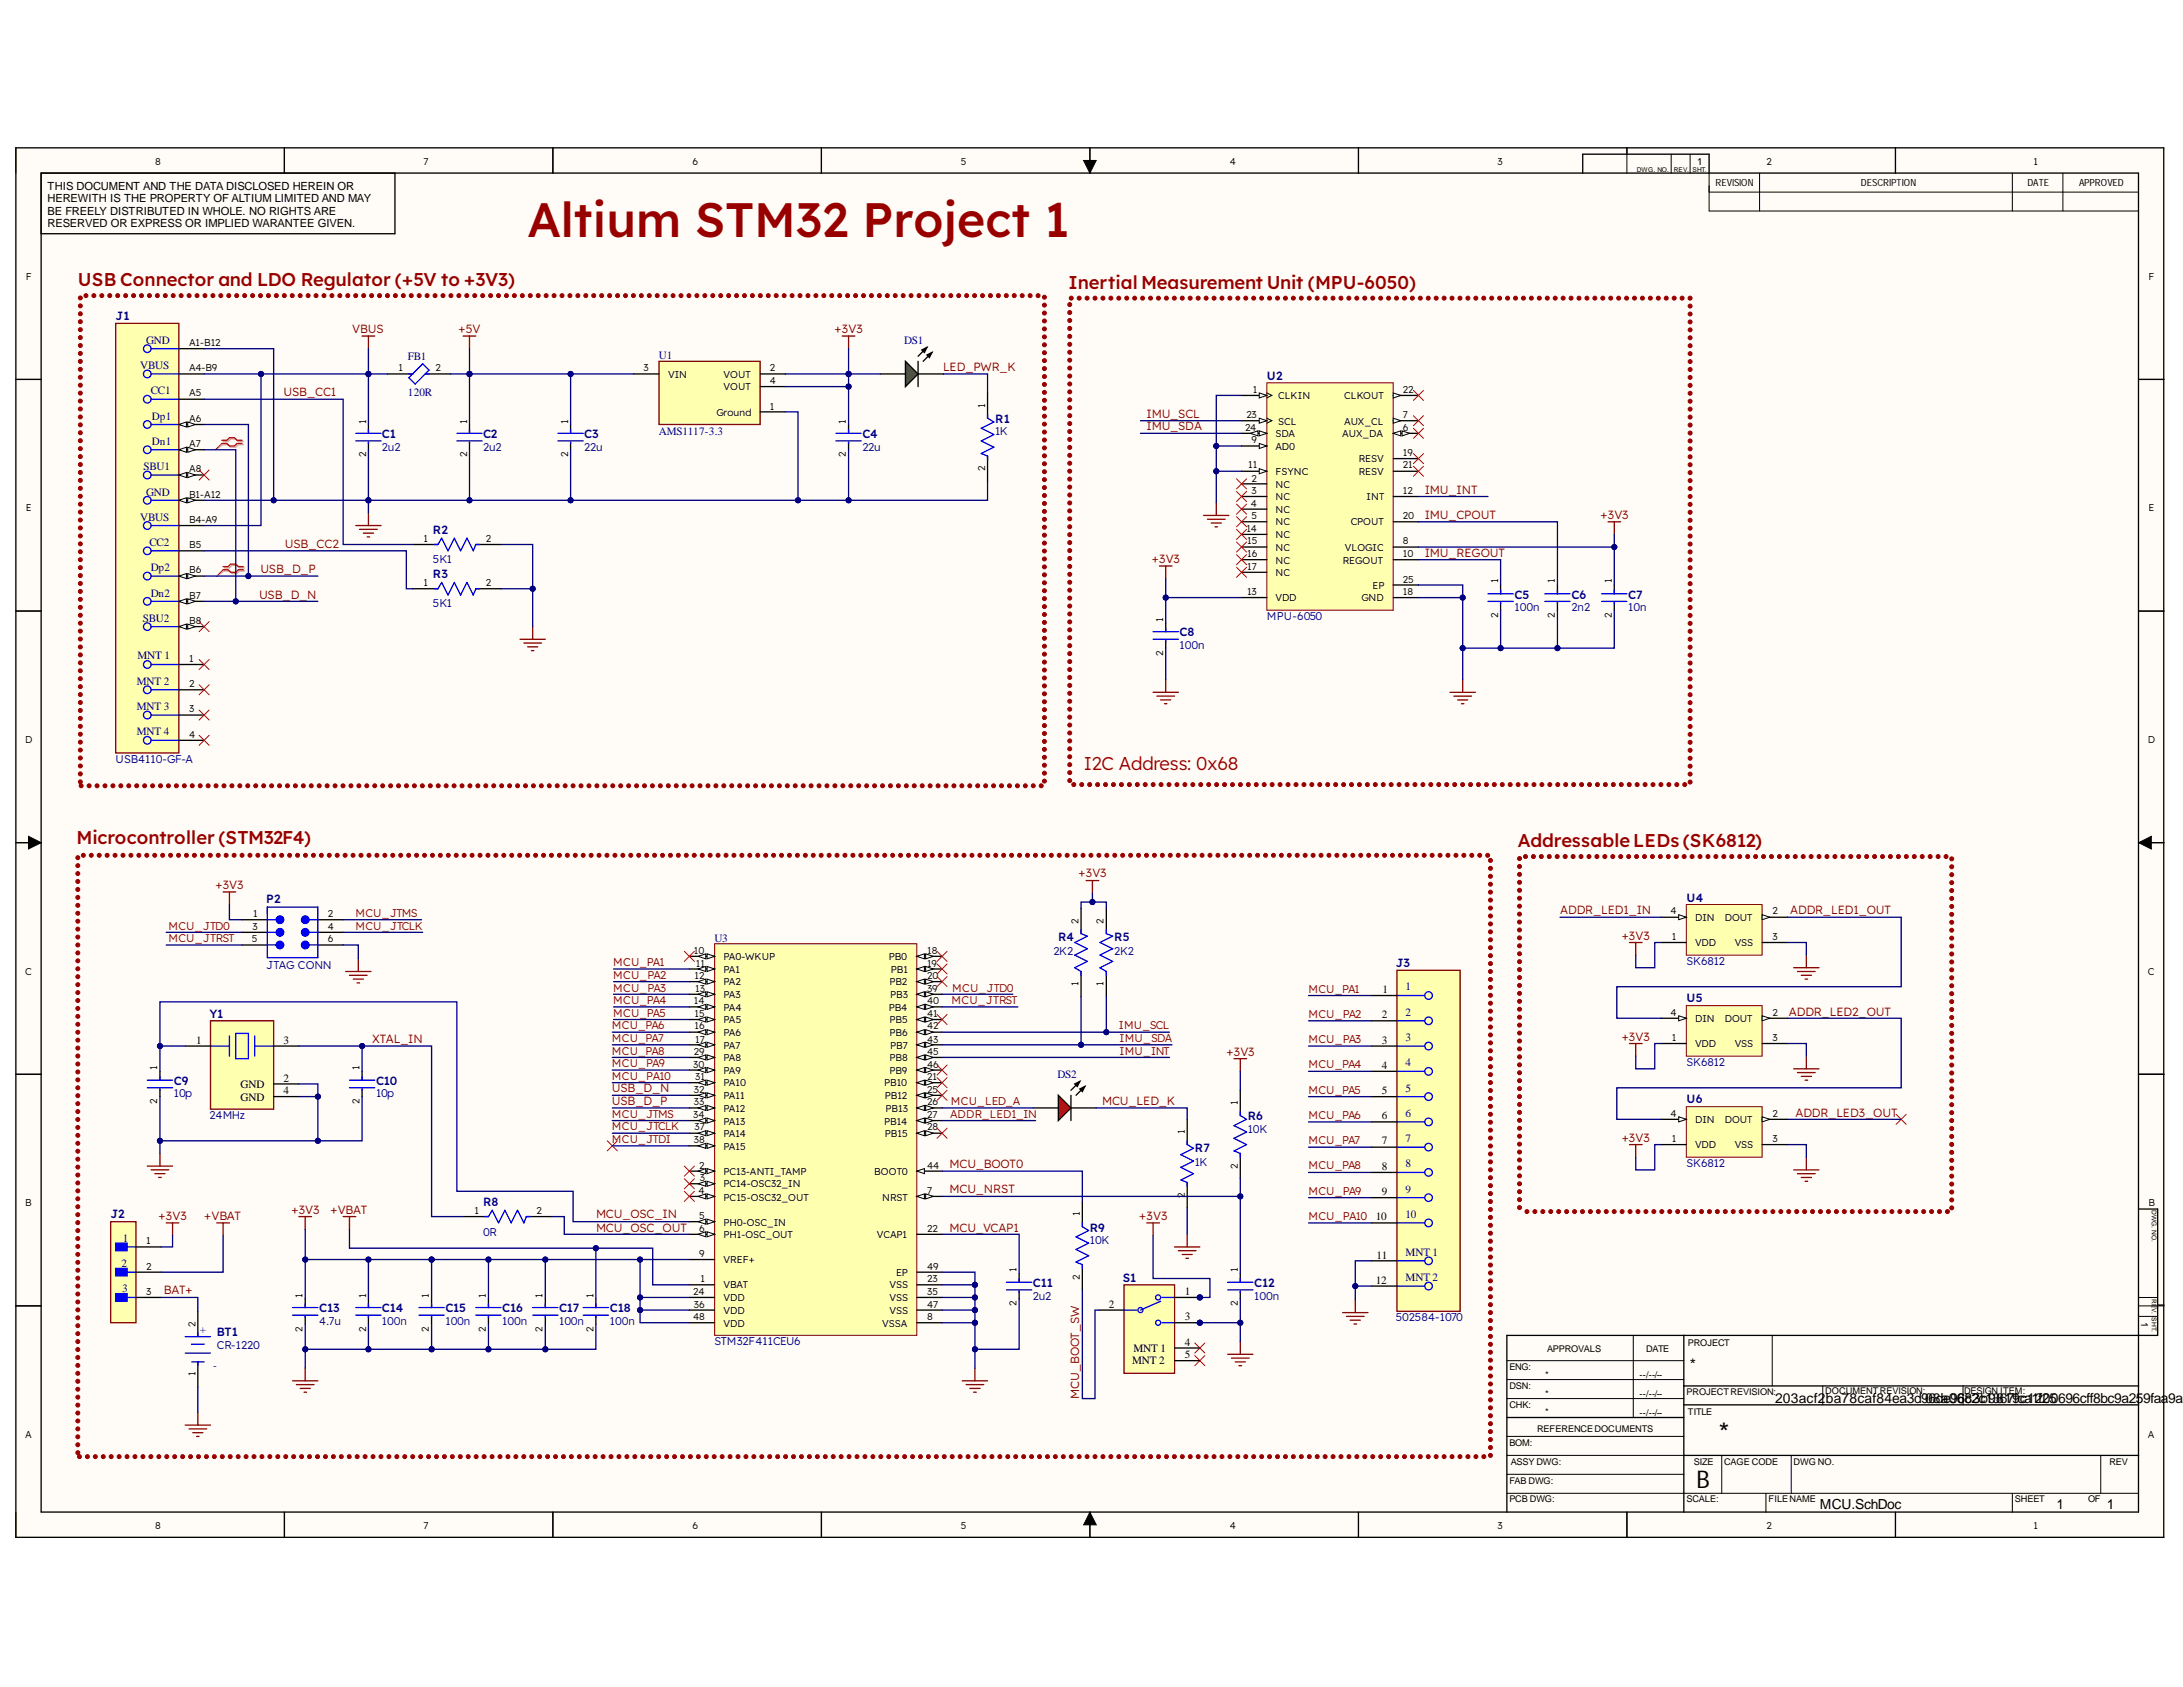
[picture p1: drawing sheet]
<svg xmlns="http://www.w3.org/2000/svg" width="279mm" height="216mm" viewBox="0 0 279 216" stroke-linecap="round" stroke-linejoin="round" font-family="sans-serif">
<defs><g id="words">
<text font-size="6.2" fill="#980000" x="67.5" y="30.3">Altium STM32 Project 1</text>
<text font-size="3.5" x="220" y="184.6">*</text>
<text font-size="3.1" x="217.1" y="190.4">B</text>
<g font-size="2.4" fill="#980000">
<text x="10" y="36.6">USB Connector and LDO Regulator (+5V to +3V3)</text>
<text x="136.8" y="37">Inertial Measurement Unit (MPU-6050)</text>
<text x="138.7" y="98.5">I2C Address: 0x68</text>
<text x="9.8" y="108.1">Microcontroller (STM32F4)</text>
<text x="194.3" y="108.4">AddressableLEDs (SK6812)</text>
</g>
<text font-size="2" x="216.3" y="175.3">*</text>
<g font-size="1.8">
<text x="227.2" y="179.6">203acf2</text>
<text x="233.7" y="179.6">ba78caf84ea3d9068dae096</text>
<text x="251.4" y="179.6">83b9819c1200696cff8bc9a259faa9a95</text>
<text x="251.5" y="179.6">c2c1367fca1f25</text>
<text x="232.9" y="193.1">MCU.SchDoc</text>
<text x="263.2" y="193.1">1</text>
<text x="269.6" y="193.1">1</text>
</g>
<g font-size="1.5" fill="#000080">
<text x="14.8" y="41">J1</text>
<text x="162.1" y="48.6">U2</text>
<text x="48.9" y="56.1">C1</text>
<text x="61.8" y="56.1">C2</text>
<text x="74.8" y="56.1">C3</text>
<text x="110.4" y="56.1">C4</text>
<text x="127.4" y="54.1">R1</text>
<text x="55.4" y="68.3">R2</text>
<text x="55.4" y="74">R3</text>
<text x="193.9" y="76.6">C5</text>
<text x="201.1" y="76.6">C6</text>
<text x="208.4" y="76.6">C7</text>
<text x="151" y="81.4">C8</text>
<text x="34.1" y="115.5">P2</text>
<text x="215.8" y="115.4">U4</text>
<text x="135.4" y="120.4">R4</text>
<text x="142.6" y="120.4">R5</text>
<text x="178.6" y="123.8">J3</text>
<text x="26.8" y="130.2">Y1</text>
<text x="215.8" y="128.3">U5</text>
<text x="22.2" y="138.8">C9</text>
<text x="48.1" y="138.8">C10</text>
<text x="159.7" y="143.3">R6</text>
<text x="215.8" y="141.2">U6</text>
<text x="152.9" y="147.4">R7</text>
<text x="14.1" y="155.9">J2</text>
<text x="61.8" y="154.3">R8</text>
<text x="139.5" y="157.6">R9</text>
<text x="40.9" y="167.9">C13</text>
<text x="48.9" y="167.9">C14</text>
<text x="57" y="167.9">C15</text>
<text x="64.3" y="167.9">C16</text>
<text x="71.6" y="167.9">C17</text>
<text x="78.1" y="167.9">C18</text>
<text x="132.2" y="164.7">C11</text>
<text x="143.7" y="164">S1</text>
<text x="160.5" y="164.7">C12</text>
<text x="27.7" y="171">BT1</text>
</g>
<g font-size="1.5" fill="#800000">
<text x="45.1" y="42.6">VBUS</text>
<text x="58.7" y="42.6">+5V</text>
<text x="106.8" y="42.6">+3V3</text>
<text x="120.7" y="47.4">LED_PWR_K</text>
<text x="36.3" y="50.7">USB_CC1</text>
<text x="146.7" y="53.4">IMU_SCL</text>
<text x="146.7" y="55">IMU_SDA</text>
<text x="182.4" y="63.2">IMU_INT</text>
<text x="36.5" y="70.1">USB_CC2</text>
<text x="182.4" y="71.3">IMU_REGOUT</text>
<text x="182.4" y="66.4">IMU_CPOUT</text>
<text x="204.9" y="66.4">+3V3</text>
<text x="33.2" y="76.6">USB_D_N</text>
<text x="33.3" y="73.3">USB_D_P</text>
<text x="147.4" y="72">+3V3</text>
<text x="27.6" y="113.7">+3V3</text>
<text x="138" y="112.3">+3V3</text>
<text x="199.7" y="117">ADDR_LED1_IN</text>
<text x="229.1" y="117">ADDR_LED1_OUT</text>
<text x="207.6" y="120.2">+3V3</text>
<text x="229" y="130">ADDR_LED2_OUT</text>
<text x="47.6" y="133.5">XTAL_IN</text>
<text x="157" y="135.1">+3V3</text>
<text x="207.6" y="133.2">+3V3</text>
<text x="78.3" y="139.8">USB_D_N</text>
<text x="78.3" y="141.4">USB_D_P</text>
<text x="141.1" y="141.4">MCU_LED_K</text>
<text x="229.8" y="142.9">ADDR_LED3_OUT</text>
<text x="121.5" y="149.5">MCU_BOOT0</text>
<text x="207.6" y="146.1">+3V3</text>
<text x="37.3" y="155.3">+3V3</text>
<text x="42.3" y="155.3">+VBAT</text>
<text x="76.3" y="155.9">MCU_OSC_IN</text>
<text x="121.5" y="152.7">MCU_NRST</text>
<text x="20.3" y="156.1">+3V3</text>
<text x="26.1" y="156.1">+VBAT</text>
<text x="76.3" y="157.6">MCU_OSC_OUT</text>
<text x="121.5" y="157.6">MCU_VCAP1</text>
<text x="145.8" y="156.1">+3V3</text>
<text x="21" y="165.6">BAT+</text>
<text x="138.1" y="179" transform="rotate(-90 138.1 179)">MCU_BOOT_SW</text>
</g>
<g font-size="1.4">
<text x="6.1" y="24.3">THIS DOCUMENT AND THE DATA DISCLOSED HEREIN OR</text>
<text x="6.1" y="25.9">HEREWITH IS THE PROPERTY OF ALTIUM LIMITED AND MAY</text>
<text x="6.1" y="27.5">BE FREELY DISTRIBUTED IN WHOLE. NO RIGHTS ARE</text>
<text x="6.1" y="29.1">RESERVED OR EXPRESS OR IMPLIED WARANTEE GIVEN.</text>
<text x="176.9" y="130.3">2</text>
<text x="176.9" y="127.1">1</text>
<text x="25.1" y="133.6">1</text>
<text x="36.3" y="133.6">3</text>
<text x="176.9" y="133.6">3</text>
<text x="176.9" y="136.8">4</text>
<text x="30.8" y="139.2">GND</text>
<text x="30.8" y="140.9">GND</text>
<text x="36.3" y="138.4">2</text>
<text x="36.3" y="140">4</text>
<text x="176.9" y="140">5</text>
<text x="176.9" y="143.2">6</text>
<text x="176.9" y="146.5">7</text>
<text x="176.9" y="149.8">8</text>
<text x="176.9" y="153">9</text>
<text x="176.1" y="156.2">10</text>
<text x="176.2" y="161.1">11</text>
<text x="141.9" y="167.3">2</text>
<text x="151.7" y="165.7">1</text>
<text x="176.1" y="164.3">12</text>
<text x="145.1" y="173">MNT 1</text>
<text x="151.7" y="172.2">4</text>
<text x="151.7" y="173.9">5</text>
<text x="151.7" y="168.9">3</text>
<text x="144.9" y="174.6">MNT 2</text>
</g>
<g font-size="1.4" fill="#000080">
<text x="17.9" y="47.2">VBUS</text>
<text x="18.7" y="44">GND</text>
<text x="52.2" y="46.1">FB1</text>
<text x="84.3" y="45.9">U1</text>
<text x="115.7" y="44">DS1</text>
<text x="19.3" y="50.5">CC1</text>
<text x="19.5" y="53.7">Dp1</text>
<text x="52.2" y="50.6">120R</text>
<text x="19.5" y="56.9">Dn1</text>
<text x="48.9" y="57.7">2u2</text>
<text x="61.8" y="57.7">2u2</text>
<text x="74.8" y="57.7">22u</text>
<text x="84.3" y="55.6">AMS1117-3.3</text>
<text x="110.4" y="57.7">22u</text>
<text x="127.4" y="55.7">1K</text>
<text x="18.4" y="60.1">SBU1</text>
<text x="18.7" y="63.4">GND</text>
<text x="17.9" y="66.6">VBUS</text>
<text x="19.1" y="69.8">CC2</text>
<text x="19.3" y="73.1">Dp2</text>
<text x="19.3" y="76.4">Dn2</text>
<text x="55.4" y="72">5K1</text>
<text x="55.4" y="77.7">5K1</text>
<text x="18.3" y="79.6">SBU2</text>
<text x="151" y="83">100n</text>
<text x="162.1" y="79.4">MPU-6050</text>
<text x="193.9" y="78.2">100n</text>
<text x="201.1" y="78.2">2n2</text>
<text x="208.4" y="78.2">10n</text>
<text x="17.5" y="87.7">MNT 2</text>
<text x="17.6" y="84.4">MNT 1</text>
<text x="17.5" y="90.9">MNT 3</text>
<text x="17.5" y="94.1">MNT 4</text>
<text x="14.8" y="97.7">USB4110-GF-A</text>
<text x="34.1" y="124">JTAG CONN</text>
<text x="91.4" y="120.5">U3</text>
<text x="134.8" y="122.2">2K2</text>
<text x="142.6" y="122.2">2K2</text>
<text x="215.8" y="123.5">SK6812</text>
<text x="179.9" y="126.8">1</text>
<text x="179.9" y="130">2</text>
<text x="135.3" y="137.9">DS2</text>
<text x="179.9" y="133.3">3</text>
<text x="179.9" y="136.5">4</text>
<text x="215.8" y="136.4">SK6812</text>
<text x="22.2" y="140.5">10p</text>
<text x="26.8" y="143.2">24MHz</text>
<text x="48.1" y="140.5">10p</text>
<text x="179.9" y="139.7">5</text>
<text x="179.9" y="142.9">6</text>
<text x="152.9" y="149.2">1K</text>
<text x="159.7" y="145">10K</text>
<text x="179.9" y="146.2">7</text>
<text x="179.9" y="149.4">8</text>
<text x="215.8" y="149.3">SK6812</text>
<text x="179.9" y="152.6">9</text>
<text x="179.9" y="155.8">10</text>
<text x="15.7" y="159">1</text>
<text x="61.8" y="158.1">0R</text>
<text x="139.5" y="159.2">10K</text>
<text x="179.9" y="160.7">MNT 1</text>
<text x="15.6" y="162.2">2</text>
<text x="15.6" y="165.4">3</text>
<text x="132.2" y="166.3">2u2</text>
<text x="160.5" y="166.3">100n</text>
<text x="179.9" y="164">MNT 2</text>
<text x="25.6" y="169.8" transform="rotate(90 25.6 169.8)">+</text>
<text x="27.7" y="172.7">CR-1220</text>
<text x="40.9" y="169.5">4.7u</text>
<text x="48.9" y="169.5">100n</text>
<text x="57" y="169.5">100n</text>
<text x="64.3" y="169.5">100n</text>
<text x="71.6" y="169.5">100n</text>
<text x="78.1" y="169.5">100n</text>
<text x="91.4" y="172.2">STM32F411CEU6</text>
<text x="178.6" y="169.1">502584-1070</text>
<text x="27.7" y="174.6" transform="rotate(-180 27.7 174.6)">-</text>
</g>
<g font-size="1.4" fill="#800000">
<text x="21.6" y="119">MCU_JTD0</text>
<text x="45.5" y="119">MCU_JTCLK</text>
<text x="45.5" y="117.4">MCU_JTMS</text>
<text x="21.6" y="120.6">MCU_JTRST</text>
<text x="78.5" y="123.6">MCU_PA1</text>
<text x="78.5" y="125.3">MCU_PA2</text>
<text x="78.3" y="131.7">MCU_PA6</text>
<text x="78.5" y="126.9">MCU_PA3</text>
<text x="78.5" y="128.5">MCU_PA4</text>
<text x="78.5" y="130.1">MCU_PA5</text>
<text x="121.8" y="128.5">MCU_JTRST</text>
<text x="121.9" y="126.9">MCU_JTD0</text>
<text x="143.2" y="131.7">IMU_SCL</text>
<text x="167.5" y="127.1">MCU_PA1</text>
<text x="167.5" y="130.3">MCU_PA2</text>
<text x="78.3" y="133.3">MCU_PA7</text>
<text x="78.3" y="135">MCU_PA8</text>
<text x="78.3" y="136.6">MCU_PA9</text>
<text x="143.3" y="135">IMU_INT</text>
<text x="143.3" y="133.3">IMU_SDA</text>
<text x="167.5" y="133.5">MCU_PA3</text>
<text x="167.5" y="136.7">MCU_PA4</text>
<text x="78.3" y="143.1">MCU_JTMS</text>
<text x="78.3" y="138.3">MCU_PA10</text>
<text x="121.6" y="143.1">ADDR_LED1_IN</text>
<text x="121.7" y="141.5">MCU_LED_A</text>
<text x="167.5" y="140">MCU_PA5</text>
<text x="167.5" y="143.2">MCU_PA6</text>
<text x="78.3" y="144.7">MCU_JTCLK</text>
<text x="78.3" y="146.3">MCU_JTDI</text>
<text x="167.5" y="146.5">MCU_PA7</text>
<text x="167.5" y="149.7">MCU_PA8</text>
<text x="167.5" y="152.9">MCU_PA9</text>
<text x="167.5" y="156.2">MCU_PA10</text>
</g>
<g font-size="1.3">
<text x="19.9" y="21.1">8</text>
<text x="54.2" y="21.1">7</text>
<text x="88.6" y="21.1">6</text>
<text x="123" y="21.1">5</text>
<text x="157.4" y="21.1">4</text>
<text x="191.7" y="21.1">3</text>
<text x="217.2" y="21.1">1</text>
<text x="219.6" y="23.8">REVISION</text>
<text x="226.1" y="21.1">2</text>
<text x="238.2" y="23.8">DESCRIPTION</text>
<text x="259.5" y="23.8">DATE</text>
<text x="260.3" y="21.1">1</text>
<text x="266.1" y="23.8">APPROVED</text>
<text x="3.3" y="35.9">F</text>
<text x="275" y="35.9">F</text>
<text x="24.2" y="44.3">A1-B12</text>
<text x="24.2" y="47.5">A4-B9</text>
<text x="51" y="47.5">1</text>
<text x="55.7" y="47.5">2</text>
<text x="82.4" y="47.5">3</text>
<text x="98.5" y="47.5">2</text>
<text x="24.2" y="50.7">A5</text>
<text x="85.5" y="48.4">VIN</text>
<text x="91.7" y="53.2">Ground</text>
<text x="92.6" y="48.4">VOUT</text>
<text x="92.6" y="50">VOUT</text>
<text x="98.5" y="49.1">4</text>
<text x="98.5" y="52.4">1</text>
<text x="126.1" y="52.3" transform="rotate(-90 126.1 52.3)">1</text>
<text x="159.5" y="53.5">23</text>
<text x="160.4" y="50.3">1</text>
<text x="163.6" y="51.1">CLKIN</text>
<text x="172" y="51.1">CLKOUT</text>
<text x="179.6" y="53.5">7</text>
<text x="179.6" y="50.3">22</text>
<text x="24.2" y="54">A6</text>
<text x="24.2" y="57.2">A7</text>
<text x="46.9" y="58.5" transform="rotate(-90 46.9 58.5)">2</text>
<text x="46.9" y="54.2" transform="rotate(-90 46.9 54.2)">1</text>
<text x="59.8" y="58.5" transform="rotate(-90 59.8 58.5)">2</text>
<text x="59.8" y="54.2" transform="rotate(-90 59.8 54.2)">1</text>
<text x="72.7" y="58.5" transform="rotate(-90 72.7 58.5)">2</text>
<text x="72.7" y="54.2" transform="rotate(-90 72.7 54.2)">1</text>
<text x="108.3" y="58.5" transform="rotate(-90 108.3 58.5)">2</text>
<text x="108.3" y="54.2" transform="rotate(-90 108.3 54.2)">1</text>
<text x="159.3" y="55.1">24</text>
<text x="159.8" y="60">11</text>
<text x="160.2" y="56.7">9</text>
<text x="163.2" y="57.6">AD0</text>
<text x="163.2" y="56">SDA</text>
<text x="163.6" y="54.4">SCL</text>
<text x="171.8" y="56">AUX_DA</text>
<text x="172" y="54.4">AUX_CL</text>
<text x="173.9" y="59.2">RESV</text>
<text x="179.6" y="55.1">6</text>
<text x="179.6" y="58.3">19</text>
<text x="179.6" y="60">21</text>
<text x="3.3" y="65.4">E</text>
<text x="24.2" y="60.5">A8</text>
<text x="24.2" y="63.7">B1-A12</text>
<text x="126.1" y="60.3" transform="rotate(-90 126.1 60.3)">2</text>
<text x="160.1" y="64.9">4</text>
<text x="160.2" y="61.6">2</text>
<text x="160.2" y="63.2">3</text>
<text x="163.2" y="62.4">NC</text>
<text x="163.2" y="64">NC</text>
<text x="163.2" y="65.6">NC</text>
<text x="163.2" y="60.8">FSYNC</text>
<text x="173.9" y="60.8">RESV</text>
<text x="174.9" y="64">INT</text>
<text x="179.6" y="63.2">12</text>
<text x="275" y="65.4">E</text>
<text x="24.2" y="67">B4-A9</text>
<text x="24.2" y="70.2">B5</text>
<text x="54.2" y="69.3">1</text>
<text x="62.2" y="69.3">2</text>
<text x="159.5" y="68.1">14</text>
<text x="159.6" y="69.7">15</text>
<text x="159.6" y="71.3">16</text>
<text x="160.2" y="66.5">5</text>
<text x="163.2" y="67.2">NC</text>
<text x="163.2" y="68.9">NC</text>
<text x="163.2" y="70.5">NC</text>
<text x="172.1" y="70.5">VLOGIC</text>
<text x="172.9" y="67.2">CPOUT</text>
<text x="179.6" y="69.7">8</text>
<text x="179.6" y="71.3">10</text>
<text x="179.6" y="66.5">20</text>
<text x="24.2" y="73.4">B6</text>
<text x="24.2" y="76.6">B7</text>
<text x="54.2" y="75">1</text>
<text x="62.2" y="75">2</text>
<text x="159.6" y="76.2">13</text>
<text x="159.6" y="72.9">17</text>
<text x="163.2" y="76.9">VDD</text>
<text x="163.2" y="72.1">NC</text>
<text x="163.2" y="73.7">NC</text>
<text x="171.9" y="72.1">REGOUT</text>
<text x="174.2" y="76.9">GND</text>
<text x="175.7" y="75.3">EP</text>
<text x="179.6" y="76.2">18</text>
<text x="179.6" y="74.6">25</text>
<text x="191.7" y="74.7" transform="rotate(-90 191.7 74.7)">1</text>
<text x="199" y="74.7" transform="rotate(-90 199 74.7)">1</text>
<text x="206.3" y="74.7" transform="rotate(-90 206.3 74.7)">1</text>
<text x="24.2" y="79.9">B8</text>
<text x="148.9" y="84" transform="rotate(-90 148.9 84)">2</text>
<text x="148.9" y="79.6" transform="rotate(-90 148.9 79.6)">1</text>
<text x="191.7" y="79.1" transform="rotate(-90 191.7 79.1)">2</text>
<text x="199" y="79.1" transform="rotate(-90 199 79.1)">2</text>
<text x="206.3" y="79.1" transform="rotate(-90 206.3 79.1)">2</text>
<text x="24.2" y="84.7">1</text>
<text x="24.2" y="87.9">2</text>
<text x="3.2" y="95.1">D</text>
<text x="24.2" y="91.2">3</text>
<text x="24.2" y="94.5">4</text>
<text x="274.9" y="95.1">D</text>
<text x="32.3" y="119">3</text>
<text x="32.4" y="117.4">1</text>
<text x="42" y="119">4</text>
<text x="42" y="117.4">2</text>
<text x="138" y="118.2" transform="rotate(-90 138 118.2)">2</text>
<text x="141.2" y="118.2" transform="rotate(-90 141.2 118.2)">2</text>
<text x="213.8" y="117">4</text>
<text x="216.9" y="117.9">DIN</text>
<text x="220.8" y="117.9">DOUT</text>
<text x="226.8" y="117">2</text>
<text x="3.2" y="124.8">C</text>
<text x="32.2" y="120.6">5</text>
<text x="42" y="120.6">6</text>
<text x="88.8" y="122.1">10</text>
<text x="88.9" y="125.3">12</text>
<text x="89.1" y="123.7">11</text>
<text x="92.6" y="122.9">PA0-WKUP</text>
<text x="92.6" y="124.5">PA1</text>
<text x="113.8" y="122.9">PB0</text>
<text x="114" y="124.5">PB1</text>
<text x="118.7" y="122.1">18</text>
<text x="118.7" y="123.7">19</text>
<text x="118.7" y="125.3">20</text>
<text x="214" y="120.3">1</text>
<text x="216.9" y="121.1">VDD</text>
<text x="222" y="121.1">VSS</text>
<text x="226.8" y="120.3">3</text>
<text x="274.9" y="124.8">C</text>
<text x="88.8" y="128.5">14</text>
<text x="88.9" y="130.1">15</text>
<text x="88.9" y="131.7">16</text>
<text x="89" y="126.9">13</text>
<text x="92.6" y="126.1">PA2</text>
<text x="92.6" y="127.8">PA3</text>
<text x="92.6" y="129.4">PA4</text>
<text x="92.6" y="131">PA5</text>
<text x="113.8" y="129.4">PB4</text>
<text x="113.8" y="126.1">PB2</text>
<text x="113.8" y="131">PB5</text>
<text x="113.9" y="127.8">PB3</text>
<text x="118.7" y="126.9">39</text>
<text x="118.7" y="128.5">40</text>
<text x="118.7" y="130.1">41</text>
<text x="118.7" y="131.7">42</text>
<text x="138" y="126.2" transform="rotate(-90 138 126.2)">1</text>
<text x="141.2" y="126.2" transform="rotate(-90 141.2 126.2)">1</text>
<text x="213.8" y="130">4</text>
<text x="216.9" y="130.8">DIN</text>
<text x="220.8" y="130.8">DOUT</text>
<text x="226.8" y="130">2</text>
<text x="20.1" y="137" transform="rotate(-90 20.1 137)">1</text>
<text x="46" y="137" transform="rotate(-90 46 137)">1</text>
<text x="88.7" y="136.6">30</text>
<text x="88.8" y="135">29</text>
<text x="89" y="133.4">17</text>
<text x="92.6" y="132.6">PA6</text>
<text x="92.6" y="134.2">PA7</text>
<text x="92.6" y="135.8">PA8</text>
<text x="92.6" y="137.4">PA9</text>
<text x="113.8" y="132.6">PB6</text>
<text x="113.8" y="135.8">PB8</text>
<text x="113.8" y="137.4">PB9</text>
<text x="113.9" y="134.2">PB7</text>
<text x="118.7" y="133.4">43</text>
<text x="118.7" y="135">45</text>
<text x="118.7" y="136.6">46</text>
<text x="214" y="133.3">1</text>
<text x="216.9" y="134">VDD</text>
<text x="222" y="134">VSS</text>
<text x="226.8" y="133.3">3</text>
<text x="20.1" y="141.3" transform="rotate(-90 20.1 141.3)">2</text>
<text x="46" y="141.3" transform="rotate(-90 46 141.3)">2</text>
<text x="88.7" y="143.1">34</text>
<text x="88.8" y="139.9">32</text>
<text x="88.8" y="141.5">33</text>
<text x="89" y="138.3">31</text>
<text x="92.6" y="139">PA10</text>
<text x="92.6" y="140.7">PA11</text>
<text x="92.6" y="142.3">PA12</text>
<text x="92.6" y="143.9">PA13</text>
<text x="113.2" y="139">PB10</text>
<text x="113.2" y="143.9">PB14</text>
<text x="113.3" y="140.7">PB12</text>
<text x="113.3" y="142.3">PB13</text>
<text x="118.7" y="138.3">21</text>
<text x="118.7" y="139.9">25</text>
<text x="118.7" y="141.5">26</text>
<text x="118.7" y="143.1">27</text>
<text x="158.4" y="141.5" transform="rotate(-90 158.4 141.5)">1</text>
<text x="213.8" y="142.9">4</text>
<text x="216.9" y="143.7">DIN</text>
<text x="220.8" y="143.7">DOUT</text>
<text x="226.8" y="142.9">2</text>
<text x="88.8" y="146.3">38</text>
<text x="88.9" y="144.7">37</text>
<text x="89.5" y="149.6">2</text>
<text x="92.6" y="145.5">PA14</text>
<text x="92.6" y="147.1">PA15</text>
<text x="113.3" y="145.5">PB15</text>
<text x="118.7" y="144.7">28</text>
<text x="118.7" y="149.6">44</text>
<text x="151.7" y="145.2" transform="rotate(-90 151.7 145.2)">1</text>
<text x="158.4" y="149.6" transform="rotate(-90 158.4 149.6)">2</text>
<text x="214" y="146.2">1</text>
<text x="216.9" y="147">VDD</text>
<text x="222" y="147">VSS</text>
<text x="226.8" y="146.2">3</text>
<text x="3.2" y="154.4">B</text>
<text x="60.7" y="155.4">1</text>
<text x="68.7" y="155.4">2</text>
<text x="89.4" y="152.8">4</text>
<text x="89.6" y="151.2">3</text>
<text x="92.6" y="150.3">PC13-ANTI_TAMP</text>
<text x="92.6" y="152">PC14-OSC32_IN</text>
<text x="92.6" y="153.6">PC15-OSC32_OUT</text>
<text x="111.9" y="150.3">BOOT0</text>
<text x="112.9" y="153.6">NRST</text>
<text x="118.7" y="152.8">7</text>
<text x="138.2" y="155.7" transform="rotate(-90 138.2 155.7)">1</text>
<text x="151.7" y="153.3" transform="rotate(-90 151.7 153.3)">2</text>
<text x="275" y="154.4">B</text>
<text x="18.7" y="159.2">1</text>
<text x="89.5" y="156">5</text>
<text x="89.5" y="157.6">6</text>
<text x="89.5" y="160.9">9</text>
<text x="92.6" y="156.9">PH0-OSC_IN</text>
<text x="92.6" y="158.5">PH1-OSC_OUT</text>
<text x="92.6" y="161.7">VREF+</text>
<text x="112.2" y="158.5">VCAP1</text>
<text x="118.7" y="157.6">22</text>
<text x="18.7" y="162.5">2</text>
<text x="18.7" y="165.7">3</text>
<text x="38.7" y="166.1" transform="rotate(-90 38.7 166.1)">1</text>
<text x="46.9" y="166.1" transform="rotate(-90 46.9 166.1)">1</text>
<text x="54.9" y="166.1" transform="rotate(-90 54.9 166.1)">1</text>
<text x="62.2" y="166.1" transform="rotate(-90 62.2 166.1)">1</text>
<text x="69.4" y="166.1" transform="rotate(-90 69.4 166.1)">1</text>
<text x="76" y="166.1" transform="rotate(-90 76 166.1)">1</text>
<text x="88.7" y="165.7">24</text>
<text x="88.8" y="167.3">36</text>
<text x="89.7" y="164.1">1</text>
<text x="92.6" y="164.9">VBAT</text>
<text x="92.6" y="166.5">VDD</text>
<text x="113.8" y="164.9">VSS</text>
<text x="113.8" y="166.5">VSS</text>
<text x="114.7" y="163.3">EP</text>
<text x="118.7" y="164.1">23</text>
<text x="118.7" y="165.7">35</text>
<text x="118.7" y="167.3">47</text>
<text x="118.7" y="162.5">49</text>
<text x="130.1" y="167.2" transform="rotate(-90 130.1 167.2)">2</text>
<text x="130.1" y="162.8" transform="rotate(-90 130.1 162.8)">1</text>
<text x="138.2" y="163.8" transform="rotate(-90 138.2 163.8)">2</text>
<text x="158.4" y="167.2" transform="rotate(-90 158.4 167.2)">2</text>
<text x="158.4" y="162.8" transform="rotate(-90 158.4 162.8)">1</text>
<text x="25" y="169.8" transform="rotate(-90 25 169.8)">2</text>
<text x="38.7" y="170.5" transform="rotate(-90 38.7 170.5)">2</text>
<text x="46.9" y="170.5" transform="rotate(-90 46.9 170.5)">2</text>
<text x="54.9" y="170.5" transform="rotate(-90 54.9 170.5)">2</text>
<text x="62.2" y="170.5" transform="rotate(-90 62.2 170.5)">2</text>
<text x="69.4" y="170.5" transform="rotate(-90 69.4 170.5)">2</text>
<text x="76" y="170.5" transform="rotate(-90 76 170.5)">2</text>
<text x="88.7" y="168.9">48</text>
<text x="92.6" y="168.2">VDD</text>
<text x="92.6" y="169.8">VDD</text>
<text x="112.9" y="169.8">VSSA</text>
<text x="113.8" y="168.2">VSS</text>
<text x="118.7" y="168.9">8</text>
<text x="274" y="169.2" transform="rotate(90 274 169.2)">1</text>
<text x="25" y="176" transform="rotate(-90 25 176)">1</text>
<text x="3.2" y="184.1">A</text>
<text x="274.9" y="184.1">A</text>
<text x="19.9" y="195.7">8</text>
<text x="54.2" y="195.7">7</text>
<text x="88.6" y="195.7">6</text>
<text x="123" y="195.7">5</text>
<text x="157.4" y="195.7">4</text>
<text x="191.7" y="195.7">3</text>
<text x="226.1" y="195.7">2</text>
<text x="260.3" y="195.7">1</text>
</g>
<g font-size="1.2">
<text x="198" y="173.1">APPROVALS</text>
<text x="210.7" y="173.1">DATE</text>
<text x="216" y="172.2">PROJECT</text>
<text x="193.2" y="175.4">ENG:</text>
<text x="193.2" y="177.7">DSN:</text>
<text x="197.7" y="176.3">*</text>
<text x="197.7" y="178.8">*</text>
<text x="209.8" y="176.3">--/--/--</text>
<text x="209.8" y="178.8">--/--/--</text>
<text x="215.8" y="178.6">PROJECTREVISION:</text>
<text x="233.6" y="178.4">DOCUMENTREVISION:</text>
<text x="251.4" y="178.4">DESIGN ITEM:</text>
<text x="193.2" y="180.2">CHK:</text>
<text x="193.2" y="185">BOM:</text>
<text x="196.7" y="183.2">REFERENCEDOCUMENTS</text>
<text x="197.7" y="181">*</text>
<text x="209.8" y="181.2">--/--/--</text>
<text x="216" y="181">TITLE</text>
<text x="193.2" y="189.9">FAB DWG:</text>
<text x="193.4" y="187.5">ASSY DWG:</text>
<text x="216.8" y="187.5">SIZE</text>
<text x="220.7" y="187.5">CAGE CODE</text>
<text x="229.6" y="187.5">DWG NO.</text>
<text x="270" y="187.5">REV</text>
<text x="193.2" y="192.3">PCB DWG:</text>
<text x="215.8" y="192.3">SCALE:</text>
<text x="226.3" y="192.3">FILENAME</text>
<text x="257.9" y="192.3">SHEET</text>
<text x="267.3" y="192.3">OF</text>
</g>
<g font-size=".8">
<text x="209.5" y="22">DWG. NO.</text>
<text x="214.2" y="22">REV.</text>
<text x="216.6" y="22">SHT.</text>
<text x="275.4" y="154.9" transform="rotate(90 275.4 154.9)">DWG. NO.</text>
<text x="275.4" y="166.2" transform="rotate(90 275.4 166.2)">REV.</text>
<text x="275.4" y="168.6" transform="rotate(90 275.4 168.6)">SHT.</text>
</g>
</g></defs>
<g fill="#fffcf8">
<path d="M2 18.9h275v177.9h-275z" fill-rule="evenodd"/>
<path d="M5.3 22.2h268.4v171.3h-268.4z" fill-rule="evenodd"/>
</g>
<g fill="none" stroke="#000" stroke-width=".13">
<path d="M2 18.9v3.3M36.4 18.9v3.3M70.8 18.9v3.3M105.1 18.9v3.3M139.5 18.9v3.3M173.9 18.9v3.3M208.2 18.9v3.3M213.9 19.7v2.5M216.3 19.7v2.5M242.6 18.9v3.3M138.7 20.5h1.6l-.8 1.7zM218.7 22.2v4.8h55"/>
<path d="M218.7 24.6h55M225.2 22.2v4.8M257.6 22.2v4.8M264 22.2v4.8M2 48.6h3.3M273.7 48.6h3.3M2 78.2h3.3M273.7 78.2h3.3M2 107.8h3.3M3.6 107l1.7 .8-1.7 .9zM273.7 107.8l1.6-.8v1.7zM273.7 107.8h3.3"/>
<path d="M2 137.5h3.3M273.7 137.5h3.3M2 167.1h3.3M192.9 176.6h22.6M192.9 174.1h22.6M192.9 179h22.6M209 170.9v10.5M226.8 170.9v6.5M233.3 177.4v2.4M251.2 177.4v2.4M273.7 167.1h3.3M273.7 168.5h2.5"/>
<path d="M273.7 166.1h2.5M2 193.5v3.3h3.3M36.4 193.5v3.3M70.8 193.5v3.3M105.1 193.5v3.3M139.5 193.5l.8 1.6h-1.6zM139.5 193.5v3.3M173.9 193.5v3.3M192.9 191.1h80.8M192.9 186.3h22.6M192.9 183.8h22.6M192.9 188.7h22.6"/>
<path d="M208.2 193.5v3.3M220.4 186.3v4.8M226 191.1v2.4M229.3 186.3v4.8M242.6 193.5v3.3M257.6 191.1v2.4M268.9 186.3v4.8M273.7 196.8h3.3"/>
</g>
<g fill="none" stroke="#000" stroke-width=".17">
<path d="M2 18.9h274.9v177.8h-274.9zM36.4 18.9v3.3M70.8 18.9v3.3M105.1 18.9v3.3M139.5 18.9v3.3M173.9 18.9v3.3M208.2 18.9v.8M242.6 18.9v3.3M5.3 22.2h268.4v171.3h-268.4zM50.5 22.2v7.7h-45.2M202.6 22.2v-2.5h16.1v2.5M2 48.6h3.3"/>
<path d="M273.7 48.6h3.3M2 78.2h3.3M273.7 78.2h3.3M2 107.8h3.3M273.7 107.8h3.3M2 137.5h3.3M273.7 137.5h3.3M273.7 154.7h2.5v16.2h-83.3v22.6M2 167.1h3.3M215.5 177.4h58.2M215.5 170.9v22.6M215.5 179.8h58.2"/>
<path d="M276.2 167h.8M36.4 193.5v3.3M70.8 193.5v3.3M105.1 193.5v3.3M139.5 193.5v3.3M173.9 193.5v3.3M192.9 181.4h22.6M208.2 193.5v3.3M215.5 186.3h58.2M242.6 193.5v3.3"/>
</g>
<path d="M138.7 20.5h1.6l-.8 1.7zM3.6 107l1.7 .8-1.7 .9zM273.7 107.8l1.6-.8v1.7zM139.5 193.5l.8 1.6h-1.6z" fill="#000"/>
<path d="M91.5 120.8h25.8v50.1h-25.8z" fill-rule="evenodd" fill="#ffffb0"/>
<path d="M91.5 120.8h25.8v50.1h-25.8z" fill="none" stroke="#800000" stroke-width=".13"/>
<path d="M88.2 149.9h3.3M88.2 164.4h3.3" fill="none" stroke="#000" stroke-width=".17"/>
<path d="M90.5 149.6l1 .3-1 .3z" fill="#f8fcff"/>
<path d="M90.5 149.6l1 .3-1 .3z" fill="none" stroke="#000" stroke-width=".13"/>
<path d="M89.4 149.9l.9-.3v.6z" fill="#f8fcff"/>
<path d="M89.4 149.9l.9-.3v.6z" fill="none" stroke="#000" stroke-width=".13"/>
<path d="M88.2 151.5h3.3" fill="none" stroke="#000" stroke-width=".17"/>
<path d="M90.5 151.2l1 .3-1 .3z" fill="#f8fcff"/>
<path d="M90.5 151.2l1 .3-1 .3z" fill="none" stroke="#000" stroke-width=".13"/>
<path d="M89.4 151.5l.9-.3v.6z" fill="#f8fcff"/>
<path d="M89.4 151.5l.9-.3v.6z" fill="none" stroke="#000" stroke-width=".13"/>
<path d="M88.2 153.1h3.3" fill="none" stroke="#000" stroke-width=".17"/>
<path d="M90.5 152.8l1 .3-1 .3z" fill="#f8fcff"/>
<path d="M90.5 152.8l1 .3-1 .3z" fill="none" stroke="#000" stroke-width=".13"/>
<path d="M89.4 153.1l.9-.3v.6z" fill="#f8fcff"/>
<path d="M89.4 153.1l.9-.3v.6z" fill="none" stroke="#000" stroke-width=".13"/>
<path d="M88.2 156.3h3.3" fill="none" stroke="#000" stroke-width=".17"/>
<path d="M90.5 156l1 .3-1 .4z" fill="#f8fcff"/>
<path d="M90.5 156l1 .3-1 .4z" fill="none" stroke="#000" stroke-width=".13"/>
<path d="M89.4 156.3l.9-.3v.7z" fill="#f8fcff"/>
<path d="M89.4 156.3l.9-.3v.7z" fill="none" stroke="#000" stroke-width=".13"/>
<path d="M88.2 158h3.3" fill="none" stroke="#000" stroke-width=".17"/>
<path d="M90.5 157.6l1 .4-1 .3z" fill="#f8fcff"/>
<path d="M90.5 157.6l1 .4-1 .3z" fill="none" stroke="#000" stroke-width=".13"/>
<path d="M89.4 158l.9-.4v.7z" fill="#f8fcff"/>
<path d="M89.4 158l.9-.4v.7z" fill="none" stroke="#000" stroke-width=".13"/>
<path d="M117.3 153.1h3.3" fill="none" stroke="#000" stroke-width=".17"/>
<path d="M117.3 153.1l1-.3v.6z" fill="#f8fcff"/>
<path d="M117.3 153.1l1-.3v.6z" fill="none" stroke="#000" stroke-width=".13"/>
<path d="M118.5 152.8l.9 .3-.9 .3z" fill="#f8fcff"/>
<path d="M118.5 152.8l.9 .3-.9 .3z" fill="none" stroke="#000" stroke-width=".13"/>
<path d="M88.2 122.4h3.3M88.2 161.2h3.3M117.3 169.3h3.3" fill="none" stroke="#000" stroke-width=".17"/>
<path d="M90.5 122.1l1 .3-1 .3z" fill="#f8fcff"/>
<path d="M90.5 122.1l1 .3-1 .3z" fill="none" stroke="#000" stroke-width=".13"/>
<path d="M89.4 122.4l.9-.3v.6z" fill="#f8fcff"/>
<path d="M89.4 122.4l.9-.3v.6z" fill="none" stroke="#000" stroke-width=".13"/>
<path d="M88.2 124h3.3" fill="none" stroke="#000" stroke-width=".17"/>
<path d="M90.5 123.7l1 .3-1 .3z" fill="#f8fcff"/>
<path d="M90.5 123.7l1 .3-1 .3z" fill="none" stroke="#000" stroke-width=".13"/>
<path d="M89.4 124l.9-.3v.6z" fill="#f8fcff"/>
<path d="M89.4 124l.9-.3v.6z" fill="none" stroke="#000" stroke-width=".13"/>
<path d="M88.2 125.6h3.3" fill="none" stroke="#000" stroke-width=".17"/>
<path d="M90.5 125.3l1 .3-1 .3z" fill="#f8fcff"/>
<path d="M90.5 125.3l1 .3-1 .3z" fill="none" stroke="#000" stroke-width=".13"/>
<path d="M89.4 125.6l.9-.3v.6z" fill="#f8fcff"/>
<path d="M89.4 125.6l.9-.3v.6z" fill="none" stroke="#000" stroke-width=".13"/>
<path d="M88.2 127.2h3.3" fill="none" stroke="#000" stroke-width=".17"/>
<path d="M90.5 126.9l1 .3-1 .4z" fill="#f8fcff"/>
<path d="M90.5 126.9l1 .3-1 .4z" fill="none" stroke="#000" stroke-width=".13"/>
<path d="M89.4 127.2l.9-.3v.7z" fill="#f8fcff"/>
<path d="M89.4 127.2l.9-.3v.7z" fill="none" stroke="#000" stroke-width=".13"/>
<path d="M88.2 128.9h3.3" fill="none" stroke="#000" stroke-width=".17"/>
<path d="M90.5 128.5l1 .4-1 .3z" fill="#f8fcff"/>
<path d="M90.5 128.5l1 .4-1 .3z" fill="none" stroke="#000" stroke-width=".13"/>
<path d="M89.4 128.9l.9-.4v.7z" fill="#f8fcff"/>
<path d="M89.4 128.9l.9-.4v.7z" fill="none" stroke="#000" stroke-width=".13"/>
<path d="M88.2 130.5h3.3" fill="none" stroke="#000" stroke-width=".17"/>
<path d="M90.5 130.2l1 .3-1 .3z" fill="#f8fcff"/>
<path d="M90.5 130.2l1 .3-1 .3z" fill="none" stroke="#000" stroke-width=".13"/>
<path d="M89.4 130.5l.9-.3v.6z" fill="#f8fcff"/>
<path d="M89.4 130.5l.9-.3v.6z" fill="none" stroke="#000" stroke-width=".13"/>
<path d="M88.2 132.1h3.3" fill="none" stroke="#000" stroke-width=".17"/>
<path d="M90.5 131.8l1 .3-1 .3z" fill="#f8fcff"/>
<path d="M90.5 131.8l1 .3-1 .3z" fill="none" stroke="#000" stroke-width=".13"/>
<path d="M89.4 132.1l.9-.3v.6z" fill="#f8fcff"/>
<path d="M89.4 132.1l.9-.3v.6z" fill="none" stroke="#000" stroke-width=".13"/>
<path d="M88.2 133.7h3.3" fill="none" stroke="#000" stroke-width=".17"/>
<path d="M90.5 133.4l1 .3-1 .3z" fill="#f8fcff"/>
<path d="M90.5 133.4l1 .3-1 .3z" fill="none" stroke="#000" stroke-width=".13"/>
<path d="M89.4 133.7l.9-.3v.6z" fill="#f8fcff"/>
<path d="M89.4 133.7l.9-.3v.6z" fill="none" stroke="#000" stroke-width=".13"/>
<path d="M117.3 122.4h3.3" fill="none" stroke="#000" stroke-width=".17"/>
<path d="M117.3 122.4l1-.3v.6z" fill="#f8fcff"/>
<path d="M117.3 122.4l1-.3v.6z" fill="none" stroke="#000" stroke-width=".13"/>
<path d="M118.5 122.1l.9 .3-.9 .3z" fill="#f8fcff"/>
<path d="M118.5 122.1l.9 .3-.9 .3z" fill="none" stroke="#000" stroke-width=".13"/>
<path d="M117.3 124h3.3" fill="none" stroke="#000" stroke-width=".17"/>
<path d="M117.3 124l1-.3v.6z" fill="#f8fcff"/>
<path d="M117.3 124l1-.3v.6z" fill="none" stroke="#000" stroke-width=".13"/>
<path d="M118.5 123.7l.9 .3-.9 .3z" fill="#f8fcff"/>
<path d="M118.5 123.7l.9 .3-.9 .3z" fill="none" stroke="#000" stroke-width=".13"/>
<path d="M117.3 125.6h3.3" fill="none" stroke="#000" stroke-width=".17"/>
<path d="M117.3 125.6l1-.3v.6z" fill="#f8fcff"/>
<path d="M117.3 125.6l1-.3v.6z" fill="none" stroke="#000" stroke-width=".13"/>
<path d="M118.5 125.3l.9 .3-.9 .3z" fill="#f8fcff"/>
<path d="M118.5 125.3l.9 .3-.9 .3z" fill="none" stroke="#000" stroke-width=".13"/>
<path d="M117.3 138.6h3.3" fill="none" stroke="#000" stroke-width=".17"/>
<path d="M117.3 138.6l1-.4v.7z" fill="#f8fcff"/>
<path d="M117.3 138.6l1-.4v.7z" fill="none" stroke="#000" stroke-width=".13"/>
<path d="M118.5 138.2l.9 .4-.9 .3z" fill="#f8fcff"/>
<path d="M118.5 138.2l.9 .4-.9 .3z" fill="none" stroke="#000" stroke-width=".13"/>
<path d="M117.3 158h3.3M117.3 140.2h3.3M88.2 166h3.3M117.3 164.4h3.3" fill="none" stroke="#000" stroke-width=".17"/>
<path d="M117.3 140.2l1-.3v.6z" fill="#f8fcff"/>
<path d="M117.3 140.2l1-.3v.6z" fill="none" stroke="#000" stroke-width=".13"/>
<path d="M118.5 139.9l.9 .3-.9 .3z" fill="#f8fcff"/>
<path d="M118.5 139.9l.9 .3-.9 .3z" fill="none" stroke="#000" stroke-width=".13"/>
<path d="M117.3 141.8h3.3" fill="none" stroke="#000" stroke-width=".17"/>
<path d="M117.3 141.8l1-.3v.6z" fill="#f8fcff"/>
<path d="M117.3 141.8l1-.3v.6z" fill="none" stroke="#000" stroke-width=".13"/>
<path d="M118.5 141.5l.9 .3-.9 .3z" fill="#f8fcff"/>
<path d="M118.5 141.5l.9 .3-.9 .3z" fill="none" stroke="#000" stroke-width=".13"/>
<path d="M117.3 143.4h3.3" fill="none" stroke="#000" stroke-width=".17"/>
<path d="M117.3 143.4l1-.3v.6z" fill="#f8fcff"/>
<path d="M117.3 143.4l1-.3v.6z" fill="none" stroke="#000" stroke-width=".13"/>
<path d="M118.5 143.1l.9 .3-.9 .3z" fill="#f8fcff"/>
<path d="M118.5 143.1l.9 .3-.9 .3z" fill="none" stroke="#000" stroke-width=".13"/>
<path d="M117.3 145h3.3" fill="none" stroke="#000" stroke-width=".17"/>
<path d="M117.3 145l1-.3v.6z" fill="#f8fcff"/>
<path d="M117.3 145l1-.3v.6z" fill="none" stroke="#000" stroke-width=".13"/>
<path d="M118.5 144.7l.9 .3-.9 .3z" fill="#f8fcff"/>
<path d="M118.5 144.7l.9 .3-.9 .3z" fill="none" stroke="#000" stroke-width=".13"/>
<path d="M88.2 135.3h3.3" fill="none" stroke="#000" stroke-width=".17"/>
<path d="M90.5 135l1 .3-1 .4z" fill="#f8fcff"/>
<path d="M90.5 135l1 .3-1 .4z" fill="none" stroke="#000" stroke-width=".13"/>
<path d="M89.4 135.3l.9-.3v.7z" fill="#f8fcff"/>
<path d="M89.4 135.3l.9-.3v.7z" fill="none" stroke="#000" stroke-width=".13"/>
<path d="M88.2 136.9h3.3" fill="none" stroke="#000" stroke-width=".17"/>
<path d="M90.5 136.6l1 .3-1 .4z" fill="#f8fcff"/>
<path d="M90.5 136.6l1 .3-1 .4z" fill="none" stroke="#000" stroke-width=".13"/>
<path d="M89.4 136.9l.9-.3v.7z" fill="#f8fcff"/>
<path d="M89.4 136.9l.9-.3v.7z" fill="none" stroke="#000" stroke-width=".13"/>
<path d="M88.2 138.6h3.3" fill="none" stroke="#000" stroke-width=".17"/>
<path d="M90.5 138.2l1 .4-1 .3z" fill="#f8fcff"/>
<path d="M90.5 138.2l1 .4-1 .3z" fill="none" stroke="#000" stroke-width=".13"/>
<path d="M89.4 138.6l.9-.4v.7z" fill="#f8fcff"/>
<path d="M89.4 138.6l.9-.4v.7z" fill="none" stroke="#000" stroke-width=".13"/>
<path d="M88.2 140.2h3.3" fill="none" stroke="#000" stroke-width=".17"/>
<path d="M90.5 139.9l1 .3-1 .3z" fill="#f8fcff"/>
<path d="M90.5 139.9l1 .3-1 .3z" fill="none" stroke="#000" stroke-width=".13"/>
<path d="M89.4 140.2l.9-.3v.6z" fill="#f8fcff"/>
<path d="M89.4 140.2l.9-.3v.6z" fill="none" stroke="#000" stroke-width=".13"/>
<path d="M88.2 141.8h3.3" fill="none" stroke="#000" stroke-width=".17"/>
<path d="M90.5 141.5l1 .3-1 .3z" fill="#f8fcff"/>
<path d="M90.5 141.5l1 .3-1 .3z" fill="none" stroke="#000" stroke-width=".13"/>
<path d="M89.4 141.8l.9-.3v.6z" fill="#f8fcff"/>
<path d="M89.4 141.8l.9-.3v.6z" fill="none" stroke="#000" stroke-width=".13"/>
<path d="M88.2 143.4h3.3" fill="none" stroke="#000" stroke-width=".17"/>
<path d="M90.5 143.1l1 .3-1 .3z" fill="#f8fcff"/>
<path d="M90.5 143.1l1 .3-1 .3z" fill="none" stroke="#000" stroke-width=".13"/>
<path d="M89.4 143.4l.9-.3v.6z" fill="#f8fcff"/>
<path d="M89.4 143.4l.9-.3v.6z" fill="none" stroke="#000" stroke-width=".13"/>
<path d="M88.2 145h3.3M88.2 167.7h3.3M117.3 166h3.3" fill="none" stroke="#000" stroke-width=".17"/>
<path d="M90.5 144.7l1 .3-1 .3z" fill="#f8fcff"/>
<path d="M90.5 144.7l1 .3-1 .3z" fill="none" stroke="#000" stroke-width=".13"/>
<path d="M89.4 145l.9-.3v.6z" fill="#f8fcff"/>
<path d="M89.4 145l.9-.3v.6z" fill="none" stroke="#000" stroke-width=".13"/>
<path d="M88.2 146.6h3.3" fill="none" stroke="#000" stroke-width=".17"/>
<path d="M90.5 146.3l1 .3-1 .4z" fill="#f8fcff"/>
<path d="M90.5 146.3l1 .3-1 .4z" fill="none" stroke="#000" stroke-width=".13"/>
<path d="M89.4 146.6l.9-.3v.7z" fill="#f8fcff"/>
<path d="M89.4 146.6l.9-.3v.7z" fill="none" stroke="#000" stroke-width=".13"/>
<path d="M117.3 127.2h3.3" fill="none" stroke="#000" stroke-width=".17"/>
<path d="M117.3 127.2l1-.3v.7z" fill="#f8fcff"/>
<path d="M117.3 127.2l1-.3v.7z" fill="none" stroke="#000" stroke-width=".13"/>
<path d="M118.5 126.9l.9 .3-.9 .4z" fill="#f8fcff"/>
<path d="M118.5 126.9l.9 .3-.9 .4z" fill="none" stroke="#000" stroke-width=".13"/>
<path d="M117.3 128.9h3.3" fill="none" stroke="#000" stroke-width=".17"/>
<path d="M117.3 128.9l1-.4v.7z" fill="#f8fcff"/>
<path d="M117.3 128.9l1-.4v.7z" fill="none" stroke="#000" stroke-width=".13"/>
<path d="M118.5 128.5l.9 .4-.9 .3z" fill="#f8fcff"/>
<path d="M118.5 128.5l.9 .4-.9 .3z" fill="none" stroke="#000" stroke-width=".13"/>
<path d="M117.3 130.5h3.3" fill="none" stroke="#000" stroke-width=".17"/>
<path d="M117.3 130.5l1-.3v.6z" fill="#f8fcff"/>
<path d="M117.3 130.5l1-.3v.6z" fill="none" stroke="#000" stroke-width=".13"/>
<path d="M118.5 130.2l.9 .3-.9 .3z" fill="#f8fcff"/>
<path d="M118.5 130.2l.9 .3-.9 .3z" fill="none" stroke="#000" stroke-width=".13"/>
<path d="M117.3 132.1h3.3" fill="none" stroke="#000" stroke-width=".17"/>
<path d="M117.3 132.1l1-.3v.6z" fill="#f8fcff"/>
<path d="M117.3 132.1l1-.3v.6z" fill="none" stroke="#000" stroke-width=".13"/>
<path d="M118.5 131.8l.9 .3-.9 .3z" fill="#f8fcff"/>
<path d="M118.5 131.8l.9 .3-.9 .3z" fill="none" stroke="#000" stroke-width=".13"/>
<path d="M117.3 133.7h3.3" fill="none" stroke="#000" stroke-width=".17"/>
<path d="M117.3 133.7l1-.3v.6z" fill="#f8fcff"/>
<path d="M117.3 133.7l1-.3v.6z" fill="none" stroke="#000" stroke-width=".13"/>
<path d="M118.5 133.4l.9 .3-.9 .3z" fill="#f8fcff"/>
<path d="M118.5 133.4l.9 .3-.9 .3z" fill="none" stroke="#000" stroke-width=".13"/>
<path d="M117.3 149.9h3.3" fill="none" stroke="#000" stroke-width=".17"/>
<path d="M117.3 149.9l1-.3v.6z" fill="#f8fcff"/>
<path d="M117.3 149.9l1-.3v.6z" fill="none" stroke="#000" stroke-width=".13"/>
<path d="M117.3 135.3h3.3" fill="none" stroke="#000" stroke-width=".17"/>
<path d="M117.3 135.3l1-.3v.7z" fill="#f8fcff"/>
<path d="M117.3 135.3l1-.3v.7z" fill="none" stroke="#000" stroke-width=".13"/>
<path d="M118.5 135l.9 .3-.9 .4z" fill="#f8fcff"/>
<path d="M118.5 135l.9 .3-.9 .4z" fill="none" stroke="#000" stroke-width=".13"/>
<path d="M117.3 136.9h3.3" fill="none" stroke="#000" stroke-width=".17"/>
<path d="M117.3 136.9l1-.3v.7z" fill="#f8fcff"/>
<path d="M117.3 136.9l1-.3v.7z" fill="none" stroke="#000" stroke-width=".13"/>
<path d="M118.5 136.6l.9 .3-.9 .4z" fill="#f8fcff"/>
<path d="M118.5 136.6l.9 .3-.9 .4z" fill="none" stroke="#000" stroke-width=".13"/>
<g fill="none" stroke="#000" stroke-width=".17">
<path d="M158.7 139.5v3.3M138.5 153.8v3.2M158.7 147.6v3.3M39.1 166.2v1.1M39.1 168.5v.9M47.2 166.2v1.1M47.2 168.5v.9M55.2 166.2v1.1M55.2 168.5v.9M62.5 166.2v1.1M62.5 168.5v.9M69.8 166.2v1.1"/>
<path d="M69.8 168.5v.9M76.3 166.2v1.1M76.3 168.5v.9M88.2 169.3h3.3M117.3 167.7h3.3M117.3 162.8h3.3M130.4 163v1.1M130.4 165.2v1M138.5 161.8v3.3M158.7 163v1.1M158.7 165.2v1"/>
</g>
<g fill="none" stroke="#800000" stroke-width=".17">
<path d="M157.9 135.5h1.7M158.7 135.5v1.6M21.3 156.5h1.6M22.1 156.5v1.6M27.7 156.5h1.7M28.6 156.5v1.6M38.3 155.7h1.6M39.1 155.7v1.6M43.9 155.7h1.6M44.7 155.7v1.6M146.8 156.5h1.6M147.6 156.5v1.6"/>
<path d="M37.4 176.7h3.3M37.9 177.2h2.3M38.4 177.7h1.3M38.9 178.2h.3M39.1 175.1v1.6M123.2 176.7h3.2M123.6 177.2h2.3M124.1 177.7h1.3M124.6 178.2h.3M124.8 175.1v1.6M157.1 173.3h3.3M157.6 173.8h2.3"/>
<path d="M158.1 174.3h1.3M158.6 174.8h.3M158.7 171.7v1.6M23.7 182.4h3.2M24.2 182.9h2.3M24.7 183.4h1.3M25.2 183.8h.3M25.3 180.8v1.6"/>
</g>
<g fill="none" stroke="#00f" stroke-width=".17">
<path d="M138.5 156.5v.5l.8 .5-1.6 .8 1.6 .8-1.6 .8 1.6 .8-1.6 .8 .8 .3v.5M158.7 142.3v.5l.9 .5-1.7 .8 1.7 .8-1.7 .8 1.7 .8-1.7 .8 .8 .3v.5M37.4 167.3h3.3M37.4 168.3h3.3M39.1 166.9v.4M39.1 168.5v.1M45.5 167.3h3.3M45.5 168.3h3.3M47.2 166.9v.4M47.2 168.5v.1M53.6 167.3h3.3M53.6 168.3h3.3"/>
<path d="M55.2 166.9v.4M55.2 168.5v.1M60.9 167.3h3.2M60.9 168.3h3.2M62.5 166.9v.4M62.5 168.5v.1M68.2 167.3h3.2M68.2 168.3h3.2M69.8 166.9v.4M69.8 168.5v.1M74.6 167.3h3.3M74.6 168.3h3.3"/>
<path d="M76.3 166.9v.4M76.3 168.5v.1M128.8 164.1h3.3M128.8 165.1h3.3M130.4 163.6v.5M130.4 165.2v.2M157.1 164.1h3.3M157.1 165.1h3.3M158.7 163.6v.5M158.7 165.2v.2"/>
</g>
<path d="M26.9 130.6h8.1v11.4h-8.1z" fill-rule="evenodd" fill="#ffffb0"/>
<path d="M26.9 130.6h8.1v11.4h-8.1zM18.9 149.2h3.2M19.3 149.7h2.3M19.8 150.2h1.3M20.3 150.7h.3M20.5 147.6v1.6" fill="none" stroke="#800000" stroke-width=".17"/>
<g fill="none" stroke="#00f" stroke-width=".17">
<path d="M18.9 138.2h3.2M18.9 139.2h3.2M20.5 137.8v.4M20.5 139.4v.1M26.9 133.9h2.5M29.4 132.6v2.6M30.2 132.3h1.6v3.2h-1.6zM32.6 132.6v2.6M32.6 133.9h2.4M44.7 138.2h3.3M44.7 139.2h3.3M46.3 137.8v.4"/>
<path d="M46.3 139.4v.1M62 155.7h.5l.5-.8 .8 1.6 .8-1.6 .8 1.6 .8-1.6 .8 1.6 .4-.8h.5"/>
</g>
<path d="M20.5 137.1v1.1M20.5 139.4v.9M23.7 133.9h3.2M35 133.9h3.3M35 138.7h3.3M46.3 137.1v1.1M46.3 139.4v.9M35 140.3h3.3M59.3 155.7h3.2M67.4 155.7h3.2" fill="none" stroke="#000" stroke-width=".17"/>
<path d="M162.1 49h16.2v29.1h-16.2z" fill-rule="evenodd" fill="#ffffb0"/>
<path d="M162.1 49h16.2v29.1h-16.2z" fill="none" stroke="#800000" stroke-width=".13"/>
<path d="M158.9 50.6h3.2" fill="none" stroke="#000" stroke-width=".17"/>
<path d="M161.2 50.3l.9 .3-.9 .3z" fill="#f8fcff"/>
<path d="M161.2 50.3l.9 .3-.9 .3zM162.1 50.3l.7 .3-.7 .3" fill="none" stroke="#000" stroke-width=".13"/>
<path d="M178.3 55.5h3.2M158.9 61.9h3.2M158.9 63.5h3.2M158.9 65.2h3.2M158.9 66.8h3.2" fill="none" stroke="#000" stroke-width=".17"/>
<path d="M178.3 55.5l1-.4v.7z" fill="#f8fcff"/>
<path d="M178.3 55.5l1-.4v.7z" fill="none" stroke="#000" stroke-width=".13"/>
<path d="M179.4 55.1l1 .4-1 .3z" fill="#f8fcff"/>
<path d="M179.4 55.1l1 .4-1 .3z" fill="none" stroke="#000" stroke-width=".13"/>
<path d="M178.3 53.8h3.2" fill="none" stroke="#000" stroke-width=".17"/>
<path d="M178.3 53.5l1 .3-1 .4z" fill="#f8fcff"/>
<path d="M178.3 53.5l1 .3-1 .4z" fill="none" stroke="#000" stroke-width=".13"/>
<path d="M158.9 57.1h3.2M178.3 70h3.2" fill="none" stroke="#000" stroke-width=".17"/>
<path d="M161.2 56.8l.9 .3-.9 .3z" fill="#f8fcff"/>
<path d="M161.2 56.8l.9 .3-.9 .3z" fill="none" stroke="#000" stroke-width=".13"/>
<path d="M158.9 60.3h3.2M178.3 71.6h3.2" fill="none" stroke="#000" stroke-width=".17"/>
<path d="M161.2 60l.9 .3-.9 .3z" fill="#f8fcff"/>
<path d="M161.2 60l.9 .3-.9 .3z" fill="none" stroke="#000" stroke-width=".13"/>
<path d="M178.3 58.7h3.2M178.3 50.6h3.2M158.9 76.5h3.2M158.9 68.4h3.2M158.9 70h3.2M158.9 71.6h3.2M158.9 73.2h3.2M178.3 63.5h3.2M178.3 76.5h3.2M178.3 66.8h3.2M178.3 60.3h3.2" fill="none" stroke="#000" stroke-width=".17"/>
<path d="M178.3 50.3l1 .3-1 .3z" fill="#f8fcff"/>
<path d="M178.3 50.3l1 .3-1 .3z" fill="none" stroke="#000" stroke-width=".13"/>
<path d="M158.9 53.8h3.2" fill="none" stroke="#000" stroke-width=".17"/>
<path d="M161.2 53.5l.9 .3-.9 .4z" fill="#f8fcff"/>
<path d="M161.2 53.5l.9 .3-.9 .4zM162.1 53.5l.7 .3-.7 .4" fill="none" stroke="#000" stroke-width=".13"/>
<path d="M158.9 55.5h3.2" fill="none" stroke="#000" stroke-width=".17"/>
<path d="M161.2 55.1l.9 .4-.9 .3z" fill="#f8fcff"/>
<path d="M161.2 55.1l.9 .4-.9 .3z" fill="none" stroke="#000" stroke-width=".13"/>
<path d="M160 55.5l1-.4v.7z" fill="#f8fcff"/>
<path d="M160 55.5l1-.4v.7z" fill="none" stroke="#000" stroke-width=".13"/>
<path d="M149.2 79.7v1.1M178.3 74.9h3.2M192.1 74.9v1.1M192.1 77.1v1M199.3 74.9v1.1M199.3 77.1v1M206.6 74.9v1.1M206.6 77.1v1M149.2 82v.9" fill="none" stroke="#000" stroke-width=".17"/>
<g fill="none" stroke="#800000" stroke-width=".17">
<path d="M148.4 72.4h1.6M149.2 72.4v1.7M154.1 66h3.2M154.5 66.5h2.3M155 66.9h1.3M155.5 67.4h.3M155.7 64.3v1.7M205.8 66.8h1.6M206.6 66.8v1.6M147.6 88.6h3.2M148.1 89.1h2.2M148.6 89.6h1.2"/>
<path d="M149 90.1h.4M149.2 87v1.6M185.6 88.6h3.2M186.1 89.1h2.2M186.6 89.6h1.3M187.1 90.1h.3M187.2 87v1.6"/>
</g>
<g fill="none" stroke="#00f" stroke-width=".17">
<path d="M190.4 76h3.3M190.4 77h3.3M192.1 75.5v.5M192.1 77.1v.2M197.7 76h3.3M197.7 77h3.3M199.3 75.5v.5M199.3 77.1v.2M205 76h3.2M205 77h3.2M206.6 75.5v.5M206.6 77.1v.2"/>
<path d="M147.6 80.8h3.2M147.6 81.8h3.2M149.2 80.4v.4M149.2 82v.1"/>
</g>
<g fill="none" stroke="#f00" stroke-width=".13">
<path d="M180.9 50l1.3 1.3M180.9 53.2l1.3 1.3M180.9 54.8l1.3 1.3M180.9 58l1.3 1.3M180.9 59.7l1.3 1.3M182.2 50l-1.3 1.3M182.2 53.2l-1.3 1.3M182.2 54.8l-1.3 1.3M182.2 58l-1.3 1.3M182.2 59.7l-1.3 1.3M158.3 61.3l1.3 1.3M158.3 62.9l1.3 1.3"/>
<path d="M158.3 64.5l1.3 1.3M158.3 66.1l1.3 1.3M158.3 67.7l1.3 1.3M158.3 69.4l1.3 1.3M158.3 71l1.3 1.3M158.3 72.6l1.3 1.3M159.6 61.3l-1.3 1.3M159.6 62.9l-1.3 1.3M159.6 64.5l-1.3 1.3M159.6 66.1l-1.3 1.3M159.6 67.7l-1.3 1.3M159.6 69.4l-1.3 1.3"/>
<path d="M159.6 71l-1.3 1.3M159.6 72.6l-1.3 1.3"/>
</g>
<path d="M84.3 46.2h13v8.1h-13z" fill-rule="evenodd" fill="#ffffb0"/>
<path d="M84.3 46.2h13v8.1h-13z" fill="none" stroke="#800000" stroke-width=".17"/>
<path d="M81.1 47.9h3.2M97.3 47.9h3.2M97.3 49.5h3.2M97.3 52.7h3.2" fill="none" stroke="#000" stroke-width=".17"/>
<path d="M14.8 41.4h8.1v55h-8.1z" fill-rule="evenodd" fill="#ffffb0"/>
<path d="M14.8 41.4h8.1v55h-8.1z" fill="none" stroke="#800000" stroke-width=".17"/>
<g fill="none" stroke="#00f" stroke-width=".17">
<path d="M19.3 44.6h3.6M19.3 47.9h3.6M19.3 51.1h3.6M19.3 54.3h3.6M19.3 57.6h3.6M19.3 60.8h3.6M19.3 64h3.6M19.3 67.3h3.6M19.3 70.5h3.6M19.3 73.7h3.6M19.3 77h3.6M19.3 85h3.6"/>
<path d="M19.3 88.3h3.6M19.3 91.5h3.6M19.3 94.7h3.6M19.3 80.2h3.6"/>
<circle cx="18.8" cy="57.6" r=".49"/>
<circle cx="18.8" cy="54.3" r=".49"/>
<circle cx="18.9" cy="51.1" r=".49"/>
<circle cx="18.9" cy="44.6" r=".49"/>
<circle cx="18.9" cy="47.9" r=".49"/>
<circle cx="18.8" cy="60.8" r=".49"/>
<circle cx="18.8" cy="77" r=".49"/>
<circle cx="18.9" cy="73.7" r=".49"/>
<circle cx="18.9" cy="64" r=".49"/>
<circle cx="18.9" cy="67.3" r=".49"/>
<circle cx="18.9" cy="70.5" r=".49"/>
<circle cx="18.8" cy="80.2" r=".49"/>
<circle cx="18.9" cy="85" r=".49"/>
<circle cx="18.9" cy="91.5" r=".49"/>
<circle cx="18.9" cy="88.3" r=".49"/>
<circle cx="18.9" cy="94.7" r=".49"/>
</g>
<path d="M22.9 44.6h3.2M22.9 47.9h3.2M22.9 51.1h3.2M22.9 54.3h3.2M22.9 85h3.2M22.9 88.3h3.2M22.9 91.5h3.2M22.9 94.7h3.2" fill="none" stroke="#000" stroke-width=".17"/>
<path d="M22.9 54.3l1-.3v.7z" fill="#f8fcff"/>
<path d="M22.9 54.3l1-.3v.7z" fill="none" stroke="#000" stroke-width=".13"/>
<path d="M24 54l1 .3-1 .4z" fill="#f8fcff"/>
<path d="M24 54l1 .3-1 .4z" fill="none" stroke="#000" stroke-width=".13"/>
<path d="M22.9 57.6h3.2" fill="none" stroke="#000" stroke-width=".17"/>
<path d="M22.9 57.6l1-.4v.7z" fill="#f8fcff"/>
<path d="M22.9 57.6l1-.4v.7z" fill="none" stroke="#000" stroke-width=".13"/>
<path d="M24 57.2l1 .4-1 .3z" fill="#f8fcff"/>
<path d="M24 57.2l1 .4-1 .3z" fill="none" stroke="#000" stroke-width=".13"/>
<path d="M22.9 60.8h3.2" fill="none" stroke="#000" stroke-width=".17"/>
<path d="M22.9 60.8l1-.3v.6z" fill="#f8fcff"/>
<path d="M22.9 60.8l1-.3v.6z" fill="none" stroke="#000" stroke-width=".13"/>
<path d="M24 60.5l1 .3-1 .3z" fill="#f8fcff"/>
<path d="M24 60.5l1 .3-1 .3z" fill="none" stroke="#000" stroke-width=".13"/>
<path d="M22.9 64h3.2" fill="none" stroke="#000" stroke-width=".17"/>
<path d="M22.9 64l1-.3v.6z" fill="#f8fcff"/>
<path d="M22.9 64l1-.3v.6z" fill="none" stroke="#000" stroke-width=".13"/>
<path d="M24 63.7l1 .3-1 .3z" fill="#f8fcff"/>
<path d="M24 63.7l1 .3-1 .3z" fill="none" stroke="#000" stroke-width=".13"/>
<path d="M22.9 67.3h3.2M22.9 70.5h3.2M22.9 73.7h3.2" fill="none" stroke="#000" stroke-width=".17"/>
<path d="M22.9 73.7l1-.3v.7z" fill="#f8fcff"/>
<path d="M22.9 73.7l1-.3v.7z" fill="none" stroke="#000" stroke-width=".13"/>
<path d="M24 73.4l1 .3-1 .4z" fill="#f8fcff"/>
<path d="M24 73.4l1 .3-1 .4z" fill="none" stroke="#000" stroke-width=".13"/>
<path d="M22.9 77h3.2" fill="none" stroke="#000" stroke-width=".17"/>
<path d="M22.9 77l1-.4v.7z" fill="#f8fcff"/>
<path d="M22.9 77l1-.4v.7z" fill="none" stroke="#000" stroke-width=".13"/>
<path d="M24 76.6l1 .4-1 .3z" fill="#f8fcff"/>
<path d="M24 76.6l1 .4-1 .3z" fill="none" stroke="#000" stroke-width=".13"/>
<path d="M22.9 80.2h3.2" fill="none" stroke="#000" stroke-width=".17"/>
<path d="M22.9 80.2l1-.3v.6z" fill="#f8fcff"/>
<path d="M22.9 80.2l1-.3v.6z" fill="none" stroke="#000" stroke-width=".13"/>
<path d="M24 79.9l1 .3-1 .3z" fill="#f8fcff"/>
<path d="M24 79.9l1 .3-1 .3z" fill="none" stroke="#000" stroke-width=".13"/>
<g fill="none" stroke="#000" stroke-width=".17">
<path d="M47.2 54.3v1.2M47.2 56.6v1M49.6 47.9h3.2M54.4 47.9h3.3M60.1 54.3v1.2M60.1 56.6v1M73 54.3v1.2M73 56.6v1M108.6 54.3v1.2M108.6 56.6v1M112.7 47.9h3.2M117.5 47.9h3.2"/>
<path d="M52.8 69.7h3.2M52.8 75.3h3.2M60.9 69.7h3.2M60.9 75.3h3.2"/>
</g>
<g fill="none" stroke="#00f" stroke-width=".17">
<path d="M45.5 55.5h3.3M45.5 56.4h3.3M47.2 55v.5M47.2 56.6v.2M52.3 47.9h.5M54.1 46.6l.8 .8-1.8 1.8-.8-.9zM54.4 47.9h.5M58.5 55.5h3.2M58.5 56.4h3.2M60.1 55v.5M60.1 56.6v.2M71.4 55.5h3.2"/>
<path d="M71.4 56.4h3.2M73 55v.5M73 56.6v.2M107 55.5h3.2M107 56.4h3.2M108.6 55v.5M108.6 56.6v.2M55.6 69.7h.4l.5-.8 .8 1.6 .8-1.6 .9 1.6 .8-1.6 .8 1.6 .3-.8h.5M55.6 75.3h.4l.5-.8 .8 1.7 .8-1.7 .9 1.7 .8-1.7 .8 1.7 .3-.9h.5"/>
</g>
<g fill="none" stroke="#800000" stroke-width=".17">
<path d="M46.3 43h1.7M47.2 43v1.6M59.3 43h1.6M60.1 43v1.6M107.8 43h1.6M108.6 43v1.6M45.5 67.3h3.3M46 67.7h2.3M46.5 68.2h1.3M47 68.7h.3M47.2 65.6v1.7M66.6 81.8h3.2"/>
<path d="M67 82.3h2.3M67.5 82.8h1.3M68 83.3h.3M68.2 80.2v1.6"/>
</g>
<g fill="none" stroke="#f00" stroke-width=".13">
<path d="M28.4 56.8l-.8 .8M25.5 79.5l1.3 1.3M25.5 60.1l1.3 1.3M26.8 79.5l-1.3 1.3M26.8 60.1l-1.3 1.3M28.6 72.9l-.9 .8M25.5 84.4l1.3 1.3M25.5 87.6l1.3 1.3M25.5 90.9l1.3 1.3M25.5 94.1l1.3 1.3M26.8 84.4l-1.3 1.3M26.8 87.6l-1.3 1.3"/>
<path d="M26.8 90.9l-1.3 1.3M26.8 94.1l-1.3 1.3"/>
</g>
<path d="M28.6 56.5h.6l.3-.3h.7l.3 .3h.6M28.6 56.9h.6l.3 .3h.7l.3-.3h.6M28.7 72.7h.7l.3-.3h.6l.4 .3h.6M28.7 73.1h.7l.3 .3h.6l.4-.3h.6" fill="none" stroke="#d0a19e" stroke-width=".17"/>
<path d="M28.6 56.9l-1 .7M28.7 73.1l-1 .6" fill="none" stroke="#d0a19e" stroke-width=".13"/>
<path d="M28.4 56.3h.6l.4-.3h.6l.3 .3h.7M28.4 56.8h.6l.4 .3h.6l.3-.3h.7M28.6 72.5h.6l.3-.3h.7l.3 .3h.6M28.6 72.9h.6l.3 .3h.7l.3-.3h.6" fill="none" stroke="#f00" stroke-width=".17"/>
<path d="M115.9 46.2l1.6 1.7-1.6 1.6z" fill="#00bf00"/>
<path d="M115.9 46.2l1.6 1.7-1.6 1.6zM117.5 46.2v3.3M118 44.8l.6-.3-.3 .6zM118.6 45.4l.7-.3-.3 .7zM118.6 44.5l-1.1 1.1M119.3 45.1l-1.2 1.1M126.4 50.3v3.2M126.4 58.4v3.2" fill="none" stroke="#000" stroke-width=".17"/>
<path d="M118 44.8l.6-.3-.3 .6zM118.6 45.4l.7-.3-.3 .7z" fill="#000"/>
<path d="M126.4 53v.5l.8 .5-1.6 .8 1.6 .8-1.6 .8 1.6 .8-1.6 .8 .8 .4v.5" fill="none" stroke="#00f" stroke-width=".17"/>
<path d="M215.8 115.8h9.7v6.4h-9.7z" fill-rule="evenodd" fill="#ffffb0"/>
<path d="M215.8 115.8h9.7v6.4h-9.7z" fill="none" stroke="#800000" stroke-width=".13"/>
<path d="M225.5 117.4h3.3M212.6 120.6h3.2" fill="none" stroke="#000" stroke-width=".17"/>
<path d="M225.5 117.1l1 .3-1 .3z" fill="#f8fcff"/>
<path d="M225.5 117.1l1 .3-1 .3z" fill="none" stroke="#000" stroke-width=".13"/>
<path d="M212.6 117.4h3.2M225.5 120.6h3.3" fill="none" stroke="#000" stroke-width=".17"/>
<path d="M214.9 117.1l.9 .3-.9 .3z" fill="#f8fcff"/>
<path d="M214.9 117.1l.9 .3-.9 .3z" fill="none" stroke="#000" stroke-width=".13"/>
<path d="M208.6 120.6h1.6M209.4 120.6v1.6M229.6 123.8h3.2M230.1 124.3h2.2M230.5 124.8h1.3M231 125.3h.4M231.2 122.2v1.6" fill="none" stroke="#800000" stroke-width=".17"/>
<path d="M215.8 128.7h9.7v6.5h-9.7z" fill-rule="evenodd" fill="#ffffb0"/>
<path d="M215.8 128.7h9.7v6.5h-9.7z" fill="none" stroke="#800000" stroke-width=".13"/>
<path d="M212.6 133.5h3.2M225.5 130.3h3.3" fill="none" stroke="#000" stroke-width=".17"/>
<path d="M225.5 130l1 .3-1 .3z" fill="#f8fcff"/>
<path d="M225.5 130l1 .3-1 .3z" fill="none" stroke="#000" stroke-width=".13"/>
<path d="M212.6 130.3h3.2M225.5 133.5h3.3" fill="none" stroke="#000" stroke-width=".17"/>
<path d="M214.9 130l.9 .3-.9 .3z" fill="#f8fcff"/>
<path d="M214.9 130l.9 .3-.9 .3z" fill="none" stroke="#000" stroke-width=".13"/>
<path d="M208.6 133.5h1.6M209.4 133.5v1.7M229.6 136.8h3.2M230.1 137.3h2.2M230.5 137.8h1.3M231 138.2h.4M231.2 135.2v1.6" fill="none" stroke="#800000" stroke-width=".17"/>
<path d="M215.8 141.6h9.7v6.5h-9.7z" fill-rule="evenodd" fill="#ffffb0"/>
<path d="M215.8 141.6h9.7v6.5h-9.7z" fill="none" stroke="#800000" stroke-width=".13"/>
<path d="M212.6 146.5h3.2M225.5 143.3h3.3" fill="none" stroke="#000" stroke-width=".17"/>
<path d="M225.5 142.9l1 .4-1 .3z" fill="#f8fcff"/>
<path d="M225.5 142.9l1 .4-1 .3z" fill="none" stroke="#000" stroke-width=".13"/>
<path d="M212.6 143.3h3.2M225.5 146.5h3.3" fill="none" stroke="#000" stroke-width=".17"/>
<path d="M214.9 142.9l.9 .4-.9 .3z" fill="#f8fcff"/>
<path d="M214.9 142.9l.9 .4-.9 .3z" fill="none" stroke="#000" stroke-width=".13"/>
<path d="M208.6 146.5h1.6M209.4 146.5v1.6M229.6 149.7h3.2M230.1 150.2h2.2M230.5 150.7h1.3M231 151.2h.4M231.2 148.1v1.6" fill="none" stroke="#800000" stroke-width=".17"/>
<path d="M132.2 141.8h3.3M137.1 141.8h3.2" fill="none" stroke="#000" stroke-width=".17"/>
<path d="M135.5 140.2l1.6 1.6-1.6 1.6z" fill="#f00"/>
<path d="M138.4 116.3v3.2M141.6 116.3v3.2M137.6 138.7l.6-.3-.3 .6zM138.2 139.4l.6-.4-.3 .7zM138.2 138.4l-1.1 1.1M138.4 124.3v3.3M138.8 139l-1.1 1.2M141.6 124.3v3.3M135.5 140.2l1.6 1.6-1.6 1.6zM137.1 140.2v3.2M151.9 143.3v3.2M151.9 151.3v3.3" fill="none" stroke="#000" stroke-width=".17"/>
<path d="M137.6 138.7l.6-.3-.3 .6zM138.2 139.4l.6-.4-.3 .7z" fill="#000"/>
<path d="M138.4 119v.5l.8 .3-1.6 .8 1.6 .8-1.6 .8 1.6 .8-1.6 .9 .8 .4v.5M141.6 119v.5l.8 .3-1.6 .8 1.6 .8-1.6 .8 1.6 .8-1.6 .9 .8 .4v.5M151.9 146v.5l.9 .5-1.7 .8 1.7 .8-1.7 .8 1.7 .8-1.7 .8 .8 .3v.5" fill="none" stroke="#00f" stroke-width=".17"/>
<g fill="none" stroke="#800000" stroke-width=".17">
<path d="M28.6 114.1h1.6M29.4 114.1v1.7M139 112.7h1.6M139.8 112.7v1.6M44.2 124.3h3.3M44.7 124.8h2.3M45.2 125.3h1.3M45.7 125.8h.3M45.9 122.7v1.6M150.3 159.6h3.3M151.9 158v1.6M150.8 160.1h2.3"/>
<path d="M151.3 160.5h1.3M151.8 161h.3"/>
</g>
<g fill="none" stroke="#f00" stroke-width=".13">
<path d="M87.6 121.7l1.3 1.3M88.9 121.7l-1.3 1.3M119.9 137.9l1.3 1.3M119.9 139.5l1.3 1.3M119.9 136.3l1.3 1.3M119.9 129.8l1.3 1.3M119.9 125l1.3 1.3M119.9 123.4l1.3 1.3M119.9 121.7l1.3 1.3M121.2 137.9l-1.3 1.3M121.2 139.5l-1.3 1.3M121.2 136.3l-1.3 1.3"/>
<path d="M121.2 129.8l-1.3 1.3M121.2 125l-1.3 1.3M121.2 123.4l-1.3 1.3M121.2 121.7l-1.3 1.3M87.6 149.2l1.3 1.3M87.6 150.9l1.3 1.2M87.6 152.5l1.3 1.3M88.9 149.2l-1.3 1.3M88.9 150.9l-1.3 1.2M88.9 152.5l-1.3 1.3M119.9 144.4l1.3 1.3M121.2 144.4l-1.3 1.3"/>
</g>
<path d="M178.8 124.2h8.1v43.6h-8.1z" fill-rule="evenodd" fill="#ffffb0"/>
<path d="M178.8 124.2h8.1v43.6h-8.1zM171.8 168h3.3M172.3 168.5h2.3M172.8 169h1.3M173.3 169.4h.3M173.5 166.4v1.6" fill="none" stroke="#800000" stroke-width=".17"/>
<g fill="none" stroke="#00f" stroke-width=".17">
<path d="M34.2 119.3h1.1M178.8 127.4h3.6M178.8 130.6h3.6M178.8 133.9h3.6M178.8 137.1h3.6M178.8 140.3h3.6M178.8 143.6h3.6M178.8 146.8h3.6M178.8 150h3.6M178.8 153.3h3.6M178.8 156.5h3.6M178.8 161.4h3.6"/>
<path d="M178.8 164.6h3.6"/>
<circle cx="182.8" cy="133.9" r=".49"/>
<circle cx="182.8" cy="127.4" r=".49"/>
<circle cx="182.8" cy="130.6" r=".49"/>
<circle cx="182.8" cy="137.1" r=".49"/>
<circle cx="182.8" cy="146.8" r=".48"/>
<circle cx="182.8" cy="150" r=".48"/>
<circle cx="182.8" cy="153.3" r=".48"/>
<circle cx="182.8" cy="156.5" r=".49"/>
<circle cx="182.8" cy="143.6" r=".49"/>
<circle cx="182.8" cy="140.3" r=".49"/>
<circle cx="182.8" cy="161.4" r=".49"/>
<circle cx="182.8" cy="164.6" r=".49"/>
</g>
<g fill="none" stroke="#000" stroke-width=".17">
<path d="M31 119.3h3.2M31 117.7h3.2M175.6 127.4h3.2M175.6 130.6h3.2M175.6 133.9h3.2M175.6 137.1h3.2M175.6 140.3h3.2M175.6 143.6h3.2M175.6 146.8h3.2M175.6 150h3.2M175.6 153.3h3.2M175.6 156.5h3.2"/>
<path d="M175.6 161.4h3.2M175.6 164.6h3.2"/>
</g>
<circle cx="35.8" cy="119.3" r=".48" fill="#00f"/>
<g fill="none" stroke="#00f" stroke-width=".17">
<path d="M34.2 117.7h1.1M39.6 119.3h1.1"/>
<circle cx="35.8" cy="119.3" r=".48"/>
</g>
<path d="M40.7 119.3h3.2M40.7 117.7h3.2" fill="none" stroke="#000" stroke-width=".17"/>
<circle cx="39.1" cy="119.3" r=".49" fill="#00f"/>
<g fill="none" stroke="#00f" stroke-width=".17">
<path d="M39.6 117.7h1.1"/>
<circle cx="39.1" cy="119.3" r=".49"/>
</g>
<circle cx="39.1" cy="117.7" r=".49" fill="#00f"/>
<g fill="none" stroke="#00f" stroke-width=".17">
<path d="M34.2 120.9h1.1"/>
<circle cx="39.1" cy="117.7" r=".49"/>
</g>
<path d="M31 120.9h3.2M40.7 120.9h3.2" fill="none" stroke="#000" stroke-width=".17"/>
<circle cx="35.8" cy="120.9" r=".48" fill="#00f"/>
<g fill="none" stroke="#00f" stroke-width=".17">
<path d="M39.6 120.9h1.1"/>
<circle cx="35.8" cy="120.9" r=".48"/>
</g>
<circle cx="39.1" cy="120.9" r=".49" fill="#00f"/>
<g fill="none" stroke="#00f" stroke-width=".17">
<path d="M34.2 116.1h6.5v6.5h-6.5z"/>
<circle cx="39.1" cy="120.9" r=".49"/>
</g>
<circle cx="35.8" cy="117.7" r=".48" fill="#00f"/>
<g fill="none" stroke="#00f" stroke-width=".17">
<path d="M23.7 171.1h3.2M23.7 173.2h3.2M24.5 172h1.6M24.5 174.3h1.6M25.3 170.6v.5M25.3 174.3v.5"/>
<circle cx="35.8" cy="117.7" r=".48"/>
</g>
<g fill="#980000" stroke="#980000" stroke-width=".13">
<path d="M9.7 185.9a.25 .25 0 0 1 .5 0 .25 .25 0 0 1-.5 0zM9.7 184.9a.25 .25 0 0 1 .5 0 .25 .25 0 0 1-.5 0zM9.7 183.9a.25 .25 0 0 1 .5 0 .25 .25 0 0 1-.5 0zM9.7 182.9a.25 .25 0 0 1 .5 0 .25 .25 0 0 1-.5 0zM9.7 181.9a.25 .25 0 0 1 .5 0 .25 .25 0 0 1-.5 0zM9.7 180.8a.25 .25 0 0 1 .5 0 .25 .25 0 0 1-.5 0zM9.7 179.8a.25 .25 0 0 1 .5 0 .25 .25 0 0 1-.5 0zM9.7 178.8a.25 .25 0 0 1 .5 0 .25 .25 0 0 1-.5 0zM9.7 177.8a.25 .25 0 0 1 .5 0 .25 .25 0 0 1-.5 0zM9.7 176.8a.25 .25 0 0 1 .5 0 .25 .25 0 0 1-.5 0zM9.7 175.8a.25 .25 0 0 1 .5 0 .25 .25 0 0 1-.5 0zM9.7 174.7a.25 .25 0 0 1 .5 0 .25 .25 0 0 1-.5 0zM9.7 173.7a.25 .25 0 0 1 .5 0 .25 .25 0 0 1-.5 0zM9.7 172.7a.25 .25 0 0 1 .5 0 .25 .25 0 0 1-.5 0zM9.7 171.7a.25 .25 0 0 1 .5 0 .25 .25 0 0 1-.5 0zM9.7 170.7a.25 .25 0 0 1 .5 0 .25 .25 0 0 1-.5 0zM9.7 169.7a.25 .25 0 0 1 .5 0 .25 .25 0 0 1-.5 0zM9.7 168.7a.25 .25 0 0 1 .5 0 .25 .25 0 0 1-.5 0zM9.7 167.6a.25 .25 0 0 1 .5 0 .25 .25 0 0 1-.5 0zM9.7 166.6a.25 .25 0 0 1 .5 0 .25 .25 0 0 1-.5 0zM9.7 165.6a.25 .25 0 0 1 .5 0 .25 .25 0 0 1-.5 0zM9.7 164.6a.25 .25 0 0 1 .5 0 .25 .25 0 0 1-.5 0zM9.7 163.6a.25 .25 0 0 1 .5 0 .25 .25 0 0 1-.5 0zM9.7 162.6a.25 .25 0 0 1 .5 0 .25 .25 0 0 1-.5 0zM9.7 161.5a.25 .25 0 0 1 .5 0 .25 .25 0 0 1-.5 0zM9.7 160.5a.25 .25 0 0 1 .5 0 .25 .25 0 0 1-.5 0zM9.7 159.5a.25 .25 0 0 1 .5 0 .25 .25 0 0 1-.5 0zM9.7 158.5a.25 .25 0 0 1 .5 0 .25 .25 0 0 1-.5 0zM9.7 157.5a.25 .25 0 0 1 .5 0 .25 .25 0 0 1-.5 0zM9.7 156.5a.25 .25 0 0 1 .5 0 .25 .25 0 0 1-.5 0zM9.7 155.4a.25 .25 0 0 1 .5 0 .25 .25 0 0 1-.5 0zM9.7 154.4a.25 .25 0 0 1 .5 0 .25 .25 0 0 1-.5 0zM9.7 153.4a.25 .25 0 0 1 .5 0 .25 .25 0 0 1-.5 0zM9.7 152.4a.25 .25 0 0 1 .5 0 .25 .25 0 0 1-.5 0zM9.7 151.4a.25 .25 0 0 1 .5 0 .25 .25 0 0 1-.5 0zM9.7 150.4a.25 .25 0 0 1 .5 0 .25 .25 0 0 1-.5 0zM9.7 149.4a.25 .25 0 0 1 .5 0 .25 .25 0 0 1-.5 0zM9.7 148.3a.25 .25 0 0 1 .5 0 .25 .25 0 0 1-.5 0zM9.7 147.3a.25 .25 0 0 1 .5 0 .25 .25 0 0 1-.5 0zM9.7 146.3a.25 .25 0 0 1 .5 0 .25 .25 0 0 1-.5 0zM9.7 145.3a.25 .25 0 0 1 .5 0 .25 .25 0 0 1-.5 0zM9.7 144.3a.25 .25 0 0 1 .5 0 .25 .25 0 0 1-.5 0zM9.7 143.3a.25 .25 0 0 1 .5 0 .25 .25 0 0 1-.5 0zM9.7 142.3a.25 .25 0 0 1 .5 0 .25 .25 0 0 1-.5 0zM9.7 141.2a.25 .25 0 0 1 .5 0 .25 .25 0 0 1-.5 0zM9.7 140.2a.25 .25 0 0 1 .5 0 .25 .25 0 0 1-.5 0zM9.7 139.2a.25 .25 0 0 1 .5 0 .25 .25 0 0 1-.5 0zM9.7 138.2a.25 .25 0 0 1 .5 0 .25 .25 0 0 1-.5 0zM9.7 137.2a.25 .25 0 0 1 .5 0 .25 .25 0 0 1-.5 0zM9.7 136.2a.25 .25 0 0 1 .5 0 .25 .25 0 0 1-.5 0zM9.7 135.1a.25 .25 0 0 1 .5 0 .25 .25 0 0 1-.5 0zM9.7 134.1a.25 .25 0 0 1 .5 0 .25 .25 0 0 1-.5 0zM9.7 133.1a.25 .25 0 0 1 .5 0 .25 .25 0 0 1-.5 0zM9.7 132.1a.25 .25 0 0 1 .5 0 .25 .25 0 0 1-.5 0zM9.7 131.1a.25 .25 0 0 1 .5 0 .25 .25 0 0 1-.5 0zM9.7 130.1a.25 .25 0 0 1 .5 0 .25 .25 0 0 1-.5 0zM9.7 129.1a.25 .25 0 0 1 .5 0 .25 .25 0 0 1-.5 0zM9.7 128a.25 .25 0 0 1 .5 0 .25 .25 0 0 1-.5 0zM9.7 127a.25 .25 0 0 1 .5 0 .25 .25 0 0 1-.5 0zM9.7 126a.25 .25 0 0 1 .5 0 .25 .25 0 0 1-.5 0zM9.7 125a.25 .25 0 0 1 .5 0 .25 .25 0 0 1-.5 0zM9.7 124a.25 .25 0 0 1 .5 0 .25 .25 0 0 1-.5 0zM9.7 123a.25 .25 0 0 1 .5 0 .25 .25 0 0 1-.5 0zM9.7 122a.25 .25 0 0 1 .5 0 .25 .25 0 0 1-.5 0zM9.7 120.9a.25 .25 0 0 1 .5 0 .25 .25 0 0 1-.5 0zM9.7 119.9a.25 .25 0 0 1 .5 0 .25 .25 0 0 1-.5 0zM9.7 118.9a.25 .25 0 0 1 .5 0 .25 .25 0 0 1-.5 0zM9.7 117.9a.25 .25 0 0 1 .5 0 .25 .25 0 0 1-.5 0zM9.7 116.9a.25 .25 0 0 1 .5 0 .25 .25 0 0 1-.5 0zM9.7 115.9a.25 .25 0 0 1 .5 0 .25 .25 0 0 1-.5 0zM9.7 114.8a.25 .25 0 0 1 .5 0 .25 .25 0 0 1-.5 0zM9.7 113.8a.25 .25 0 0 1 .5 0 .25 .25 0 0 1-.5 0zM9.7 112.8a.25 .25 0 0 1 .5 0 .25 .25 0 0 1-.5 0zM9.7 111.8a.25 .25 0 0 1 .5 0 .25 .25 0 0 1-.5 0zM9.7 110.8a.25 .25 0 0 1 .5 0 .25 .25 0 0 1-.5 0zM9.7 109.8a.25 .25 0 0 1 .5 0 .25 .25 0 0 1-.5 0zM10.4 109.5a.25 .25 0 0 1 .5 0 .25 .25 0 0 1-.5 0zM11.4 109.5a.25 .25 0 0 1 .5 0 .25 .25 0 0 1-.5 0zM12.4 109.5a.3 .3 0 0 1 .6 0 .3 .3 0 0 1-.6 0zM13.5 109.5a.25 .25 0 0 1 .5 0 .25 .25 0 0 1-.5 0zM14.5 109.5a.25 .25 0 0 1 .5 0 .25 .25 0 0 1-.5 0zM15.5 109.5a.25 .25 0 0 1 .5 0 .25 .25 0 0 1-.5 0zM16.5 109.5a.25 .25 0 0 1 .5 0 .25 .25 0 0 1-.5 0zM17.5 109.5a.25 .25 0 0 1 .5 0 .25 .25 0 0 1-.5 0zM18.5 109.5a.25 .25 0 0 1 .5 0 .25 .25 0 0 1-.5 0zM19.5 109.5a.3 .3 0 0 1 .6 0 .3 .3 0 0 1-.6 0zM20.6 109.5a.25 .25 0 0 1 .5 0 .25 .25 0 0 1-.5 0zM21.6 109.5a.25 .25 0 0 1 .5 0 .25 .25 0 0 1-.5 0zM22.6 109.5a.25 .25 0 0 1 .5 0 .25 .25 0 0 1-.5 0zM23.6 109.5a.25 .25 0 0 1 .5 0 .25 .25 0 0 1-.5 0zM24.6 109.5a.25 .25 0 0 1 .5 0 .25 .25 0 0 1-.5 0zM25.6 109.5a.3 .3 0 0 1 .6 0 .3 .3 0 0 1-.6 0zM26.7 109.5a.25 .25 0 0 1 .5 0 .25 .25 0 0 1-.5 0zM27.7 109.5a.25 .25 0 0 1 .5 0 .25 .25 0 0 1-.5 0zM28.7 109.5a.25 .25 0 0 1 .5 0 .25 .25 0 0 1-.5 0zM29.7 109.5a.25 .25 0 0 1 .5 0 .25 .25 0 0 1-.5 0zM30.7 109.5a.25 .25 0 0 1 .5 0 .25 .25 0 0 1-.5 0zM31.7 109.5a.25 .25 0 0 1 .5 0 .25 .25 0 0 1-.5 0zM32.8 109.5a.25 .25 0 0 1 .5 0 .25 .25 0 0 1-.5 0zM33.8 109.5a.25 .25 0 0 1 .5 0 .25 .25 0 0 1-.5 0zM34.8 109.5a.25 .25 0 0 1 .5 0 .25 .25 0 0 1-.5 0zM35.8 109.5a.25 .25 0 0 1 .5 0 .25 .25 0 0 1-.5 0zM36.8 109.5a.25 .25 0 0 1 .5 0 .25 .25 0 0 1-.5 0zM37.8 109.5a.25 .25 0 0 1 .5 0 .25 .25 0 0 1-.5 0zM38.8 109.5a.3 .3 0 0 1 .6 0 .3 .3 0 0 1-.6 0zM39.9 109.5a.25 .25 0 0 1 .5 0 .25 .25 0 0 1-.5 0zM40.9 109.5a.25 .25 0 0 1 .5 0 .25 .25 0 0 1-.5 0zM41.9 109.5a.25 .25 0 0 1 .5 0 .25 .25 0 0 1-.5 0zM42.9 109.5a.25 .25 0 0 1 .5 0 .25 .25 0 0 1-.5 0zM43.9 109.5a.25 .25 0 0 1 .5 0 .25 .25 0 0 1-.5 0zM44.9 109.5a.25 .25 0 0 1 .5 0 .25 .25 0 0 1-.5 0zM46 109.5a.25 .25 0 0 1 .5 0 .25 .25 0 0 1-.5 0zM47 109.5a.25 .25 0 0 1 .5 0 .25 .25 0 0 1-.5 0zM48 109.5a.25 .25 0 0 1 .5 0 .25 .25 0 0 1-.5 0zM49 109.5a.25 .25 0 0 1 .5 0 .25 .25 0 0 1-.5 0zM50 109.5a.25 .25 0 0 1 .5 0 .25 .25 0 0 1-.5 0zM51 109.5a.25 .25 0 0 1 .5 0 .25 .25 0 0 1-.5 0zM52.1 109.5a.25 .25 0 0 1 .5 0 .25 .25 0 0 1-.5 0zM53.1 109.5a.25 .25 0 0 1 .5 0 .25 .25 0 0 1-.5 0zM54.1 109.5a.25 .25 0 0 1 .5 0 .25 .25 0 0 1-.5 0zM55.1 109.5a.25 .25 0 0 1 .5 0 .25 .25 0 0 1-.5 0zM56.1 109.5a.25 .25 0 0 1 .5 0 .25 .25 0 0 1-.5 0zM57.1 109.5a.25 .25 0 0 1 .5 0 .25 .25 0 0 1-.5 0zM58.1 109.5a.25 .25 0 0 1 .5 0 .25 .25 0 0 1-.5 0zM59.2 109.5a.25 .25 0 0 1 .5 0 .25 .25 0 0 1-.5 0zM60.2 109.5a.25 .25 0 0 1 .5 0 .25 .25 0 0 1-.5 0zM61.2 109.5a.25 .25 0 0 1 .5 0 .25 .25 0 0 1-.5 0zM62.2 109.5a.25 .25 0 0 1 .5 0 .25 .25 0 0 1-.5 0zM63.2 109.5a.25 .25 0 0 1 .5 0 .25 .25 0 0 1-.5 0zM64.2 109.5a.25 .25 0 0 1 .5 0 .25 .25 0 0 1-.5 0zM65.2 109.5a.3 .3 0 0 1 .6 0 .3 .3 0 0 1-.6 0zM66.3 109.5a.25 .25 0 0 1 .5 0 .25 .25 0 0 1-.5 0zM67.3 109.5a.25 .25 0 0 1 .5 0 .25 .25 0 0 1-.5 0zM68.3 109.5a.25 .25 0 0 1 .5 0 .25 .25 0 0 1-.5 0zM69.3 109.5a.25 .25 0 0 1 .5 0 .25 .25 0 0 1-.5 0zM70.3 109.5a.25 .25 0 0 1 .5 0 .25 .25 0 0 1-.5 0zM71.3 109.5a.3 .3 0 0 1 .6 0 .3 .3 0 0 1-.6 0zM72.4 109.5a.25 .25 0 0 1 .5 0 .25 .25 0 0 1-.5 0zM73.4 109.5a.25 .25 0 0 1 .5 0 .25 .25 0 0 1-.5 0zM74.4 109.5a.25 .25 0 0 1 .5 0 .25 .25 0 0 1-.5 0zM75.4 109.5a.25 .25 0 0 1 .5 0 .25 .25 0 0 1-.5 0zM76.4 109.5a.25 .25 0 0 1 .5 0 .25 .25 0 0 1-.5 0zM77.4 109.5a.25 .25 0 0 1 .5 0 .25 .25 0 0 1-.5 0zM78.4 109.5a.3 .3 0 0 1 .6 0 .3 .3 0 0 1-.6 0zM79.5 109.5a.25 .25 0 0 1 .5 0 .25 .25 0 0 1-.5 0zM80.5 109.5a.25 .25 0 0 1 .5 0 .25 .25 0 0 1-.5 0zM81.5 109.5a.25 .25 0 0 1 .5 0 .25 .25 0 0 1-.5 0zM82.5 109.5a.25 .25 0 0 1 .5 0 .25 .25 0 0 1-.5 0zM83.5 109.5a.25 .25 0 0 1 .5 0 .25 .25 0 0 1-.5 0zM84.5 109.5a.25 .25 0 0 1 .5 0 .25 .25 0 0 1-.5 0zM85.6 109.5a.25 .25 0 0 1 .5 0 .25 .25 0 0 1-.5 0zM86.6 109.5a.25 .25 0 0 1 .5 0 .25 .25 0 0 1-.5 0zM87.6 109.5a.25 .25 0 0 1 .5 0 .25 .25 0 0 1-.5 0zM88.6 109.5a.25 .25 0 0 1 .5 0 .25 .25 0 0 1-.5 0zM89.6 109.5a.25 .25 0 0 1 .5 0 .25 .25 0 0 1-.5 0zM90.6 109.5a.25 .25 0 0 1 .5 0 .25 .25 0 0 1-.5 0zM91.7 109.5a.25 .25 0 0 1 .5 0 .25 .25 0 0 1-.5 0zM92.7 109.5a.25 .25 0 0 1 .5 0 .25 .25 0 0 1-.5 0zM93.7 109.5a.25 .25 0 0 1 .5 0 .25 .25 0 0 1-.5 0zM94.7 109.5a.25 .25 0 0 1 .5 0 .25 .25 0 0 1-.5 0zM95.7 109.5a.25 .25 0 0 1 .5 0 .25 .25 0 0 1-.5 0zM96.7 109.5a.25 .25 0 0 1 .5 0 .25 .25 0 0 1-.5 0zM97.7 109.5a.3 .3 0 0 1 .6 0 .3 .3 0 0 1-.6 0zM98.8 109.5a.25 .25 0 0 1 .5 0 .25 .25 0 0 1-.5 0zM99.8 109.5a.25 .25 0 0 1 .5 0 .25 .25 0 0 1-.5 0zM100.8 109.5a.25 .25 0 0 1 .5 0 .25 .25 0 0 1-.5 0zM101.8 109.5a.25 .25 0 0 1 .5 0 .25 .25 0 0 1-.5 0zM102.8 109.5a.25 .25 0 0 1 .5 0 .25 .25 0 0 1-.5 0zM103.8 109.5a.25 .25 0 0 1 .5 0 .25 .25 0 0 1-.5 0zM104.8 109.5a.3 .3 0 0 1 .6 0 .3 .3 0 0 1-.6 0zM105.9 109.5a.25 .25 0 0 1 .5 0 .25 .25 0 0 1-.5 0zM106.9 109.5a.25 .25 0 0 1 .5 0 .25 .25 0 0 1-.5 0zM107.9 109.5a.25 .25 0 0 1 .5 0 .25 .25 0 0 1-.5 0zM108.9 109.5a.25 .25 0 0 1 .5 0 .25 .25 0 0 1-.5 0zM109.9 109.5a.26 .26 0 0 1 .5 0 .26 .26 0 0 1-.5 0zM110.9 109.5a.3 .3 0 0 1 .6 0 .3 .3 0 0 1-.6 0zM112 109.5a.25 .25 0 0 1 .5 0 .25 .25 0 0 1-.5 0zM113 109.5a.25 .25 0 0 1 .5 0 .25 .25 0 0 1-.5 0zM114 109.5a.25 .25 0 0 1 .5 0 .25 .25 0 0 1-.5 0zM115 109.5a.25 .25 0 0 1 .5 0 .25 .25 0 0 1-.5 0zM116 109.5a.25 .25 0 0 1 .5 0 .25 .25 0 0 1-.5 0zM117 109.5a.25 .25 0 0 1 .5 0 .25 .25 0 0 1-.5 0zM118.1 109.5a.25 .25 0 0 1 .5 0 .25 .25 0 0 1-.5 0zM119.1 109.5a.25 .25 0 0 1 .5 0 .25 .25 0 0 1-.5 0zM120.1 109.5a.25 .25 0 0 1 .5 0 .25 .25 0 0 1-.5 0zM121.1 109.5a.25 .25 0 0 1 .5 0 .25 .25 0 0 1-.5 0zM122.1 109.5a.25 .25 0 0 1 .5 0 .25 .25 0 0 1-.5 0zM123.1 109.5a.25 .25 0 0 1 .5 0 .25 .25 0 0 1-.5 0zM124.1 109.5a.3 .3 0 0 1 .6 0 .3 .3 0 0 1-.6 0zM125.2 109.5a.25 .25 0 0 1 .5 0 .25 .25 0 0 1-.5 0zM126.2 109.5a.25 .25 0 0 1 .5 0 .25 .25 0 0 1-.5 0zM127.2 109.5a.25 .25 0 0 1 .5 0 .25 .25 0 0 1-.5 0zM128.2 109.5a.25 .25 0 0 1 .5 0 .25 .25 0 0 1-.5 0zM129.2 109.5a.25 .25 0 0 1 .5 0 .25 .25 0 0 1-.5 0zM130.2 109.5a.3 .3 0 0 1 .6 0 .3 .3 0 0 1-.6 0zM131.3 109.5a.25 .25 0 0 1 .5 0 .25 .25 0 0 1-.5 0zM132.3 109.5a.25 .25 0 0 1 .5 0 .25 .25 0 0 1-.5 0zM133.3 109.5a.25 .25 0 0 1 .5 0 .25 .25 0 0 1-.5 0zM134.3 109.5a.25 .25 0 0 1 .5 0 .25 .25 0 0 1-.5 0zM135.3 109.5a.25 .25 0 0 1 .5 0 .25 .25 0 0 1-.5 0zM136.3 109.5a.25 .25 0 0 1 .5 0 .25 .25 0 0 1-.5 0zM137.3 109.5a.3 .3 0 0 1 .6 0 .3 .3 0 0 1-.6 0zM138.4 109.5a.25 .25 0 0 1 .5 0 .25 .25 0 0 1-.5 0zM139.4 109.5a.25 .25 0 0 1 .5 0 .25 .25 0 0 1-.5 0zM140.4 109.5a.25 .25 0 0 1 .5 0 .25 .25 0 0 1-.5 0zM141.4 109.5a.25 .25 0 0 1 .5 0 .25 .25 0 0 1-.5 0zM142.4 109.5a.25 .25 0 0 1 .5 0 .25 .25 0 0 1-.5 0zM143.4 109.5a.25 .25 0 0 1 .5 0 .25 .25 0 0 1-.5 0zM144.5 109.5a.25 .25 0 0 1 .5 0 .25 .25 0 0 1-.5 0zM145.5 109.5a.25 .25 0 0 1 .5 0 .25 .25 0 0 1-.5 0zM146.5 109.5a.25 .25 0 0 1 .5 0 .25 .25 0 0 1-.5 0zM147.5 109.5a.25 .25 0 0 1 .5 0 .25 .25 0 0 1-.5 0zM148.5 109.5a.25 .25 0 0 1 .5 0 .25 .25 0 0 1-.5 0zM149.5 109.5a.25 .25 0 0 1 .5 0 .25 .25 0 0 1-.5 0zM150.5 109.5a.3 .3 0 0 1 .6 0 .3 .3 0 0 1-.6 0zM151.6 109.5a.25 .25 0 0 1 .5 0 .25 .25 0 0 1-.5 0zM152.6 109.5a.25 .25 0 0 1 .5 0 .25 .25 0 0 1-.5 0zM153.6 109.5a.25 .25 0 0 1 .5 0 .25 .25 0 0 1-.5 0zM154.6 109.5a.25 .25 0 0 1 .5 0 .25 .25 0 0 1-.5 0zM155.6 109.5a.25 .25 0 0 1 .5 0 .25 .25 0 0 1-.5 0zM156.6 109.5a.3 .3 0 0 1 .6 0 .3 .3 0 0 1-.6 0zM157.7 109.5a.25 .25 0 0 1 .5 0 .25 .25 0 0 1-.5 0zM158.7 109.5a.25 .25 0 0 1 .5 0 .25 .25 0 0 1-.5 0zM159.7 109.5a.25 .25 0 0 1 .5 0 .25 .25 0 0 1-.5 0zM160.7 109.5a.25 .25 0 0 1 .5 0 .25 .25 0 0 1-.5 0zM161.7 109.5a.25 .25 0 0 1 .5 0 .25 .25 0 0 1-.5 0zM162.7 109.5a.25 .25 0 0 1 .5 0 .25 .25 0 0 1-.5 0zM163.7 109.5a.3 .3 0 0 1 .6 0 .3 .3 0 0 1-.6 0zM164.8 109.5a.25 .25 0 0 1 .5 0 .25 .25 0 0 1-.5 0zM165.8 109.5a.25 .25 0 0 1 .5 0 .25 .25 0 0 1-.5 0zM166.8 109.5a.25 .25 0 0 1 .5 0 .25 .25 0 0 1-.5 0zM167.8 109.5a.25 .25 0 0 1 .5 0 .25 .25 0 0 1-.5 0zM168.8 109.5a.25 .25 0 0 1 .5 0 .25 .25 0 0 1-.5 0zM169.8 109.5a.25 .25 0 0 1 .5 0 .25 .25 0 0 1-.5 0zM170.9 109.5a.25 .25 0 0 1 .5 0 .25 .25 0 0 1-.5 0zM171.9 109.5a.25 .25 0 0 1 .5 0 .25 .25 0 0 1-.5 0zM172.9 109.5a.25 .25 0 0 1 .5 0 .25 .25 0 0 1-.5 0zM173.9 109.5a.25 .25 0 0 1 .5 0 .25 .25 0 0 1-.5 0zM174.9 109.5a.25 .25 0 0 1 .5 0 .25 .25 0 0 1-.5 0zM175.9 109.5a.25 .25 0 0 1 .5 0 .25 .25 0 0 1-.5 0zM177 109.5a.25 .25 0 0 1 .5 0 .25 .25 0 0 1-.5 0zM178 109.5a.25 .25 0 0 1 .5 0 .25 .25 0 0 1-.5 0zM179 109.5a.25 .25 0 0 1 .5 0 .25 .25 0 0 1-.5 0zM180 109.5a.25 .25 0 0 1 .5 0 .25 .25 0 0 1-.5 0zM181 109.5a.25 .25 0 0 1 .5 0 .25 .25 0 0 1-.5 0zM182 109.5a.25 .25 0 0 1 .5 0 .25 .25 0 0 1-.5 0zM183 109.5a.3 .3 0 0 1 .6 0 .3 .3 0 0 1-.6 0zM184.1 109.5a.25 .25 0 0 1 .5 0 .25 .25 0 0 1-.5 0zM185.1 109.5a.25 .25 0 0 1 .5 0 .25 .25 0 0 1-.5 0zM186.1 109.5a.25 .25 0 0 1 .5 0 .25 .25 0 0 1-.5 0zM187.1 109.5a.25 .25 0 0 1 .5 0 .25 .25 0 0 1-.5 0zM188.1 109.5a.25 .25 0 0 1 .5 0 .25 .25 0 0 1-.5 0zM189.1 109.5a.25 .25 0 0 1 .5 0 .25 .25 0 0 1-.5 0zM190.1 109.5a.3 .3 0 0 1 .6 0 .3 .3 0 0 1-.6 0zM190.5 110.1a.25 .25 0 0 1 .5 0 .25 .25 0 0 1-.5 0zM190.5 111.1a.25 .25 0 0 1 .5 0 .25 .25 0 0 1-.5 0zM190.5 112.1a.25 .25 0 0 1 .5 0 .25 .25 0 0 1-.5 0zM190.5 113.2a.25 .25 0 0 1 .5 0 .25 .25 0 0 1-.5 0zM190.5 114.2a.25 .25 0 0 1 .5 0 .25 .25 0 0 1-.5 0zM190.5 115.2a.25 .25 0 0 1 .5 0 .25 .25 0 0 1-.5 0zM190.5 116.2a.25 .25 0 0 1 .5 0 .25 .25 0 0 1-.5 0zM190.5 117.2a.25 .25 0 0 1 .5 0 .25 .25 0 0 1-.5 0zM190.5 118.2a.25 .25 0 0 1 .5 0 .25 .25 0 0 1-.5 0zM190.5 119.3a.25 .25 0 0 1 .5 0 .25 .25 0 0 1-.5 0zM190.5 120.3a.25 .25 0 0 1 .5 0 .25 .25 0 0 1-.5 0zM190.5 121.3a.25 .25 0 0 1 .5 0 .25 .25 0 0 1-.5 0zM190.5 122.3a.25 .25 0 0 1 .5 0 .25 .25 0 0 1-.5 0zM190.5 123.3a.25 .25 0 0 1 .5 0 .25 .25 0 0 1-.5 0zM190.5 124.3a.25 .25 0 0 1 .5 0 .25 .25 0 0 1-.5 0zM190.5 125.3a.25 .25 0 0 1 .5 0 .25 .25 0 0 1-.5 0zM190.5 126.4a.25 .25 0 0 1 .5 0 .25 .25 0 0 1-.5 0zM190.5 127.4a.25 .25 0 0 1 .5 0 .25 .25 0 0 1-.5 0zM190.5 128.4a.25 .25 0 0 1 .5 0 .25 .25 0 0 1-.5 0zM190.5 129.4a.25 .25 0 0 1 .5 0 .25 .25 0 0 1-.5 0zM190.5 130.4a.25 .25 0 0 1 .5 0 .25 .25 0 0 1-.5 0zM190.5 131.4a.25 .25 0 0 1 .5 0 .25 .25 0 0 1-.5 0zM190.5 132.4a.25 .25 0 0 1 .5 0 .25 .25 0 0 1-.5 0zM190.5 133.5a.25 .25 0 0 1 .5 0 .25 .25 0 0 1-.5 0zM190.5 134.5a.25 .25 0 0 1 .5 0 .25 .25 0 0 1-.5 0zM190.5 135.5a.25 .25 0 0 1 .5 0 .25 .25 0 0 1-.5 0zM190.5 136.5a.25 .25 0 0 1 .5 0 .25 .25 0 0 1-.5 0zM190.5 137.5a.25 .25 0 0 1 .5 0 .25 .25 0 0 1-.5 0zM190.5 138.5a.25 .25 0 0 1 .5 0 .25 .25 0 0 1-.5 0zM190.5 139.6a.25 .25 0 0 1 .5 0 .25 .25 0 0 1-.5 0zM190.5 140.6a.25 .25 0 0 1 .5 0 .25 .25 0 0 1-.5 0zM190.5 141.6a.25 .25 0 0 1 .5 0 .25 .25 0 0 1-.5 0zM190.5 142.6a.25 .25 0 0 1 .5 0 .25 .25 0 0 1-.5 0zM190.5 143.6a.25 .25 0 0 1 .5 0 .25 .25 0 0 1-.5 0zM190.5 144.6a.25 .25 0 0 1 .5 0 .25 .25 0 0 1-.5 0zM190.5 145.7a.25 .25 0 0 1 .5 0 .25 .25 0 0 1-.5 0zM190.5 146.7a.25 .25 0 0 1 .5 0 .25 .25 0 0 1-.5 0zM190.5 147.7a.25 .25 0 0 1 .5 0 .25 .25 0 0 1-.5 0zM190.5 148.7a.25 .25 0 0 1 .5 0 .25 .25 0 0 1-.5 0zM190.5 149.7a.25 .25 0 0 1 .5 0 .25 .25 0 0 1-.5 0zM190.5 150.7a.25 .25 0 0 1 .5 0 .25 .25 0 0 1-.5 0zM190.5 151.7a.25 .25 0 0 1 .5 0 .25 .25 0 0 1-.5 0zM190.5 152.8a.25 .25 0 0 1 .5 0 .25 .25 0 0 1-.5 0zM190.5 153.8a.25 .25 0 0 1 .5 0 .25 .25 0 0 1-.5 0zM190.5 154.8a.25 .25 0 0 1 .5 0 .25 .25 0 0 1-.5 0zM190.5 155.8a.25 .25 0 0 1 .5 0 .25 .25 0 0 1-.5 0zM190.5 156.8a.25 .25 0 0 1 .5 0 .25 .25 0 0 1-.5 0zM190.5 157.8a.25 .25 0 0 1 .5 0 .25 .25 0 0 1-.5 0zM190.5 158.8a.26 .26 0 0 1 .5 0 .26 .26 0 0 1-.5 0zM190.5 159.9a.25 .25 0 0 1 .5 0 .25 .25 0 0 1-.5 0zM190.5 160.9a.25 .25 0 0 1 .5 0 .25 .25 0 0 1-.5 0zM190.5 161.9a.25 .25 0 0 1 .5 0 .25 .25 0 0 1-.5 0zM190.5 162.9a.25 .25 0 0 1 .5 0 .25 .25 0 0 1-.5 0zM190.5 163.9a.25 .25 0 0 1 .5 0 .25 .25 0 0 1-.5 0zM190.5 164.9a.25 .25 0 0 1 .5 0 .25 .25 0 0 1-.5 0zM190.5 166a.25 .25 0 0 1 .5 0 .25 .25 0 0 1-.5 0zM190.5 167a.25 .25 0 0 1 .5 0 .25 .25 0 0 1-.5 0zM190.5 168a.25 .25 0 0 1 .5 0 .25 .25 0 0 1-.5 0zM190.5 169a.25 .25 0 0 1 .5 0 .25 .25 0 0 1-.5 0zM190.5 170a.25 .25 0 0 1 .5 0 .25 .25 0 0 1-.5 0zM190.5 171a.25 .25 0 0 1 .5 0 .25 .25 0 0 1-.5 0zM190.5 172a.25 .25 0 0 1 .5 0 .25 .25 0 0 1-.5 0zM190.5 173.1a.25 .25 0 0 1 .5 0 .25 .25 0 0 1-.5 0zM190.5 174.1a.25 .25 0 0 1 .5 0 .25 .25 0 0 1-.5 0zM190.5 175.1a.25 .25 0 0 1 .5 0 .25 .25 0 0 1-.5 0zM190.5 176.1a.25 .25 0 0 1 .5 0 .25 .25 0 0 1-.5 0zM190.5 177.1a.25 .25 0 0 1 .5 0 .25 .25 0 0 1-.5 0zM190.5 178.1a.25 .25 0 0 1 .5 0 .25 .25 0 0 1-.5 0zM190.5 179.2a.25 .25 0 0 1 .5 0 .25 .25 0 0 1-.5 0zM190.5 180.2a.25 .25 0 0 1 .5 0 .25 .25 0 0 1-.5 0zM190.5 181.2a.25 .25 0 0 1 .5 0 .25 .25 0 0 1-.5 0zM190.5 182.2a.25 .25 0 0 1 .5 0 .25 .25 0 0 1-.5 0zM190.5 183.2a.25 .25 0 0 1 .5 0 .25 .25 0 0 1-.5 0zM190.5 184.2a.25 .25 0 0 1 .5 0 .25 .25 0 0 1-.5 0zM190.5 185.2a.25 .25 0 0 1 .5 0 .25 .25 0 0 1-.5 0zM190.5 186.3a.25 .25 0 0 1 .5 0 .25 .25 0 0 1-.5 0zM189.7 186.4a.25 .25 0 0 1 .5 0 .25 .25 0 0 1-.5 0zM188.6 186.4a.3 .3 0 0 1 .6 0 .3 .3 0 0 1-.6 0zM187.6 186.4a.25 .25 0 0 1 .5 0 .25 .25 0 0 1-.5 0zM186.6 186.4a.25 .25 0 0 1 .5 0 .25 .25 0 0 1-.5 0zM185.6 186.4a.25 .25 0 0 1 .5 0 .25 .25 0 0 1-.5 0zM184.6 186.4a.25 .25 0 0 1 .5 0 .25 .25 0 0 1-.5 0zM183.6 186.4a.25 .25 0 0 1 .5 0 .25 .25 0 0 1-.5 0zM182.5 186.4a.3 .3 0 0 1 .6 0 .3 .3 0 0 1-.6 0zM181.5 186.4a.25 .25 0 0 1 .5 0 .25 .25 0 0 1-.5 0zM180.5 186.4a.25 .25 0 0 1 .5 0 .25 .25 0 0 1-.5 0zM179.5 186.4a.25 .25 0 0 1 .5 0 .25 .25 0 0 1-.5 0zM178.5 186.4a.25 .25 0 0 1 .5 0 .25 .25 0 0 1-.5 0zM177.5 186.4a.25 .25 0 0 1 .5 0 .25 .25 0 0 1-.5 0zM176.5 186.4a.25 .25 0 0 1 .5 0 .25 .25 0 0 1-.5 0zM175.4 186.4a.25 .25 0 0 1 .5 0 .25 .25 0 0 1-.5 0zM174.4 186.4a.25 .25 0 0 1 .5 0 .25 .25 0 0 1-.5 0zM173.4 186.4a.25 .25 0 0 1 .5 0 .25 .25 0 0 1-.5 0zM172.4 186.4a.25 .25 0 0 1 .5 0 .25 .25 0 0 1-.5 0zM171.4 186.4a.25 .25 0 0 1 .5 0 .25 .25 0 0 1-.5 0zM170.4 186.4a.25 .25 0 0 1 .5 0 .25 .25 0 0 1-.5 0zM169.4 186.4a.25 .25 0 0 1 .5 0 .25 .25 0 0 1-.5 0zM168.3 186.4a.25 .25 0 0 1 .5 0 .25 .25 0 0 1-.5 0zM167.3 186.4a.25 .25 0 0 1 .5 0 .25 .25 0 0 1-.5 0zM166.3 186.4a.25 .25 0 0 1 .5 0 .25 .25 0 0 1-.5 0zM165.3 186.4a.25 .25 0 0 1 .5 0 .25 .25 0 0 1-.5 0zM164.3 186.4a.25 .25 0 0 1 .5 0 .25 .25 0 0 1-.5 0zM163.3 186.4a.25 .25 0 0 1 .5 0 .25 .25 0 0 1-.5 0zM162.2 186.4a.25 .25 0 0 1 .5 0 .25 .25 0 0 1-.5 0zM161.2 186.4a.25 .25 0 0 1 .5 0 .25 .25 0 0 1-.5 0zM160.2 186.4a.25 .25 0 0 1 .5 0 .25 .25 0 0 1-.5 0zM159.2 186.4a.25 .25 0 0 1 .5 0 .25 .25 0 0 1-.5 0zM158.2 186.4a.25 .25 0 0 1 .5 0 .25 .25 0 0 1-.5 0zM157.2 186.4a.25 .25 0 0 1 .5 0 .25 .25 0 0 1-.5 0zM156.1 186.4a.3 .3 0 0 1 .6 0 .3 .3 0 0 1-.6 0zM155.1 186.4a.25 .25 0 0 1 .5 0 .25 .25 0 0 1-.5 0zM154.1 186.4a.25 .25 0 0 1 .5 0 .25 .25 0 0 1-.5 0zM153.1 186.4a.25 .25 0 0 1 .5 0 .25 .25 0 0 1-.5 0zM152.1 186.4a.25 .25 0 0 1 .5 0 .25 .25 0 0 1-.5 0zM151.1 186.4a.25 .25 0 0 1 .5 0 .25 .25 0 0 1-.5 0zM150.1 186.4a.25 .25 0 0 1 .5 0 .25 .25 0 0 1-.5 0zM149 186.4a.25 .25 0 0 1 .5 0 .25 .25 0 0 1-.5 0zM148 186.4a.25 .25 0 0 1 .5 0 .25 .25 0 0 1-.5 0zM147 186.4a.25 .25 0 0 1 .5 0 .25 .25 0 0 1-.5 0zM146 186.4a.25 .25 0 0 1 .5 0 .25 .25 0 0 1-.5 0zM145 186.4a.25 .25 0 0 1 .5 0 .25 .25 0 0 1-.5 0zM144 186.4a.25 .25 0 0 1 .5 0 .25 .25 0 0 1-.5 0zM142.9 186.4a.25 .25 0 0 1 .5 0 .25 .25 0 0 1-.5 0zM141.9 186.4a.25 .25 0 0 1 .5 0 .25 .25 0 0 1-.5 0zM140.9 186.4a.25 .25 0 0 1 .5 0 .25 .25 0 0 1-.5 0zM139.9 186.4a.25 .25 0 0 1 .5 0 .25 .25 0 0 1-.5 0zM138.9 186.4a.25 .25 0 0 1 .5 0 .25 .25 0 0 1-.5 0zM137.9 186.4a.25 .25 0 0 1 .5 0 .25 .25 0 0 1-.5 0zM136.9 186.4a.25 .25 0 0 1 .5 0 .25 .25 0 0 1-.5 0zM135.8 186.4a.25 .25 0 0 1 .5 0 .25 .25 0 0 1-.5 0zM134.8 186.4a.25 .25 0 0 1 .5 0 .25 .25 0 0 1-.5 0zM133.8 186.4a.25 .25 0 0 1 .5 0 .25 .25 0 0 1-.5 0zM132.8 186.4a.25 .25 0 0 1 .5 0 .25 .25 0 0 1-.5 0zM131.8 186.4a.25 .25 0 0 1 .5 0 .25 .25 0 0 1-.5 0zM130.8 186.4a.25 .25 0 0 1 .5 0 .25 .25 0 0 1-.5 0zM129.7 186.4a.3 .3 0 0 1 .6 0 .3 .3 0 0 1-.6 0zM128.7 186.4a.25 .25 0 0 1 .5 0 .25 .25 0 0 1-.5 0zM127.7 186.4a.25 .25 0 0 1 .5 0 .25 .25 0 0 1-.5 0zM126.7 186.4a.25 .25 0 0 1 .5 0 .25 .25 0 0 1-.5 0zM125.7 186.4a.25 .25 0 0 1 .5 0 .25 .25 0 0 1-.5 0zM124.7 186.4a.25 .25 0 0 1 .5 0 .25 .25 0 0 1-.5 0zM123.6 186.4a.3 .3 0 0 1 .6 0 .3 .3 0 0 1-.6 0zM122.6 186.4a.25 .25 0 0 1 .5 0 .25 .25 0 0 1-.5 0zM121.6 186.4a.25 .25 0 0 1 .5 0 .25 .25 0 0 1-.5 0zM120.6 186.4a.25 .25 0 0 1 .5 0 .25 .25 0 0 1-.5 0zM119.6 186.4a.25 .25 0 0 1 .5 0 .25 .25 0 0 1-.5 0zM118.6 186.4a.25 .25 0 0 1 .5 0 .25 .25 0 0 1-.5 0zM117.6 186.4a.25 .25 0 0 1 .5 0 .25 .25 0 0 1-.5 0zM116.5 186.4a.25 .25 0 0 1 .5 0 .25 .25 0 0 1-.5 0zM115.5 186.4a.25 .25 0 0 1 .5 0 .25 .25 0 0 1-.5 0zM114.5 186.4a.25 .25 0 0 1 .5 0 .25 .25 0 0 1-.5 0zM113.5 186.4a.25 .25 0 0 1 .5 0 .25 .25 0 0 1-.5 0zM112.5 186.4a.25 .25 0 0 1 .5 0 .25 .25 0 0 1-.5 0zM111.5 186.4a.25 .25 0 0 1 .5 0 .25 .25 0 0 1-.5 0zM110.5 186.4a.25 .25 0 0 1 .5 0 .25 .25 0 0 1-.5 0zM109.4 186.4a.25 .25 0 0 1 .5 0 .25 .25 0 0 1-.5 0zM108.4 186.4a.25 .25 0 0 1 .5 0 .25 .25 0 0 1-.5 0zM107.4 186.4a.25 .25 0 0 1 .5 0 .25 .25 0 0 1-.5 0zM106.4 186.4a.25 .25 0 0 1 .5 0 .25 .25 0 0 1-.5 0zM105.4 186.4a.25 .25 0 0 1 .5 0 .25 .25 0 0 1-.5 0zM104.4 186.4a.25 .25 0 0 1 .5 0 .25 .25 0 0 1-.5 0zM103.3 186.4a.25 .25 0 0 1 .5 0 .25 .25 0 0 1-.5 0zM102.3 186.4a.25 .25 0 0 1 .5 0 .25 .25 0 0 1-.5 0zM101.3 186.4a.25 .25 0 0 1 .5 0 .25 .25 0 0 1-.5 0zM100.3 186.4a.25 .25 0 0 1 .5 0 .25 .25 0 0 1-.5 0zM99.3 186.4a.25 .25 0 0 1 .5 0 .25 .25 0 0 1-.5 0zM98.3 186.4a.25 .25 0 0 1 .5 0 .25 .25 0 0 1-.5 0zM97.2 186.4a.3 .3 0 0 1 .6 0 .3 .3 0 0 1-.6 0zM96.2 186.4a.25 .25 0 0 1 .5 0 .25 .25 0 0 1-.5 0zM95.2 186.4a.25 .25 0 0 1 .5 0 .25 .25 0 0 1-.5 0zM94.2 186.4a.25 .25 0 0 1 .5 0 .25 .25 0 0 1-.5 0zM93.2 186.4a.25 .25 0 0 1 .5 0 .25 .25 0 0 1-.5 0zM92.2 186.4a.25 .25 0 0 1 .5 0 .25 .25 0 0 1-.5 0zM91.2 186.4a.25 .25 0 0 1 .5 0 .25 .25 0 0 1-.5 0zM90.1 186.4a.25 .25 0 0 1 .5 0 .25 .25 0 0 1-.5 0zM89.1 186.4a.25 .25 0 0 1 .5 0 .25 .25 0 0 1-.5 0zM88.1 186.4a.25 .25 0 0 1 .5 0 .25 .25 0 0 1-.5 0zM87.1 186.4a.25 .25 0 0 1 .5 0 .25 .25 0 0 1-.5 0zM86.1 186.4a.25 .25 0 0 1 .5 0 .25 .25 0 0 1-.5 0zM85.1 186.4a.25 .25 0 0 1 .5 0 .25 .25 0 0 1-.5 0zM84.1 186.4a.25 .25 0 0 1 .5 0 .25 .25 0 0 1-.5 0zM83 186.4a.25 .25 0 0 1 .5 0 .25 .25 0 0 1-.5 0zM82 186.4a.25 .25 0 0 1 .5 0 .25 .25 0 0 1-.5 0zM81 186.4a.25 .25 0 0 1 .5 0 .25 .25 0 0 1-.5 0zM80 186.4a.25 .25 0 0 1 .5 0 .25 .25 0 0 1-.5 0zM79 186.4a.25 .25 0 0 1 .5 0 .25 .25 0 0 1-.5 0zM78 186.4a.25 .25 0 0 1 .5 0 .25 .25 0 0 1-.5 0zM76.9 186.4a.25 .25 0 0 1 .5 0 .25 .25 0 0 1-.5 0zM75.9 186.4a.25 .25 0 0 1 .5 0 .25 .25 0 0 1-.5 0zM74.9 186.4a.25 .25 0 0 1 .5 0 .25 .25 0 0 1-.5 0zM73.9 186.4a.25 .25 0 0 1 .5 0 .25 .25 0 0 1-.5 0zM72.9 186.4a.25 .25 0 0 1 .5 0 .25 .25 0 0 1-.5 0zM71.9 186.4a.25 .25 0 0 1 .5 0 .25 .25 0 0 1-.5 0zM70.8 186.4a.3 .3 0 0 1 .6 0 .3 .3 0 0 1-.6 0zM69.8 186.4a.25 .25 0 0 1 .5 0 .25 .25 0 0 1-.5 0zM68.8 186.4a.25 .25 0 0 1 .5 0 .25 .25 0 0 1-.5 0zM67.8 186.4a.25 .25 0 0 1 .5 0 .25 .25 0 0 1-.5 0zM66.8 186.4a.25 .25 0 0 1 .5 0 .25 .25 0 0 1-.5 0zM65.8 186.4a.25 .25 0 0 1 .5 0 .25 .25 0 0 1-.5 0zM64.8 186.4a.25 .25 0 0 1 .5 0 .25 .25 0 0 1-.5 0zM63.7 186.4a.25 .25 0 0 1 .5 0 .25 .25 0 0 1-.5 0zM62.7 186.4a.25 .25 0 0 1 .5 0 .25 .25 0 0 1-.5 0zM61.7 186.4a.25 .25 0 0 1 .5 0 .25 .25 0 0 1-.5 0zM60.7 186.4a.25 .25 0 0 1 .5 0 .25 .25 0 0 1-.5 0zM59.7 186.4a.25 .25 0 0 1 .5 0 .25 .25 0 0 1-.5 0zM58.7 186.4a.25 .25 0 0 1 .5 0 .25 .25 0 0 1-.5 0zM57.6 186.4a.3 .3 0 0 1 .6 0 .3 .3 0 0 1-.6 0zM56.6 186.4a.25 .25 0 0 1 .5 0 .25 .25 0 0 1-.5 0zM55.6 186.4a.25 .25 0 0 1 .5 0 .25 .25 0 0 1-.5 0zM54.6 186.4a.25 .25 0 0 1 .5 0 .25 .25 0 0 1-.5 0zM53.6 186.4a.25 .25 0 0 1 .5 0 .25 .25 0 0 1-.5 0zM52.6 186.4a.25 .25 0 0 1 .5 0 .25 .25 0 0 1-.5 0zM51.6 186.4a.25 .25 0 0 1 .5 0 .25 .25 0 0 1-.5 0zM50.5 186.4a.25 .25 0 0 1 .5 0 .25 .25 0 0 1-.5 0zM49.5 186.4a.25 .25 0 0 1 .5 0 .25 .25 0 0 1-.5 0zM48.5 186.4a.25 .25 0 0 1 .5 0 .25 .25 0 0 1-.5 0zM47.5 186.4a.25 .25 0 0 1 .5 0 .25 .25 0 0 1-.5 0zM46.5 186.4a.25 .25 0 0 1 .5 0 .25 .25 0 0 1-.5 0zM45.5 186.4a.25 .25 0 0 1 .5 0 .25 .25 0 0 1-.5 0zM44.4 186.4a.3 .3 0 0 1 .6 0 .3 .3 0 0 1-.6 0zM43.4 186.4a.25 .25 0 0 1 .5 0 .25 .25 0 0 1-.5 0zM42.4 186.4a.25 .25 0 0 1 .5 0 .25 .25 0 0 1-.5 0zM41.4 186.4a.25 .25 0 0 1 .5 0 .25 .25 0 0 1-.5 0zM40.4 186.4a.25 .25 0 0 1 .5 0 .25 .25 0 0 1-.5 0zM39.4 186.4a.25 .25 0 0 1 .5 0 .25 .25 0 0 1-.5 0zM38.3 186.4a.3 .3 0 0 1 .6 0 .3 .3 0 0 1-.6 0zM37.3 186.4a.25 .25 0 0 1 .5 0 .25 .25 0 0 1-.5 0zM36.3 186.4a.25 .25 0 0 1 .5 0 .25 .25 0 0 1-.5 0zM35.3 186.4a.25 .25 0 0 1 .5 0 .25 .25 0 0 1-.5 0zM34.3 186.4a.25 .25 0 0 1 .5 0 .25 .25 0 0 1-.5 0zM33.3 186.4a.25 .25 0 0 1 .5 0 .25 .25 0 0 1-.5 0zM32.3 186.4a.25 .25 0 0 1 .5 0 .25 .25 0 0 1-.5 0zM31.2 186.4a.25 .25 0 0 1 .5 0 .25 .25 0 0 1-.5 0zM30.2 186.4a.25 .25 0 0 1 .5 0 .25 .25 0 0 1-.5 0zM29.2 186.4a.25 .25 0 0 1 .5 0 .25 .25 0 0 1-.5 0zM28.2 186.4a.25 .25 0 0 1 .5 0 .25 .25 0 0 1-.5 0zM27.2 186.4a.25 .25 0 0 1 .5 0 .25 .25 0 0 1-.5 0zM26.2 186.4a.25 .25 0 0 1 .5 0 .25 .25 0 0 1-.5 0zM25.2 186.4a.25 .25 0 0 1 .5 0 .25 .25 0 0 1-.5 0zM24.1 186.4a.25 .25 0 0 1 .5 0 .25 .25 0 0 1-.5 0zM23.1 186.4a.25 .25 0 0 1 .5 0 .25 .25 0 0 1-.5 0zM22.1 186.4a.25 .25 0 0 1 .5 0 .25 .25 0 0 1-.5 0zM21.1 186.4a.25 .25 0 0 1 .5 0 .25 .25 0 0 1-.5 0zM20.1 186.4a.25 .25 0 0 1 .5 0 .25 .25 0 0 1-.5 0zM19.1 186.4a.25 .25 0 0 1 .5 0 .25 .25 0 0 1-.5 0zM18 186.4a.25 .25 0 0 1 .5 0 .25 .25 0 0 1-.5 0zM17 186.4a.25 .25 0 0 1 .5 0 .25 .25 0 0 1-.5 0zM16 186.4a.25 .25 0 0 1 .5 0 .25 .25 0 0 1-.5 0zM15 186.4a.25 .25 0 0 1 .5 0 .25 .25 0 0 1-.5 0zM14 186.4a.25 .25 0 0 1 .5 0 .25 .25 0 0 1-.5 0zM13 186.4a.25 .25 0 0 1 .5 0 .25 .25 0 0 1-.5 0zM11.9 186.4a.3 .3 0 0 1 .6 0 .3 .3 0 0 1-.6 0zM10.9 186.4a.25 .25 0 0 1 .5 0 .25 .25 0 0 1-.5 0zM9.9 186.4a.25 .25 0 0 1 .5 0 .25 .25 0 0 1-.5 0z"/>
<path d="M10 100.1a.25 .25 0 0 1 .5 0 .25 .25 0 0 1-.5 0zM10 99a.25 .25 0 0 1 .5 0 .25 .25 0 0 1-.5 0zM10 98a.25 .25 0 0 1 .5 0 .25 .25 0 0 1-.5 0zM10 97a.25 .25 0 0 1 .5 0 .25 .25 0 0 1-.5 0zM10 96a.25 .25 0 0 1 .5 0 .25 .25 0 0 1-.5 0zM10 95a.25 .25 0 0 1 .5 0 .25 .25 0 0 1-.5 0zM10 94a.25 .25 0 0 1 .5 0 .25 .25 0 0 1-.5 0zM10 92.9a.25 .25 0 0 1 .5 0 .25 .25 0 0 1-.5 0zM10 91.9a.25 .25 0 0 1 .5 0 .25 .25 0 0 1-.5 0zM10 90.9a.25 .25 0 0 1 .5 0 .25 .25 0 0 1-.5 0zM10 89.9a.25 .25 0 0 1 .5 0 .25 .25 0 0 1-.5 0zM10 88.9a.25 .25 0 0 1 .5 0 .25 .25 0 0 1-.5 0zM10 87.9a.25 .25 0 0 1 .5 0 .25 .25 0 0 1-.5 0zM10 86.9a.25 .25 0 0 1 .5 0 .25 .25 0 0 1-.5 0zM10 85.8a.25 .25 0 0 1 .5 0 .25 .25 0 0 1-.5 0zM10 84.8a.25 .25 0 0 1 .5 0 .25 .25 0 0 1-.5 0zM10 83.8a.25 .25 0 0 1 .5 0 .25 .25 0 0 1-.5 0zM10 82.8a.25 .25 0 0 1 .5 0 .25 .25 0 0 1-.5 0zM10 81.8a.25 .25 0 0 1 .5 0 .25 .25 0 0 1-.5 0zM10 80.8a.25 .25 0 0 1 .5 0 .25 .25 0 0 1-.5 0zM10 79.8a.25 .25 0 0 1 .5 0 .25 .25 0 0 1-.5 0zM10 78.7a.25 .25 0 0 1 .5 0 .25 .25 0 0 1-.5 0zM10 77.7a.25 .25 0 0 1 .5 0 .25 .25 0 0 1-.5 0zM10 76.7a.25 .25 0 0 1 .5 0 .25 .25 0 0 1-.5 0zM10 75.7a.25 .25 0 0 1 .5 0 .25 .25 0 0 1-.5 0zM10 74.7a.25 .25 0 0 1 .5 0 .25 .25 0 0 1-.5 0zM10 73.7a.25 .25 0 0 1 .5 0 .25 .25 0 0 1-.5 0zM10 72.6a.25 .25 0 0 1 .5 0 .25 .25 0 0 1-.5 0zM10 71.6a.25 .25 0 0 1 .5 0 .25 .25 0 0 1-.5 0zM10 70.6a.25 .25 0 0 1 .5 0 .25 .25 0 0 1-.5 0zM10 69.6a.25 .25 0 0 1 .5 0 .25 .25 0 0 1-.5 0zM10 68.6a.25 .25 0 0 1 .5 0 .25 .25 0 0 1-.5 0zM10 67.6a.25 .25 0 0 1 .5 0 .25 .25 0 0 1-.5 0zM10 66.6a.25 .25 0 0 1 .5 0 .25 .25 0 0 1-.5 0zM10 65.5a.25 .25 0 0 1 .5 0 .25 .25 0 0 1-.5 0zM10 64.5a.25 .25 0 0 1 .5 0 .25 .25 0 0 1-.5 0zM10 63.5a.25 .25 0 0 1 .5 0 .25 .25 0 0 1-.5 0zM10 62.5a.25 .25 0 0 1 .5 0 .25 .25 0 0 1-.5 0zM10 61.5a.25 .25 0 0 1 .5 0 .25 .25 0 0 1-.5 0zM10 60.5a.25 .25 0 0 1 .5 0 .25 .25 0 0 1-.5 0zM10 59.4a.25 .25 0 0 1 .5 0 .25 .25 0 0 1-.5 0zM10 58.4a.25 .25 0 0 1 .5 0 .25 .25 0 0 1-.5 0zM10 57.4a.25 .25 0 0 1 .5 0 .25 .25 0 0 1-.5 0zM10 56.4a.25 .25 0 0 1 .5 0 .25 .25 0 0 1-.5 0zM10 55.4a.25 .25 0 0 1 .5 0 .25 .25 0 0 1-.5 0zM10 54.4a.25 .25 0 0 1 .5 0 .25 .25 0 0 1-.5 0zM10 53.4a.25 .25 0 0 1 .5 0 .25 .25 0 0 1-.5 0zM10 52.3a.25 .25 0 0 1 .5 0 .25 .25 0 0 1-.5 0zM10 51.3a.25 .25 0 0 1 .5 0 .25 .25 0 0 1-.5 0zM10 50.3a.25 .25 0 0 1 .5 0 .25 .25 0 0 1-.5 0zM10 49.3a.25 .25 0 0 1 .5 0 .25 .25 0 0 1-.5 0zM10 48.3a.25 .25 0 0 1 .5 0 .25 .25 0 0 1-.5 0zM10 47.3a.25 .25 0 0 1 .5 0 .25 .25 0 0 1-.5 0zM10 46.2a.25 .25 0 0 1 .5 0 .25 .25 0 0 1-.5 0zM10 45.2a.25 .25 0 0 1 .5 0 .25 .25 0 0 1-.5 0zM10 44.2a.25 .25 0 0 1 .5 0 .25 .25 0 0 1-.5 0zM10 43.2a.25 .25 0 0 1 .5 0 .25 .25 0 0 1-.5 0zM10 42.2a.25 .25 0 0 1 .5 0 .25 .25 0 0 1-.5 0zM10 41.2a.25 .25 0 0 1 .5 0 .25 .25 0 0 1-.5 0zM10 40.2a.25 .25 0 0 1 .5 0 .25 .25 0 0 1-.5 0zM10 39.1a.25 .25 0 0 1 .5 0 .25 .25 0 0 1-.5 0zM10 38.1a.25 .25 0 0 1 .5 0 .25 .25 0 0 1-.5 0zM10.7 37.8a.3 .3 0 0 1 .6 0 .3 .3 0 0 1-.6 0zM11.8 37.8a.25 .25 0 0 1 .5 0 .25 .25 0 0 1-.5 0zM12.8 37.8a.25 .25 0 0 1 .5 0 .25 .25 0 0 1-.5 0zM13.8 37.8a.25 .25 0 0 1 .5 0 .25 .25 0 0 1-.5 0zM14.8 37.8a.25 .25 0 0 1 .5 0 .25 .25 0 0 1-.5 0zM15.8 37.8a.25 .25 0 0 1 .5 0 .25 .25 0 0 1-.5 0zM16.8 37.8a.25 .25 0 0 1 .5 0 .25 .25 0 0 1-.5 0zM17.9 37.8a.25 .25 0 0 1 .5 0 .25 .25 0 0 1-.5 0zM18.9 37.8a.25 .25 0 0 1 .5 0 .25 .25 0 0 1-.5 0zM19.9 37.8a.25 .25 0 0 1 .5 0 .25 .25 0 0 1-.5 0zM20.9 37.8a.25 .25 0 0 1 .5 0 .25 .25 0 0 1-.5 0zM21.9 37.8a.25 .25 0 0 1 .5 0 .25 .25 0 0 1-.5 0zM22.9 37.8a.25 .25 0 0 1 .5 0 .25 .25 0 0 1-.5 0zM24 37.8a.25 .25 0 0 1 .5 0 .25 .25 0 0 1-.5 0zM25 37.8a.25 .25 0 0 1 .5 0 .25 .25 0 0 1-.5 0zM26 37.8a.25 .25 0 0 1 .5 0 .25 .25 0 0 1-.5 0zM27 37.8a.25 .25 0 0 1 .5 0 .25 .25 0 0 1-.5 0zM28 37.8a.25 .25 0 0 1 .5 0 .25 .25 0 0 1-.5 0zM29 37.8a.25 .25 0 0 1 .5 0 .25 .25 0 0 1-.5 0zM30 37.8a.25 .25 0 0 1 .5 0 .25 .25 0 0 1-.5 0zM31.1 37.8a.25 .25 0 0 1 .5 0 .25 .25 0 0 1-.5 0zM32.1 37.8a.25 .25 0 0 1 .5 0 .25 .25 0 0 1-.5 0zM33.1 37.8a.25 .25 0 0 1 .5 0 .25 .25 0 0 1-.5 0zM34.1 37.8a.25 .25 0 0 1 .5 0 .25 .25 0 0 1-.5 0zM35.1 37.8a.25 .25 0 0 1 .5 0 .25 .25 0 0 1-.5 0zM36.1 37.8a.25 .25 0 0 1 .5 0 .25 .25 0 0 1-.5 0zM37.2 37.8a.25 .25 0 0 1 .5 0 .25 .25 0 0 1-.5 0zM38.2 37.8a.25 .25 0 0 1 .5 0 .25 .25 0 0 1-.5 0zM39.2 37.8a.25 .25 0 0 1 .5 0 .25 .25 0 0 1-.5 0zM40.2 37.8a.25 .25 0 0 1 .5 0 .25 .25 0 0 1-.5 0zM41.2 37.8a.25 .25 0 0 1 .5 0 .25 .25 0 0 1-.5 0zM42.2 37.8a.25 .25 0 0 1 .5 0 .25 .25 0 0 1-.5 0zM43.2 37.8a.25 .25 0 0 1 .5 0 .25 .25 0 0 1-.5 0zM44.3 37.8a.25 .25 0 0 1 .5 0 .25 .25 0 0 1-.5 0zM45.3 37.8a.25 .25 0 0 1 .5 0 .25 .25 0 0 1-.5 0zM46.3 37.8a.25 .25 0 0 1 .5 0 .25 .25 0 0 1-.5 0zM47.3 37.8a.25 .25 0 0 1 .5 0 .25 .25 0 0 1-.5 0zM48.3 37.8a.25 .25 0 0 1 .5 0 .25 .25 0 0 1-.5 0zM49.3 37.8a.25 .25 0 0 1 .5 0 .25 .25 0 0 1-.5 0zM50.4 37.8a.25 .25 0 0 1 .5 0 .25 .25 0 0 1-.5 0zM51.4 37.8a.25 .25 0 0 1 .5 0 .25 .25 0 0 1-.5 0zM52.4 37.8a.25 .25 0 0 1 .5 0 .25 .25 0 0 1-.5 0zM53.4 37.8a.25 .25 0 0 1 .5 0 .25 .25 0 0 1-.5 0zM54.4 37.8a.25 .25 0 0 1 .5 0 .25 .25 0 0 1-.5 0zM55.4 37.8a.25 .25 0 0 1 .5 0 .25 .25 0 0 1-.5 0zM56.4 37.8a.3 .3 0 0 1 .6 0 .3 .3 0 0 1-.6 0zM57.5 37.8a.25 .25 0 0 1 .5 0 .25 .25 0 0 1-.5 0zM58.5 37.8a.25 .25 0 0 1 .5 0 .25 .25 0 0 1-.5 0zM59.5 37.8a.25 .25 0 0 1 .5 0 .25 .25 0 0 1-.5 0zM60.5 37.8a.25 .25 0 0 1 .5 0 .25 .25 0 0 1-.5 0zM61.5 37.8a.25 .25 0 0 1 .5 0 .25 .25 0 0 1-.5 0zM62.5 37.8a.25 .25 0 0 1 .5 0 .25 .25 0 0 1-.5 0zM63.6 37.8a.25 .25 0 0 1 .5 0 .25 .25 0 0 1-.5 0zM64.6 37.8a.25 .25 0 0 1 .5 0 .25 .25 0 0 1-.5 0zM65.6 37.8a.25 .25 0 0 1 .5 0 .25 .25 0 0 1-.5 0zM66.6 37.8a.25 .25 0 0 1 .5 0 .25 .25 0 0 1-.5 0zM67.6 37.8a.25 .25 0 0 1 .5 0 .25 .25 0 0 1-.5 0zM68.6 37.8a.25 .25 0 0 1 .5 0 .25 .25 0 0 1-.5 0zM69.6 37.8a.3 .3 0 0 1 .6 0 .3 .3 0 0 1-.6 0zM70.7 37.8a.25 .25 0 0 1 .5 0 .25 .25 0 0 1-.5 0zM71.7 37.8a.25 .25 0 0 1 .5 0 .25 .25 0 0 1-.5 0zM72.7 37.8a.25 .25 0 0 1 .5 0 .25 .25 0 0 1-.5 0zM73.7 37.8a.25 .25 0 0 1 .5 0 .25 .25 0 0 1-.5 0zM74.7 37.8a.25 .25 0 0 1 .5 0 .25 .25 0 0 1-.5 0zM75.7 37.8a.25 .25 0 0 1 .5 0 .25 .25 0 0 1-.5 0zM76.8 37.8a.25 .25 0 0 1 .5 0 .25 .25 0 0 1-.5 0zM77.8 37.8a.25 .25 0 0 1 .5 0 .25 .25 0 0 1-.5 0zM78.8 37.8a.25 .25 0 0 1 .5 0 .25 .25 0 0 1-.5 0zM79.8 37.8a.25 .25 0 0 1 .5 0 .25 .25 0 0 1-.5 0zM80.8 37.8a.25 .25 0 0 1 .5 0 .25 .25 0 0 1-.5 0zM81.8 37.8a.25 .25 0 0 1 .5 0 .25 .25 0 0 1-.5 0zM82.8 37.8a.3 .3 0 0 1 .6 0 .3 .3 0 0 1-.6 0zM83.9 37.8a.25 .25 0 0 1 .5 0 .25 .25 0 0 1-.5 0zM84.9 37.8a.25 .25 0 0 1 .5 0 .25 .25 0 0 1-.5 0zM85.9 37.8a.25 .25 0 0 1 .5 0 .25 .25 0 0 1-.5 0zM86.9 37.8a.25 .25 0 0 1 .5 0 .25 .25 0 0 1-.5 0zM87.9 37.8a.25 .25 0 0 1 .5 0 .25 .25 0 0 1-.5 0zM88.9 37.8a.25 .25 0 0 1 .5 0 .25 .25 0 0 1-.5 0zM90 37.8a.25 .25 0 0 1 .5 0 .25 .25 0 0 1-.5 0zM91 37.8a.25 .25 0 0 1 .5 0 .25 .25 0 0 1-.5 0zM92 37.8a.25 .25 0 0 1 .5 0 .25 .25 0 0 1-.5 0zM93 37.8a.25 .25 0 0 1 .5 0 .25 .25 0 0 1-.5 0zM94 37.8a.25 .25 0 0 1 .5 0 .25 .25 0 0 1-.5 0zM95 37.8a.25 .25 0 0 1 .5 0 .25 .25 0 0 1-.5 0zM96 37.8a.3 .3 0 0 1 .6 0 .3 .3 0 0 1-.6 0zM97.1 37.8a.25 .25 0 0 1 .5 0 .25 .25 0 0 1-.5 0zM98.1 37.8a.25 .25 0 0 1 .5 0 .25 .25 0 0 1-.5 0zM99.1 37.8a.25 .25 0 0 1 .5 0 .25 .25 0 0 1-.5 0zM100.1 37.8a.25 .25 0 0 1 .5 0 .25 .25 0 0 1-.5 0zM101.1 37.8a.25 .25 0 0 1 .5 0 .25 .25 0 0 1-.5 0zM102.1 37.8a.25 .25 0 0 1 .5 0 .25 .25 0 0 1-.5 0zM103.2 37.8a.25 .25 0 0 1 .5 0 .25 .25 0 0 1-.5 0zM104.2 37.8a.25 .25 0 0 1 .5 0 .25 .25 0 0 1-.5 0zM105.2 37.8a.25 .25 0 0 1 .5 0 .25 .25 0 0 1-.5 0zM106.2 37.8a.25 .25 0 0 1 .5 0 .25 .25 0 0 1-.5 0zM107.2 37.8a.25 .25 0 0 1 .5 0 .25 .25 0 0 1-.5 0zM108.2 37.8a.25 .25 0 0 1 .5 0 .25 .25 0 0 1-.5 0zM109.3 37.8a.25 .25 0 0 1 .5 0 .25 .25 0 0 1-.5 0zM110.3 37.8a.25 .25 0 0 1 .5 0 .25 .25 0 0 1-.5 0zM111.3 37.8a.25 .25 0 0 1 .5 0 .25 .25 0 0 1-.5 0zM112.3 37.8a.25 .25 0 0 1 .5 0 .25 .25 0 0 1-.5 0zM113.3 37.8a.25 .25 0 0 1 .5 0 .25 .25 0 0 1-.5 0zM114.3 37.8a.25 .25 0 0 1 .5 0 .25 .25 0 0 1-.5 0zM115.3 37.8a.25 .25 0 0 1 .5 0 .25 .25 0 0 1-.5 0zM116.4 37.8a.25 .25 0 0 1 .5 0 .25 .25 0 0 1-.5 0zM117.4 37.8a.25 .25 0 0 1 .5 0 .25 .25 0 0 1-.5 0zM118.4 37.8a.25 .25 0 0 1 .5 0 .25 .25 0 0 1-.5 0zM119.4 37.8a.25 .25 0 0 1 .5 0 .25 .25 0 0 1-.5 0zM120.4 37.8a.25 .25 0 0 1 .5 0 .25 .25 0 0 1-.5 0zM121.4 37.8a.25 .25 0 0 1 .5 0 .25 .25 0 0 1-.5 0zM122.5 37.8a.25 .25 0 0 1 .5 0 .25 .25 0 0 1-.5 0zM123.5 37.8a.25 .25 0 0 1 .5 0 .25 .25 0 0 1-.5 0zM124.5 37.8a.25 .25 0 0 1 .5 0 .25 .25 0 0 1-.5 0zM125.5 37.8a.25 .25 0 0 1 .5 0 .25 .25 0 0 1-.5 0zM126.5 37.8a.25 .25 0 0 1 .5 0 .25 .25 0 0 1-.5 0zM127.5 37.8a.25 .25 0 0 1 .5 0 .25 .25 0 0 1-.5 0zM128.5 37.8a.25 .25 0 0 1 .5 0 .25 .25 0 0 1-.5 0zM129.6 37.8a.25 .25 0 0 1 .5 0 .25 .25 0 0 1-.5 0zM130.6 37.8a.25 .25 0 0 1 .5 0 .25 .25 0 0 1-.5 0zM131.6 37.8a.25 .25 0 0 1 .5 0 .25 .25 0 0 1-.5 0zM132.6 37.8a.25 .25 0 0 1 .5 0 .25 .25 0 0 1-.5 0zM133.4 38a.25 .25 0 0 1 .5 0 .25 .25 0 0 1-.5 0zM133.4 39a.25 .25 0 0 1 .5 0 .25 .25 0 0 1-.5 0zM133.4 40.1a.25 .25 0 0 1 .5 0 .25 .25 0 0 1-.5 0zM133.4 41.1a.25 .25 0 0 1 .5 0 .25 .25 0 0 1-.5 0zM133.4 42.1a.25 .25 0 0 1 .5 0 .25 .25 0 0 1-.5 0zM133.4 43.1a.25 .25 0 0 1 .5 0 .25 .25 0 0 1-.5 0zM133.4 44.1a.25 .25 0 0 1 .5 0 .25 .25 0 0 1-.5 0zM133.4 45.1a.25 .25 0 0 1 .5 0 .25 .25 0 0 1-.5 0zM133.4 46.2a.25 .25 0 0 1 .5 0 .25 .25 0 0 1-.5 0zM133.4 47.2a.25 .25 0 0 1 .5 0 .25 .25 0 0 1-.5 0zM133.4 48.2a.25 .25 0 0 1 .5 0 .25 .25 0 0 1-.5 0zM133.4 49.2a.25 .25 0 0 1 .5 0 .25 .25 0 0 1-.5 0zM133.4 50.2a.25 .25 0 0 1 .5 0 .25 .25 0 0 1-.5 0zM133.4 51.2a.25 .25 0 0 1 .5 0 .25 .25 0 0 1-.5 0zM133.4 52.3a.25 .25 0 0 1 .5 0 .25 .25 0 0 1-.5 0zM133.4 53.3a.25 .25 0 0 1 .5 0 .25 .25 0 0 1-.5 0zM133.4 54.3a.25 .25 0 0 1 .5 0 .25 .25 0 0 1-.5 0zM133.4 55.3a.25 .25 0 0 1 .5 0 .25 .25 0 0 1-.5 0zM133.4 56.3a.25 .25 0 0 1 .5 0 .25 .25 0 0 1-.5 0zM133.4 57.3a.25 .25 0 0 1 .5 0 .25 .25 0 0 1-.5 0zM133.4 58.3a.25 .25 0 0 1 .5 0 .25 .25 0 0 1-.5 0zM133.4 59.4a.25 .25 0 0 1 .5 0 .25 .25 0 0 1-.5 0zM133.4 60.4a.25 .25 0 0 1 .5 0 .25 .25 0 0 1-.5 0zM133.4 61.4a.25 .25 0 0 1 .5 0 .25 .25 0 0 1-.5 0zM133.4 62.4a.25 .25 0 0 1 .5 0 .25 .25 0 0 1-.5 0zM133.4 63.4a.25 .25 0 0 1 .5 0 .25 .25 0 0 1-.5 0zM133.4 64.4a.25 .25 0 0 1 .5 0 .25 .25 0 0 1-.5 0zM133.4 65.4a.25 .25 0 0 1 .5 0 .25 .25 0 0 1-.5 0zM133.4 66.5a.25 .25 0 0 1 .5 0 .25 .25 0 0 1-.5 0zM133.4 67.5a.25 .25 0 0 1 .5 0 .25 .25 0 0 1-.5 0zM133.4 68.5a.25 .25 0 0 1 .5 0 .25 .25 0 0 1-.5 0zM133.4 69.5a.25 .25 0 0 1 .5 0 .25 .25 0 0 1-.5 0zM133.4 70.5a.25 .25 0 0 1 .5 0 .25 .25 0 0 1-.5 0zM133.4 71.5a.25 .25 0 0 1 .5 0 .25 .25 0 0 1-.5 0zM133.4 72.5a.25 .25 0 0 1 .5 0 .25 .25 0 0 1-.5 0zM133.4 73.6a.25 .25 0 0 1 .5 0 .25 .25 0 0 1-.5 0zM133.4 74.6a.25 .25 0 0 1 .5 0 .25 .25 0 0 1-.5 0zM133.4 75.6a.25 .25 0 0 1 .5 0 .25 .25 0 0 1-.5 0zM133.4 76.6a.25 .25 0 0 1 .5 0 .25 .25 0 0 1-.5 0zM133.4 77.6a.25 .25 0 0 1 .5 0 .25 .25 0 0 1-.5 0zM133.4 78.6a.25 .25 0 0 1 .5 0 .25 .25 0 0 1-.5 0zM133.4 79.7a.25 .25 0 0 1 .5 0 .25 .25 0 0 1-.5 0zM133.4 80.7a.25 .25 0 0 1 .5 0 .25 .25 0 0 1-.5 0zM133.4 81.7a.25 .25 0 0 1 .5 0 .25 .25 0 0 1-.5 0zM133.4 82.7a.25 .25 0 0 1 .5 0 .25 .25 0 0 1-.5 0zM133.4 83.7a.25 .25 0 0 1 .5 0 .25 .25 0 0 1-.5 0zM133.4 84.7a.25 .25 0 0 1 .5 0 .25 .25 0 0 1-.5 0zM133.4 85.8a.25 .25 0 0 1 .5 0 .25 .25 0 0 1-.5 0zM133.4 86.8a.25 .25 0 0 1 .5 0 .25 .25 0 0 1-.5 0zM133.4 87.8a.25 .25 0 0 1 .5 0 .25 .25 0 0 1-.5 0zM133.4 88.8a.25 .25 0 0 1 .5 0 .25 .25 0 0 1-.5 0zM133.4 89.8a.25 .25 0 0 1 .5 0 .25 .25 0 0 1-.5 0zM133.4 90.8a.25 .25 0 0 1 .5 0 .25 .25 0 0 1-.5 0zM133.4 91.8a.25 .25 0 0 1 .5 0 .25 .25 0 0 1-.5 0zM133.4 92.9a.25 .25 0 0 1 .5 0 .25 .25 0 0 1-.5 0zM133.4 93.9a.25 .25 0 0 1 .5 0 .25 .25 0 0 1-.5 0zM133.4 94.9a.25 .25 0 0 1 .5 0 .25 .25 0 0 1-.5 0zM133.4 95.9a.25 .25 0 0 1 .5 0 .25 .25 0 0 1-.5 0zM133.4 96.9a.25 .25 0 0 1 .5 0 .25 .25 0 0 1-.5 0zM133.4 97.9a.25 .25 0 0 1 .5 0 .25 .25 0 0 1-.5 0zM133.4 98.9a.25 .25 0 0 1 .5 0 .25 .25 0 0 1-.5 0zM133.4 100a.25 .25 0 0 1 .5 0 .25 .25 0 0 1-.5 0zM133 100.6a.25 .25 0 0 1 .5 0 .25 .25 0 0 1-.5 0zM132 100.6a.25 .25 0 0 1 .5 0 .25 .25 0 0 1-.5 0zM131 100.6a.25 .25 0 0 1 .5 0 .25 .25 0 0 1-.5 0zM130 100.6a.25 .25 0 0 1 .5 0 .25 .25 0 0 1-.5 0zM128.9 100.6a.3 .3 0 0 1 .6 0 .3 .3 0 0 1-.6 0zM127.9 100.6a.25 .25 0 0 1 .5 0 .25 .25 0 0 1-.5 0zM126.9 100.6a.25 .25 0 0 1 .5 0 .25 .25 0 0 1-.5 0zM125.9 100.6a.25 .25 0 0 1 .5 0 .25 .25 0 0 1-.5 0zM124.9 100.6a.25 .25 0 0 1 .5 0 .25 .25 0 0 1-.5 0zM123.9 100.6a.25 .25 0 0 1 .5 0 .25 .25 0 0 1-.5 0zM122.9 100.6a.25 .25 0 0 1 .5 0 .25 .25 0 0 1-.5 0zM121.8 100.6a.25 .25 0 0 1 .5 0 .25 .25 0 0 1-.5 0zM120.8 100.6a.25 .25 0 0 1 .5 0 .25 .25 0 0 1-.5 0zM119.8 100.6a.25 .25 0 0 1 .5 0 .25 .25 0 0 1-.5 0zM118.8 100.6a.25 .25 0 0 1 .5 0 .25 .25 0 0 1-.5 0zM117.8 100.6a.25 .25 0 0 1 .5 0 .25 .25 0 0 1-.5 0zM116.8 100.6a.25 .25 0 0 1 .5 0 .25 .25 0 0 1-.5 0zM115.7 100.6a.3 .3 0 0 1 .6 0 .3 .3 0 0 1-.6 0zM114.7 100.6a.25 .25 0 0 1 .5 0 .25 .25 0 0 1-.5 0zM113.7 100.6a.25 .25 0 0 1 .5 0 .25 .25 0 0 1-.5 0zM112.7 100.6a.25 .25 0 0 1 .5 0 .25 .25 0 0 1-.5 0zM111.7 100.6a.25 .25 0 0 1 .5 0 .25 .25 0 0 1-.5 0zM110.7 100.6a.25 .25 0 0 1 .5 0 .25 .25 0 0 1-.5 0zM109.7 100.6a.25 .25 0 0 1 .5 0 .25 .25 0 0 1-.5 0zM108.6 100.6a.25 .25 0 0 1 .5 0 .25 .25 0 0 1-.5 0zM107.6 100.6a.25 .25 0 0 1 .5 0 .25 .25 0 0 1-.5 0zM106.6 100.6a.25 .25 0 0 1 .5 0 .25 .25 0 0 1-.5 0zM105.6 100.6a.25 .25 0 0 1 .5 0 .25 .25 0 0 1-.5 0zM104.6 100.6a.25 .25 0 0 1 .5 0 .25 .25 0 0 1-.5 0zM103.6 100.6a.25 .25 0 0 1 .5 0 .25 .25 0 0 1-.5 0zM102.5 100.6a.3 .3 0 0 1 .6 0 .3 .3 0 0 1-.6 0zM101.5 100.6a.25 .25 0 0 1 .5 0 .25 .25 0 0 1-.5 0zM100.5 100.6a.25 .25 0 0 1 .5 0 .25 .25 0 0 1-.5 0zM99.5 100.6a.25 .25 0 0 1 .5 0 .25 .25 0 0 1-.5 0zM98.5 100.6a.25 .25 0 0 1 .5 0 .25 .25 0 0 1-.5 0zM97.5 100.6a.25 .25 0 0 1 .5 0 .25 .25 0 0 1-.5 0zM96.4 100.6a.3 .3 0 0 1 .6 0 .3 .3 0 0 1-.6 0zM95.4 100.6a.25 .25 0 0 1 .5 0 .25 .25 0 0 1-.5 0zM94.4 100.6a.25 .25 0 0 1 .5 0 .25 .25 0 0 1-.5 0zM93.4 100.6a.25 .25 0 0 1 .5 0 .25 .25 0 0 1-.5 0zM92.4 100.6a.25 .25 0 0 1 .5 0 .25 .25 0 0 1-.5 0zM91.4 100.6a.25 .25 0 0 1 .5 0 .25 .25 0 0 1-.5 0zM90.4 100.6a.25 .25 0 0 1 .5 0 .25 .25 0 0 1-.5 0zM89.3 100.6a.25 .25 0 0 1 .5 0 .25 .25 0 0 1-.5 0zM88.3 100.6a.25 .25 0 0 1 .5 0 .25 .25 0 0 1-.5 0zM87.3 100.6a.25 .25 0 0 1 .5 0 .25 .25 0 0 1-.5 0zM86.3 100.6a.25 .25 0 0 1 .5 0 .25 .25 0 0 1-.5 0zM85.3 100.6a.25 .25 0 0 1 .5 0 .25 .25 0 0 1-.5 0zM84.3 100.6a.25 .25 0 0 1 .5 0 .25 .25 0 0 1-.5 0zM83.2 100.6a.3 .3 0 0 1 .6 0 .3 .3 0 0 1-.6 0zM82.2 100.6a.25 .25 0 0 1 .5 0 .25 .25 0 0 1-.5 0zM81.2 100.6a.25 .25 0 0 1 .5 0 .25 .25 0 0 1-.5 0zM80.2 100.6a.25 .25 0 0 1 .5 0 .25 .25 0 0 1-.5 0zM79.2 100.6a.25 .25 0 0 1 .5 0 .25 .25 0 0 1-.5 0zM78.2 100.6a.25 .25 0 0 1 .5 0 .25 .25 0 0 1-.5 0zM77.2 100.6a.25 .25 0 0 1 .5 0 .25 .25 0 0 1-.5 0zM76.1 100.6a.25 .25 0 0 1 .5 0 .25 .25 0 0 1-.5 0zM75.1 100.6a.25 .25 0 0 1 .5 0 .25 .25 0 0 1-.5 0zM74.1 100.6a.25 .25 0 0 1 .5 0 .25 .25 0 0 1-.5 0zM73.1 100.6a.25 .25 0 0 1 .5 0 .25 .25 0 0 1-.5 0zM72.1 100.6a.25 .25 0 0 1 .5 0 .25 .25 0 0 1-.5 0zM71.1 100.6a.25 .25 0 0 1 .5 0 .25 .25 0 0 1-.5 0zM70 100.6a.3 .3 0 0 1 .6 0 .3 .3 0 0 1-.6 0zM69 100.6a.25 .25 0 0 1 .5 0 .25 .25 0 0 1-.5 0zM68 100.6a.25 .25 0 0 1 .5 0 .25 .25 0 0 1-.5 0zM67 100.6a.25 .25 0 0 1 .5 0 .25 .25 0 0 1-.5 0zM66 100.6a.25 .25 0 0 1 .5 0 .25 .25 0 0 1-.5 0zM65 100.6a.25 .25 0 0 1 .5 0 .25 .25 0 0 1-.5 0zM64 100.6a.25 .25 0 0 1 .5 0 .25 .25 0 0 1-.5 0zM62.9 100.6a.25 .25 0 0 1 .5 0 .25 .25 0 0 1-.5 0zM61.9 100.6a.25 .25 0 0 1 .5 0 .25 .25 0 0 1-.5 0zM60.9 100.6a.25 .25 0 0 1 .5 0 .25 .25 0 0 1-.5 0zM59.9 100.6a.25 .25 0 0 1 .5 0 .25 .25 0 0 1-.5 0zM58.9 100.6a.25 .25 0 0 1 .5 0 .25 .25 0 0 1-.5 0zM57.9 100.6a.25 .25 0 0 1 .5 0 .25 .25 0 0 1-.5 0zM56.8 100.6a.3 .3 0 0 1 .6 0 .3 .3 0 0 1-.6 0zM55.8 100.6a.25 .25 0 0 1 .5 0 .25 .25 0 0 1-.5 0zM54.8 100.6a.25 .25 0 0 1 .5 0 .25 .25 0 0 1-.5 0zM53.8 100.6a.25 .25 0 0 1 .5 0 .25 .25 0 0 1-.5 0zM52.8 100.6a.25 .25 0 0 1 .5 0 .25 .25 0 0 1-.5 0zM51.8 100.6a.25 .25 0 0 1 .5 0 .25 .25 0 0 1-.5 0zM50.8 100.6a.25 .25 0 0 1 .5 0 .25 .25 0 0 1-.5 0zM49.7 100.6a.25 .25 0 0 1 .5 0 .25 .25 0 0 1-.5 0zM48.7 100.6a.25 .25 0 0 1 .5 0 .25 .25 0 0 1-.5 0zM47.7 100.6a.25 .25 0 0 1 .5 0 .25 .25 0 0 1-.5 0zM46.7 100.6a.25 .25 0 0 1 .5 0 .25 .25 0 0 1-.5 0zM45.7 100.6a.25 .25 0 0 1 .5 0 .25 .25 0 0 1-.5 0zM44.7 100.6a.25 .25 0 0 1 .5 0 .25 .25 0 0 1-.5 0zM43.6 100.6a.3 .3 0 0 1 .6 0 .3 .3 0 0 1-.6 0zM42.6 100.6a.25 .25 0 0 1 .5 0 .25 .25 0 0 1-.5 0zM41.6 100.6a.25 .25 0 0 1 .5 0 .25 .25 0 0 1-.5 0zM40.6 100.6a.25 .25 0 0 1 .5 0 .25 .25 0 0 1-.5 0zM39.6 100.6a.25 .25 0 0 1 .5 0 .25 .25 0 0 1-.5 0zM38.6 100.6a.25 .25 0 0 1 .5 0 .25 .25 0 0 1-.5 0zM37.6 100.6a.25 .25 0 0 1 .5 0 .25 .25 0 0 1-.5 0zM36.5 100.6a.25 .25 0 0 1 .5 0 .25 .25 0 0 1-.5 0zM35.5 100.6a.25 .25 0 0 1 .5 0 .25 .25 0 0 1-.5 0zM34.5 100.6a.25 .25 0 0 1 .5 0 .25 .25 0 0 1-.5 0zM33.5 100.6a.25 .25 0 0 1 .5 0 .25 .25 0 0 1-.5 0zM32.5 100.6a.25 .25 0 0 1 .5 0 .25 .25 0 0 1-.5 0zM31.5 100.6a.25 .25 0 0 1 .5 0 .25 .25 0 0 1-.5 0zM30.4 100.6a.3 .3 0 0 1 .6 0 .3 .3 0 0 1-.6 0zM29.4 100.6a.25 .25 0 0 1 .5 0 .25 .25 0 0 1-.5 0zM28.4 100.6a.25 .25 0 0 1 .5 0 .25 .25 0 0 1-.5 0zM27.4 100.6a.25 .25 0 0 1 .5 0 .25 .25 0 0 1-.5 0zM26.4 100.6a.25 .25 0 0 1 .5 0 .25 .25 0 0 1-.5 0zM25.4 100.6a.25 .25 0 0 1 .5 0 .25 .25 0 0 1-.5 0zM24.4 100.6a.25 .25 0 0 1 .5 0 .25 .25 0 0 1-.5 0zM23.3 100.6a.25 .25 0 0 1 .5 0 .25 .25 0 0 1-.5 0zM22.3 100.6a.25 .25 0 0 1 .5 0 .25 .25 0 0 1-.5 0zM21.3 100.6a.25 .25 0 0 1 .5 0 .25 .25 0 0 1-.5 0zM20.3 100.6a.25 .25 0 0 1 .5 0 .25 .25 0 0 1-.5 0zM19.3 100.6a.25 .25 0 0 1 .5 0 .25 .25 0 0 1-.5 0zM18.3 100.6a.25 .25 0 0 1 .5 0 .25 .25 0 0 1-.5 0zM17.2 100.6a.3 .3 0 0 1 .6 0 .3 .3 0 0 1-.6 0zM16.2 100.6a.25 .25 0 0 1 .5 0 .25 .25 0 0 1-.5 0zM15.2 100.6a.25 .25 0 0 1 .5 0 .25 .25 0 0 1-.5 0zM14.2 100.6a.25 .25 0 0 1 .5 0 .25 .25 0 0 1-.5 0zM13.2 100.6a.25 .25 0 0 1 .5 0 .25 .25 0 0 1-.5 0zM12.2 100.6a.25 .25 0 0 1 .5 0 .25 .25 0 0 1-.5 0zM11.1 100.6a.3 .3 0 0 1 .6 0 .3 .3 0 0 1-.6 0zM10.1 100.6a.25 .25 0 0 1 .5 0 .25 .25 0 0 1-.5 0z"/>
<path d="M136.7 99.9a.25 .25 0 0 1 .5 0 .25 .25 0 0 1-.5 0zM136.7 98.9a.25 .25 0 0 1 .5 0 .25 .25 0 0 1-.5 0zM136.7 97.9a.25 .25 0 0 1 .5 0 .25 .25 0 0 1-.5 0zM136.7 96.8a.25 .25 0 0 1 .5 0 .25 .25 0 0 1-.5 0zM136.7 95.8a.25 .25 0 0 1 .5 0 .25 .25 0 0 1-.5 0zM136.7 94.8a.25 .25 0 0 1 .5 0 .25 .25 0 0 1-.5 0zM136.7 93.8a.25 .25 0 0 1 .5 0 .25 .25 0 0 1-.5 0zM136.7 92.8a.25 .25 0 0 1 .5 0 .25 .25 0 0 1-.5 0zM136.7 91.8a.25 .25 0 0 1 .5 0 .25 .25 0 0 1-.5 0zM136.7 90.8a.25 .25 0 0 1 .5 0 .25 .25 0 0 1-.5 0zM136.7 89.7a.25 .25 0 0 1 .5 0 .25 .25 0 0 1-.5 0zM136.7 88.7a.25 .25 0 0 1 .5 0 .25 .25 0 0 1-.5 0zM136.7 87.7a.25 .25 0 0 1 .5 0 .25 .25 0 0 1-.5 0zM136.7 86.7a.25 .25 0 0 1 .5 0 .25 .25 0 0 1-.5 0zM136.7 85.7a.25 .25 0 0 1 .5 0 .25 .25 0 0 1-.5 0zM136.7 84.7a.25 .25 0 0 1 .5 0 .25 .25 0 0 1-.5 0zM136.7 83.6a.25 .25 0 0 1 .5 0 .25 .25 0 0 1-.5 0zM136.7 82.6a.25 .25 0 0 1 .5 0 .25 .25 0 0 1-.5 0zM136.7 81.6a.25 .25 0 0 1 .5 0 .25 .25 0 0 1-.5 0zM136.7 80.6a.25 .25 0 0 1 .5 0 .25 .25 0 0 1-.5 0zM136.7 79.6a.25 .25 0 0 1 .5 0 .25 .25 0 0 1-.5 0zM136.7 78.6a.25 .25 0 0 1 .5 0 .25 .25 0 0 1-.5 0zM136.7 77.6a.25 .25 0 0 1 .5 0 .25 .25 0 0 1-.5 0zM136.7 76.5a.25 .25 0 0 1 .5 0 .25 .25 0 0 1-.5 0zM136.7 75.5a.25 .25 0 0 1 .5 0 .25 .25 0 0 1-.5 0zM136.7 74.5a.25 .25 0 0 1 .5 0 .25 .25 0 0 1-.5 0zM136.7 73.5a.25 .25 0 0 1 .5 0 .25 .25 0 0 1-.5 0zM136.7 72.5a.25 .25 0 0 1 .5 0 .25 .25 0 0 1-.5 0zM136.7 71.5a.25 .25 0 0 1 .5 0 .25 .25 0 0 1-.5 0zM136.7 70.5a.25 .25 0 0 1 .5 0 .25 .25 0 0 1-.5 0zM136.7 69.4a.25 .25 0 0 1 .5 0 .25 .25 0 0 1-.5 0zM136.7 68.4a.25 .25 0 0 1 .5 0 .25 .25 0 0 1-.5 0zM136.7 67.4a.25 .25 0 0 1 .5 0 .25 .25 0 0 1-.5 0zM136.7 66.4a.25 .25 0 0 1 .5 0 .25 .25 0 0 1-.5 0zM136.7 65.4a.25 .25 0 0 1 .5 0 .25 .25 0 0 1-.5 0zM136.7 64.4a.25 .25 0 0 1 .5 0 .25 .25 0 0 1-.5 0zM136.7 63.3a.25 .25 0 0 1 .5 0 .25 .25 0 0 1-.5 0zM136.7 62.3a.25 .25 0 0 1 .5 0 .25 .25 0 0 1-.5 0zM136.7 61.3a.25 .25 0 0 1 .5 0 .25 .25 0 0 1-.5 0zM136.7 60.3a.25 .25 0 0 1 .5 0 .25 .25 0 0 1-.5 0zM136.7 59.3a.25 .25 0 0 1 .5 0 .25 .25 0 0 1-.5 0zM136.7 58.3a.25 .25 0 0 1 .5 0 .25 .25 0 0 1-.5 0zM136.7 57.3a.25 .25 0 0 1 .5 0 .25 .25 0 0 1-.5 0zM136.7 56.2a.25 .25 0 0 1 .5 0 .25 .25 0 0 1-.5 0zM136.7 55.2a.25 .25 0 0 1 .5 0 .25 .25 0 0 1-.5 0zM136.7 54.2a.25 .25 0 0 1 .5 0 .25 .25 0 0 1-.5 0zM136.7 53.2a.25 .25 0 0 1 .5 0 .25 .25 0 0 1-.5 0zM136.7 52.2a.25 .25 0 0 1 .5 0 .25 .25 0 0 1-.5 0zM136.7 51.2a.25 .25 0 0 1 .5 0 .25 .25 0 0 1-.5 0zM136.7 50.2a.25 .25 0 0 1 .5 0 .25 .25 0 0 1-.5 0zM136.7 49.1a.25 .25 0 0 1 .5 0 .25 .25 0 0 1-.5 0zM136.7 48.1a.25 .25 0 0 1 .5 0 .25 .25 0 0 1-.5 0zM136.7 47.1a.25 .25 0 0 1 .5 0 .25 .25 0 0 1-.5 0zM136.7 46.1a.25 .25 0 0 1 .5 0 .25 .25 0 0 1-.5 0zM136.7 45.1a.25 .25 0 0 1 .5 0 .25 .25 0 0 1-.5 0zM136.7 44.1a.25 .25 0 0 1 .5 0 .25 .25 0 0 1-.5 0zM136.7 43a.25 .25 0 0 1 .5 0 .25 .25 0 0 1-.5 0zM136.7 42a.25 .25 0 0 1 .5 0 .25 .25 0 0 1-.5 0zM136.7 41a.25 .25 0 0 1 .5 0 .25 .25 0 0 1-.5 0zM136.7 40a.25 .25 0 0 1 .5 0 .25 .25 0 0 1-.5 0zM136.7 39a.25 .25 0 0 1 .5 0 .25 .25 0 0 1-.5 0zM136.8 38.2a.3 .3 0 0 1 .6 0 .3 .3 0 0 1-.6 0zM137.9 38.2a.26 .26 0 0 1 .5 0 .26 .26 0 0 1-.5 0zM138.9 38.2a.25 .25 0 0 1 .5 0 .25 .25 0 0 1-.5 0zM139.9 38.2a.25 .25 0 0 1 .5 0 .25 .25 0 0 1-.5 0zM140.9 38.2a.25 .25 0 0 1 .5 0 .25 .25 0 0 1-.5 0zM141.9 38.2a.25 .25 0 0 1 .5 0 .25 .25 0 0 1-.5 0zM142.9 38.2a.25 .25 0 0 1 .5 0 .25 .25 0 0 1-.5 0zM144 38.2a.25 .25 0 0 1 .5 0 .25 .25 0 0 1-.5 0zM145 38.2a.25 .25 0 0 1 .5 0 .25 .25 0 0 1-.5 0zM146 38.2a.25 .25 0 0 1 .5 0 .25 .25 0 0 1-.5 0zM147 38.2a.25 .25 0 0 1 .5 0 .25 .25 0 0 1-.5 0zM148 38.2a.26 .26 0 0 1 .5 0 .26 .26 0 0 1-.5 0zM149 38.2a.26 .26 0 0 1 .5 0 .26 .26 0 0 1-.5 0zM150 38.2a.3 .3 0 0 1 .6 0 .3 .3 0 0 1-.6 0zM151.1 38.2a.26 .26 0 0 1 .5 0 .26 .26 0 0 1-.5 0zM152.1 38.2a.26 .26 0 0 1 .5 0 .26 .26 0 0 1-.5 0zM153.1 38.2a.25 .25 0 0 1 .5 0 .25 .25 0 0 1-.5 0zM154.1 38.2a.26 .26 0 0 1 .5 0 .26 .26 0 0 1-.5 0zM155.1 38.2a.26 .26 0 0 1 .5 0 .26 .26 0 0 1-.5 0zM156.1 38.2a.3 .3 0 0 1 .6 0 .3 .3 0 0 1-.6 0zM157.2 38.2a.26 .26 0 0 1 .5 0 .26 .26 0 0 1-.5 0zM158.2 38.2a.26 .26 0 0 1 .5 0 .26 .26 0 0 1-.5 0zM159.2 38.2a.25 .25 0 0 1 .5 0 .25 .25 0 0 1-.5 0zM160.2 38.2a.25 .25 0 0 1 .5 0 .25 .25 0 0 1-.5 0zM161.2 38.2a.25 .25 0 0 1 .5 0 .25 .25 0 0 1-.5 0zM162.2 38.2a.25 .25 0 0 1 .5 0 .25 .25 0 0 1-.5 0zM163.3 38.2a.25 .25 0 0 1 .5 0 .25 .25 0 0 1-.5 0zM164.3 38.2a.25 .25 0 0 1 .5 0 .25 .25 0 0 1-.5 0zM165.3 38.2a.25 .25 0 0 1 .5 0 .25 .25 0 0 1-.5 0zM166.3 38.2a.25 .25 0 0 1 .5 0 .25 .25 0 0 1-.5 0zM167.3 38.2a.25 .25 0 0 1 .5 0 .25 .25 0 0 1-.5 0zM168.3 38.2a.25 .25 0 0 1 .5 0 .25 .25 0 0 1-.5 0zM169.3 38.2a.3 .3 0 0 1 .6 0 .3 .3 0 0 1-.6 0zM170.4 38.2a.26 .26 0 0 1 .5 0 .26 .26 0 0 1-.5 0zM171.4 38.2a.26 .26 0 0 1 .5 0 .26 .26 0 0 1-.5 0zM172.4 38.2a.26 .26 0 0 1 .5 0 .26 .26 0 0 1-.5 0zM173.4 38.2a.26 .26 0 0 1 .5 0 .26 .26 0 0 1-.5 0zM174.4 38.2a.25 .25 0 0 1 .5 0 .25 .25 0 0 1-.5 0zM175.4 38.2a.26 .26 0 0 1 .5 0 .26 .26 0 0 1-.5 0zM176.5 38.2a.26 .26 0 0 1 .5 0 .26 .26 0 0 1-.5 0zM177.5 38.2a.26 .26 0 0 1 .5 0 .26 .26 0 0 1-.5 0zM178.5 38.2a.26 .26 0 0 1 .5 0 .26 .26 0 0 1-.5 0zM179.5 38.2a.26 .26 0 0 1 .5 0 .26 .26 0 0 1-.5 0zM180.5 38.2a.26 .26 0 0 1 .5 0 .26 .26 0 0 1-.5 0zM181.5 38.2a.25 .25 0 0 1 .5 0 .25 .25 0 0 1-.5 0zM182.5 38.2a.3 .3 0 0 1 .6 0 .3 .3 0 0 1-.6 0zM183.6 38.2a.25 .25 0 0 1 .5 0 .25 .25 0 0 1-.5 0zM184.6 38.2a.25 .25 0 0 1 .5 0 .25 .25 0 0 1-.5 0zM185.6 38.2a.25 .25 0 0 1 .5 0 .25 .25 0 0 1-.5 0zM186.6 38.2a.25 .25 0 0 1 .5 0 .25 .25 0 0 1-.5 0zM187.6 38.2a.25 .25 0 0 1 .5 0 .25 .25 0 0 1-.5 0zM188.6 38.2a.25 .25 0 0 1 .5 0 .25 .25 0 0 1-.5 0zM189.6 38.2a.3 .3 0 0 1 .6 0 .3 .3 0 0 1-.6 0zM190.7 38.2a.26 .26 0 0 1 .5 0 .26 .26 0 0 1-.5 0zM191.7 38.2a.26 .26 0 0 1 .5 0 .26 .26 0 0 1-.5 0zM192.7 38.2a.26 .26 0 0 1 .5 0 .26 .26 0 0 1-.5 0zM193.7 38.2a.26 .26 0 0 1 .5 0 .26 .26 0 0 1-.5 0zM194.7 38.2a.26 .26 0 0 1 .5 0 .26 .26 0 0 1-.5 0zM195.7 38.2a.3 .3 0 0 1 .6 0 .3 .3 0 0 1-.6 0zM196.8 38.2a.26 .26 0 0 1 .5 0 .26 .26 0 0 1-.5 0zM197.8 38.2a.26 .26 0 0 1 .5 0 .26 .26 0 0 1-.5 0zM198.8 38.2a.26 .26 0 0 1 .5 0 .26 .26 0 0 1-.5 0zM199.8 38.2a.26 .26 0 0 1 .5 0 .26 .26 0 0 1-.5 0zM200.8 38.2a.26 .26 0 0 1 .5 0 .26 .26 0 0 1-.5 0zM201.8 38.2a.26 .26 0 0 1 .5 0 .26 .26 0 0 1-.5 0zM202.9 38.2a.25 .25 0 0 1 .5 0 .25 .25 0 0 1-.5 0zM203.9 38.2a.25 .25 0 0 1 .5 0 .25 .25 0 0 1-.5 0zM204.9 38.2a.25 .25 0 0 1 .5 0 .25 .25 0 0 1-.5 0zM205.9 38.2a.25 .25 0 0 1 .5 0 .25 .25 0 0 1-.5 0zM206.9 38.2a.25 .25 0 0 1 .5 0 .25 .25 0 0 1-.5 0zM207.9 38.2a.25 .25 0 0 1 .5 0 .25 .25 0 0 1-.5 0zM208.9 38.2a.3 .3 0 0 1 .6 0 .3 .3 0 0 1-.6 0zM210 38.2a.25 .25 0 0 1 .5 0 .25 .25 0 0 1-.5 0zM211 38.2a.25 .25 0 0 1 .5 0 .25 .25 0 0 1-.5 0zM212 38.2a.26 .26 0 0 1 .5 0 .26 .26 0 0 1-.5 0zM213 38.2a.26 .26 0 0 1 .5 0 .26 .26 0 0 1-.5 0zM214 38.2a.26 .26 0 0 1 .5 0 .26 .26 0 0 1-.5 0zM215 38.2a.26 .26 0 0 1 .5 0 .26 .26 0 0 1-.5 0zM216.1 38.2a.25 .25 0 0 1 .5 0 .25 .25 0 0 1-.5 0zM216.1 39.2a.25 .25 0 0 1 .5 0 .25 .25 0 0 1-.5 0zM216.1 40.2a.25 .25 0 0 1 .5 0 .25 .25 0 0 1-.5 0zM216.1 41.2a.25 .25 0 0 1 .5 0 .25 .25 0 0 1-.5 0zM216.1 42.2a.25 .25 0 0 1 .5 0 .25 .25 0 0 1-.5 0zM216.1 43.2a.25 .25 0 0 1 .5 0 .25 .25 0 0 1-.5 0zM216.1 44.2a.25 .25 0 0 1 .5 0 .25 .25 0 0 1-.5 0zM216.1 45.3a.25 .25 0 0 1 .5 0 .25 .25 0 0 1-.5 0zM216.1 46.3a.25 .25 0 0 1 .5 0 .25 .25 0 0 1-.5 0zM216.1 47.3a.25 .25 0 0 1 .5 0 .25 .25 0 0 1-.5 0zM216.1 48.3a.25 .25 0 0 1 .5 0 .25 .25 0 0 1-.5 0zM216.1 49.3a.25 .25 0 0 1 .5 0 .25 .25 0 0 1-.5 0zM216.1 50.3a.25 .25 0 0 1 .5 0 .25 .25 0 0 1-.5 0zM216.1 51.3a.25 .25 0 0 1 .5 0 .25 .25 0 0 1-.5 0zM216.1 52.4a.25 .25 0 0 1 .5 0 .25 .25 0 0 1-.5 0zM216.1 53.4a.25 .25 0 0 1 .5 0 .25 .25 0 0 1-.5 0zM216.1 54.4a.25 .25 0 0 1 .5 0 .25 .25 0 0 1-.5 0zM216.1 55.4a.25 .25 0 0 1 .5 0 .25 .25 0 0 1-.5 0zM216.1 56.4a.25 .25 0 0 1 .5 0 .25 .25 0 0 1-.5 0zM216.1 57.4a.25 .25 0 0 1 .5 0 .25 .25 0 0 1-.5 0zM216.1 58.5a.25 .25 0 0 1 .5 0 .25 .25 0 0 1-.5 0zM216.1 59.5a.25 .25 0 0 1 .5 0 .25 .25 0 0 1-.5 0zM216.1 60.5a.25 .25 0 0 1 .5 0 .25 .25 0 0 1-.5 0zM216.1 61.5a.25 .25 0 0 1 .5 0 .25 .25 0 0 1-.5 0zM216.1 62.5a.25 .25 0 0 1 .5 0 .25 .25 0 0 1-.5 0zM216.1 63.5a.25 .25 0 0 1 .5 0 .25 .25 0 0 1-.5 0zM216.1 64.5a.25 .25 0 0 1 .5 0 .25 .25 0 0 1-.5 0zM216.1 65.6a.25 .25 0 0 1 .5 0 .25 .25 0 0 1-.5 0zM216.1 66.6a.25 .25 0 0 1 .5 0 .25 .25 0 0 1-.5 0zM216.1 67.6a.25 .25 0 0 1 .5 0 .25 .25 0 0 1-.5 0zM216.1 68.6a.25 .25 0 0 1 .5 0 .25 .25 0 0 1-.5 0zM216.1 69.6a.25 .25 0 0 1 .5 0 .25 .25 0 0 1-.5 0zM216.1 70.6a.25 .25 0 0 1 .5 0 .25 .25 0 0 1-.5 0zM216.1 71.7a.25 .25 0 0 1 .5 0 .25 .25 0 0 1-.5 0zM216.1 72.7a.25 .25 0 0 1 .5 0 .25 .25 0 0 1-.5 0zM216.1 73.7a.25 .25 0 0 1 .5 0 .25 .25 0 0 1-.5 0zM216.1 74.7a.25 .25 0 0 1 .5 0 .25 .25 0 0 1-.5 0zM216.1 75.7a.25 .25 0 0 1 .5 0 .25 .25 0 0 1-.5 0zM216.1 76.7a.25 .25 0 0 1 .5 0 .25 .25 0 0 1-.5 0zM216.1 77.7a.25 .25 0 0 1 .5 0 .25 .25 0 0 1-.5 0zM216.1 78.8a.25 .25 0 0 1 .5 0 .25 .25 0 0 1-.5 0zM216.1 79.8a.25 .25 0 0 1 .5 0 .25 .25 0 0 1-.5 0zM216.1 80.8a.25 .25 0 0 1 .5 0 .25 .25 0 0 1-.5 0zM216.1 81.8a.25 .25 0 0 1 .5 0 .25 .25 0 0 1-.5 0zM216.1 82.8a.25 .25 0 0 1 .5 0 .25 .25 0 0 1-.5 0zM216.1 83.8a.25 .25 0 0 1 .5 0 .25 .25 0 0 1-.5 0zM216.1 84.9a.25 .25 0 0 1 .5 0 .25 .25 0 0 1-.5 0zM216.1 85.9a.25 .25 0 0 1 .5 0 .25 .25 0 0 1-.5 0zM216.1 86.9a.25 .25 0 0 1 .5 0 .25 .25 0 0 1-.5 0zM216.1 87.9a.25 .25 0 0 1 .5 0 .25 .25 0 0 1-.5 0zM216.1 88.9a.25 .25 0 0 1 .5 0 .25 .25 0 0 1-.5 0zM216.1 89.9a.25 .25 0 0 1 .5 0 .25 .25 0 0 1-.5 0zM216.1 90.9a.25 .25 0 0 1 .5 0 .25 .25 0 0 1-.5 0zM216.1 92a.25 .25 0 0 1 .5 0 .25 .25 0 0 1-.5 0zM216.1 93a.25 .25 0 0 1 .5 0 .25 .25 0 0 1-.5 0zM216.1 94a.25 .25 0 0 1 .5 0 .25 .25 0 0 1-.5 0zM216.1 95a.25 .25 0 0 1 .5 0 .25 .25 0 0 1-.5 0zM216.1 96a.25 .25 0 0 1 .5 0 .25 .25 0 0 1-.5 0zM216.1 97a.25 .25 0 0 1 .5 0 .25 .25 0 0 1-.5 0zM216.1 98.1a.25 .25 0 0 1 .5 0 .25 .25 0 0 1-.5 0zM216.1 99.1a.25 .25 0 0 1 .5 0 .25 .25 0 0 1-.5 0zM216.1 100.1a.25 .25 0 0 1 .5 0 .25 .25 0 0 1-.5 0zM215.4 100.4a.25 .25 0 0 1 .5 0 .25 .25 0 0 1-.5 0zM214.4 100.4a.25 .25 0 0 1 .5 0 .25 .25 0 0 1-.5 0zM213.3 100.4a.3 .3 0 0 1 .6 0 .3 .3 0 0 1-.6 0zM212.3 100.4a.25 .25 0 0 1 .5 0 .25 .25 0 0 1-.5 0zM211.3 100.4a.26 .26 0 0 1 .5 0 .26 .26 0 0 1-.5 0zM210.3 100.4a.26 .26 0 0 1 .5 0 .26 .26 0 0 1-.5 0zM209.3 100.4a.26 .26 0 0 1 .5 0 .26 .26 0 0 1-.5 0zM208.3 100.4a.26 .26 0 0 1 .5 0 .26 .26 0 0 1-.5 0zM207.3 100.4a.26 .26 0 0 1 .5 0 .26 .26 0 0 1-.5 0zM206.2 100.4a.25 .25 0 0 1 .5 0 .25 .25 0 0 1-.5 0zM205.2 100.4a.26 .26 0 0 1 .5 0 .26 .26 0 0 1-.5 0zM204.2 100.4a.26 .26 0 0 1 .5 0 .26 .26 0 0 1-.5 0zM203.2 100.4a.26 .26 0 0 1 .5 0 .26 .26 0 0 1-.5 0zM202.2 100.4a.26 .26 0 0 1 .5 0 .26 .26 0 0 1-.5 0zM201.2 100.4a.26 .26 0 0 1 .5 0 .26 .26 0 0 1-.5 0zM200.1 100.4a.25 .25 0 0 1 .5 0 .25 .25 0 0 1-.5 0zM199.1 100.4a.25 .25 0 0 1 .5 0 .25 .25 0 0 1-.5 0zM198.1 100.4a.25 .25 0 0 1 .5 0 .25 .25 0 0 1-.5 0zM197.1 100.4a.25 .25 0 0 1 .5 0 .25 .25 0 0 1-.5 0zM196.1 100.4a.25 .25 0 0 1 .5 0 .25 .25 0 0 1-.5 0zM195.1 100.4a.25 .25 0 0 1 .5 0 .25 .25 0 0 1-.5 0zM194 100.4a.3 .3 0 0 1 .6 0 .3 .3 0 0 1-.6 0zM193 100.4a.25 .25 0 0 1 .5 0 .25 .25 0 0 1-.5 0zM192 100.4a.25 .25 0 0 1 .5 0 .25 .25 0 0 1-.5 0zM191 100.4a.26 .26 0 0 1 .5 0 .26 .26 0 0 1-.5 0zM190 100.4a.26 .26 0 0 1 .5 0 .26 .26 0 0 1-.5 0zM189 100.4a.26 .26 0 0 1 .5 0 .26 .26 0 0 1-.5 0zM188 100.4a.26 .26 0 0 1 .5 0 .26 .26 0 0 1-.5 0zM186.9 100.4a.3 .3 0 0 1 .6 0 .3 .3 0 0 1-.6 0zM185.9 100.4a.26 .26 0 0 1 .5 0 .26 .26 0 0 1-.5 0zM184.9 100.4a.25 .25 0 0 1 .5 0 .25 .25 0 0 1-.5 0zM183.9 100.4a.26 .26 0 0 1 .5 0 .26 .26 0 0 1-.5 0zM182.9 100.4a.26 .26 0 0 1 .5 0 .26 .26 0 0 1-.5 0zM181.9 100.4a.26 .26 0 0 1 .5 0 .26 .26 0 0 1-.5 0zM180.8 100.4a.3 .3 0 0 1 .6 0 .3 .3 0 0 1-.6 0zM179.8 100.4a.26 .26 0 0 1 .5 0 .26 .26 0 0 1-.5 0zM178.8 100.4a.25 .25 0 0 1 .5 0 .25 .25 0 0 1-.5 0zM177.8 100.4a.25 .25 0 0 1 .5 0 .25 .25 0 0 1-.5 0zM176.8 100.4a.25 .25 0 0 1 .5 0 .25 .25 0 0 1-.5 0zM175.8 100.4a.25 .25 0 0 1 .5 0 .25 .25 0 0 1-.5 0zM174.8 100.4a.25 .25 0 0 1 .5 0 .25 .25 0 0 1-.5 0zM173.7 100.4a.25 .25 0 0 1 .5 0 .25 .25 0 0 1-.5 0zM172.7 100.4a.25 .25 0 0 1 .5 0 .25 .25 0 0 1-.5 0zM171.7 100.4a.25 .25 0 0 1 .5 0 .25 .25 0 0 1-.5 0zM170.7 100.4a.25 .25 0 0 1 .5 0 .25 .25 0 0 1-.5 0zM169.7 100.4a.26 .26 0 0 1 .5 0 .26 .26 0 0 1-.5 0zM168.7 100.4a.26 .26 0 0 1 .5 0 .26 .26 0 0 1-.5 0zM167.6 100.4a.3 .3 0 0 1 .6 0 .3 .3 0 0 1-.6 0zM166.6 100.4a.26 .26 0 0 1 .5 0 .26 .26 0 0 1-.5 0zM165.6 100.4a.26 .26 0 0 1 .5 0 .26 .26 0 0 1-.5 0zM164.6 100.4a.25 .25 0 0 1 .5 0 .25 .25 0 0 1-.5 0zM163.6 100.4a.26 .26 0 0 1 .5 0 .26 .26 0 0 1-.5 0zM162.6 100.4a.26 .26 0 0 1 .5 0 .26 .26 0 0 1-.5 0zM161.5 100.4a.3 .3 0 0 1 .6 0 .3 .3 0 0 1-.6 0zM160.5 100.4a.26 .26 0 0 1 .5 0 .26 .26 0 0 1-.5 0zM159.5 100.4a.26 .26 0 0 1 .5 0 .26 .26 0 0 1-.5 0zM158.5 100.4a.26 .26 0 0 1 .5 0 .26 .26 0 0 1-.5 0zM157.5 100.4a.25 .25 0 0 1 .5 0 .25 .25 0 0 1-.5 0zM156.5 100.4a.25 .25 0 0 1 .5 0 .25 .25 0 0 1-.5 0zM155.5 100.4a.25 .25 0 0 1 .5 0 .25 .25 0 0 1-.5 0zM154.4 100.4a.3 .3 0 0 1 .6 0 .3 .3 0 0 1-.6 0zM153.4 100.4a.25 .25 0 0 1 .5 0 .25 .25 0 0 1-.5 0zM152.4 100.4a.25 .25 0 0 1 .5 0 .25 .25 0 0 1-.5 0zM151.4 100.4a.25 .25 0 0 1 .5 0 .25 .25 0 0 1-.5 0zM150.4 100.4a.25 .25 0 0 1 .5 0 .25 .25 0 0 1-.5 0zM149.4 100.4a.25 .25 0 0 1 .5 0 .25 .25 0 0 1-.5 0zM148.4 100.4a.26 .26 0 0 1 .5 0 .26 .26 0 0 1-.5 0zM147.3 100.4a.26 .26 0 0 1 .5 0 .26 .26 0 0 1-.5 0zM146.3 100.4a.26 .26 0 0 1 .5 0 .26 .26 0 0 1-.5 0zM145.3 100.4a.26 .26 0 0 1 .5 0 .26 .26 0 0 1-.5 0zM144.3 100.4a.26 .26 0 0 1 .5 0 .26 .26 0 0 1-.5 0zM143.3 100.4a.25 .25 0 0 1 .5 0 .25 .25 0 0 1-.5 0zM142.3 100.4a.26 .26 0 0 1 .5 0 .26 .26 0 0 1-.5 0zM141.2 100.4a.26 .26 0 0 1 .5 0 .26 .26 0 0 1-.5 0zM140.2 100.4a.26 .26 0 0 1 .5 0 .26 .26 0 0 1-.5 0zM139.2 100.4a.26 .26 0 0 1 .5 0 .26 .26 0 0 1-.5 0zM138.2 100.4a.26 .26 0 0 1 .5 0 .26 .26 0 0 1-.5 0zM137.2 100.4a.26 .26 0 0 1 .5 0 .26 .26 0 0 1-.5 0z"/>
<path d="M194.2 154.5a.25 .25 0 0 1 .5 0 .25 .25 0 0 1-.5 0zM194.2 153.5a.25 .25 0 0 1 .5 0 .25 .25 0 0 1-.5 0zM194.2 152.5a.25 .25 0 0 1 .5 0 .25 .25 0 0 1-.5 0zM194.2 151.5a.25 .25 0 0 1 .5 0 .25 .25 0 0 1-.5 0zM194.2 150.5a.25 .25 0 0 1 .5 0 .25 .25 0 0 1-.5 0zM194.2 149.5a.25 .25 0 0 1 .5 0 .25 .25 0 0 1-.5 0zM194.2 148.5a.25 .25 0 0 1 .5 0 .25 .25 0 0 1-.5 0zM194.2 147.4a.25 .25 0 0 1 .5 0 .25 .25 0 0 1-.5 0zM194.2 146.4a.25 .25 0 0 1 .5 0 .25 .25 0 0 1-.5 0zM194.2 145.4a.25 .25 0 0 1 .5 0 .25 .25 0 0 1-.5 0zM194.2 144.4a.25 .25 0 0 1 .5 0 .25 .25 0 0 1-.5 0zM194.2 143.4a.25 .25 0 0 1 .5 0 .25 .25 0 0 1-.5 0zM194.2 142.4a.25 .25 0 0 1 .5 0 .25 .25 0 0 1-.5 0zM194.2 141.3a.25 .25 0 0 1 .5 0 .25 .25 0 0 1-.5 0zM194.2 140.3a.25 .25 0 0 1 .5 0 .25 .25 0 0 1-.5 0zM194.2 139.3a.25 .25 0 0 1 .5 0 .25 .25 0 0 1-.5 0zM194.2 138.3a.25 .25 0 0 1 .5 0 .25 .25 0 0 1-.5 0zM194.2 137.3a.25 .25 0 0 1 .5 0 .25 .25 0 0 1-.5 0zM194.2 136.3a.25 .25 0 0 1 .5 0 .25 .25 0 0 1-.5 0zM194.2 135.3a.25 .25 0 0 1 .5 0 .25 .25 0 0 1-.5 0zM194.2 134.2a.25 .25 0 0 1 .5 0 .25 .25 0 0 1-.5 0zM194.2 133.2a.25 .25 0 0 1 .5 0 .25 .25 0 0 1-.5 0zM194.2 132.2a.25 .25 0 0 1 .5 0 .25 .25 0 0 1-.5 0zM194.2 131.2a.25 .25 0 0 1 .5 0 .25 .25 0 0 1-.5 0zM194.2 130.2a.25 .25 0 0 1 .5 0 .25 .25 0 0 1-.5 0zM194.2 129.2a.25 .25 0 0 1 .5 0 .25 .25 0 0 1-.5 0zM194.2 128.1a.25 .25 0 0 1 .5 0 .25 .25 0 0 1-.5 0zM194.2 127.1a.25 .25 0 0 1 .5 0 .25 .25 0 0 1-.5 0zM194.2 126.1a.25 .25 0 0 1 .5 0 .25 .25 0 0 1-.5 0zM194.2 125.1a.25 .25 0 0 1 .5 0 .25 .25 0 0 1-.5 0zM194.2 124.1a.25 .25 0 0 1 .5 0 .25 .25 0 0 1-.5 0zM194.2 123.1a.25 .25 0 0 1 .5 0 .25 .25 0 0 1-.5 0zM194.2 122.1a.25 .25 0 0 1 .5 0 .25 .25 0 0 1-.5 0zM194.2 121a.25 .25 0 0 1 .5 0 .25 .25 0 0 1-.5 0zM194.2 120a.25 .25 0 0 1 .5 0 .25 .25 0 0 1-.5 0zM194.2 119a.25 .25 0 0 1 .5 0 .25 .25 0 0 1-.5 0zM194.2 118a.25 .25 0 0 1 .5 0 .25 .25 0 0 1-.5 0zM194.2 117a.25 .25 0 0 1 .5 0 .25 .25 0 0 1-.5 0zM194.2 116a.25 .25 0 0 1 .5 0 .25 .25 0 0 1-.5 0zM194.2 115a.25 .25 0 0 1 .5 0 .25 .25 0 0 1-.5 0zM194.2 113.9a.25 .25 0 0 1 .5 0 .25 .25 0 0 1-.5 0zM194.2 112.9a.25 .25 0 0 1 .5 0 .25 .25 0 0 1-.5 0zM194.2 111.9a.25 .25 0 0 1 .5 0 .25 .25 0 0 1-.5 0zM194.2 110.9a.25 .25 0 0 1 .5 0 .25 .25 0 0 1-.5 0zM194.2 109.9a.25 .25 0 0 1 .5 0 .25 .25 0 0 1-.5 0zM195 109.6a.26 .26 0 0 1 .5 0 .26 .26 0 0 1-.5 0zM196 109.6a.26 .26 0 0 1 .5 0 .26 .26 0 0 1-.5 0zM197 109.6a.26 .26 0 0 1 .5 0 .26 .26 0 0 1-.5 0zM198 109.6a.26 .26 0 0 1 .5 0 .26 .26 0 0 1-.5 0zM199.1 109.6a.26 .26 0 0 1 .5 0 .26 .26 0 0 1-.5 0zM200.1 109.6a.25 .25 0 0 1 .5 0 .25 .25 0 0 1-.5 0zM201.1 109.6a.26 .26 0 0 1 .5 0 .26 .26 0 0 1-.5 0zM202.1 109.6a.26 .26 0 0 1 .5 0 .26 .26 0 0 1-.5 0zM203.1 109.6a.26 .26 0 0 1 .5 0 .26 .26 0 0 1-.5 0zM204.1 109.6a.26 .26 0 0 1 .5 0 .26 .26 0 0 1-.5 0zM205.1 109.6a.3 .3 0 0 1 .6 0 .3 .3 0 0 1-.6 0zM206.2 109.6a.25 .25 0 0 1 .5 0 .25 .25 0 0 1-.5 0zM207.2 109.6a.25 .25 0 0 1 .5 0 .25 .25 0 0 1-.5 0zM208.2 109.6a.25 .25 0 0 1 .5 0 .25 .25 0 0 1-.5 0zM209.2 109.6a.25 .25 0 0 1 .5 0 .25 .25 0 0 1-.5 0zM210.2 109.6a.25 .25 0 0 1 .5 0 .25 .25 0 0 1-.5 0zM211.2 109.6a.25 .25 0 0 1 .5 0 .25 .25 0 0 1-.5 0zM212.3 109.6a.25 .25 0 0 1 .5 0 .25 .25 0 0 1-.5 0zM213.3 109.6a.25 .25 0 0 1 .5 0 .25 .25 0 0 1-.5 0zM214.3 109.6a.25 .25 0 0 1 .5 0 .25 .25 0 0 1-.5 0zM215.3 109.6a.25 .25 0 0 1 .5 0 .25 .25 0 0 1-.5 0zM216.3 109.6a.26 .26 0 0 1 .5 0 .26 .26 0 0 1-.5 0zM217.3 109.6a.26 .26 0 0 1 .5 0 .26 .26 0 0 1-.5 0zM218.3 109.6a.3 .3 0 0 1 .6 0 .3 .3 0 0 1-.6 0zM219.4 109.6a.26 .26 0 0 1 .5 0 .26 .26 0 0 1-.5 0zM220.4 109.6a.26 .26 0 0 1 .5 0 .26 .26 0 0 1-.5 0zM221.4 109.6a.25 .25 0 0 1 .5 0 .25 .25 0 0 1-.5 0zM222.4 109.6a.26 .26 0 0 1 .5 0 .26 .26 0 0 1-.5 0zM223.4 109.6a.26 .26 0 0 1 .5 0 .26 .26 0 0 1-.5 0zM224.4 109.6a.3 .3 0 0 1 .6 0 .3 .3 0 0 1-.6 0zM225.5 109.6a.26 .26 0 0 1 .5 0 .26 .26 0 0 1-.5 0zM226.5 109.6a.26 .26 0 0 1 .5 0 .26 .26 0 0 1-.5 0zM227.5 109.6a.25 .25 0 0 1 .5 0 .25 .25 0 0 1-.5 0zM228.5 109.6a.25 .25 0 0 1 .5 0 .25 .25 0 0 1-.5 0zM229.5 109.6a.25 .25 0 0 1 .5 0 .25 .25 0 0 1-.5 0zM230.5 109.6a.25 .25 0 0 1 .5 0 .25 .25 0 0 1-.5 0zM231.5 109.6a.3 .3 0 0 1 .6 0 .3 .3 0 0 1-.6 0zM232.6 109.6a.25 .25 0 0 1 .5 0 .25 .25 0 0 1-.5 0zM233.6 109.6a.25 .25 0 0 1 .5 0 .25 .25 0 0 1-.5 0zM234.6 109.6a.25 .25 0 0 1 .5 0 .25 .25 0 0 1-.5 0zM235.6 109.6a.25 .25 0 0 1 .5 0 .25 .25 0 0 1-.5 0zM236.6 109.6a.25 .25 0 0 1 .5 0 .25 .25 0 0 1-.5 0zM237.6 109.6a.3 .3 0 0 1 .6 0 .3 .3 0 0 1-.6 0zM238.7 109.6a.26 .26 0 0 1 .5 0 .26 .26 0 0 1-.5 0zM239.7 109.6a.26 .26 0 0 1 .5 0 .26 .26 0 0 1-.5 0zM240.7 109.6a.26 .26 0 0 1 .5 0 .26 .26 0 0 1-.5 0zM241.7 109.6a.26 .26 0 0 1 .5 0 .26 .26 0 0 1-.5 0zM242.7 109.6a.25 .25 0 0 1 .5 0 .25 .25 0 0 1-.5 0zM243.7 109.6a.26 .26 0 0 1 .5 0 .26 .26 0 0 1-.5 0zM244.8 109.6a.26 .26 0 0 1 .5 0 .26 .26 0 0 1-.5 0zM245.8 109.6a.26 .26 0 0 1 .5 0 .26 .26 0 0 1-.5 0zM246.8 109.6a.26 .26 0 0 1 .5 0 .26 .26 0 0 1-.5 0zM247.8 109.6a.26 .26 0 0 1 .5 0 .26 .26 0 0 1-.5 0zM248.8 109.6a.25 .25 0 0 1 .5 0 .25 .25 0 0 1-.5 0zM249.5 109.9a.3 .3 0 0 1 .6 0 .3 .3 0 0 1-.6 0zM249.5 110.9a.3 .3 0 0 1 .6 0 .3 .3 0 0 1-.6 0zM249.5 111.9a.3 .3 0 0 1 .6 0 .3 .3 0 0 1-.6 0zM249.5 113a.3 .3 0 0 1 .6 0 .3 .3 0 0 1-.6 0zM249.5 114a.3 .3 0 0 1 .6 0 .3 .3 0 0 1-.6 0zM249.5 115a.3 .3 0 0 1 .6 0 .3 .3 0 0 1-.6 0zM249.5 116a.3 .3 0 0 1 .6 0 .3 .3 0 0 1-.6 0zM249.5 117a.3 .3 0 0 1 .6 0 .3 .3 0 0 1-.6 0zM249.5 118a.3 .3 0 0 1 .6 0 .3 .3 0 0 1-.6 0zM249.5 119a.3 .3 0 0 1 .6 0 .3 .3 0 0 1-.6 0zM249.5 120.1a.3 .3 0 0 1 .6 0 .3 .3 0 0 1-.6 0zM249.5 121.1a.3 .3 0 0 1 .6 0 .3 .3 0 0 1-.6 0zM249.5 122.1a.3 .3 0 0 1 .6 0 .3 .3 0 0 1-.6 0zM249.5 123.1a.3 .3 0 0 1 .6 0 .3 .3 0 0 1-.6 0zM249.5 124.1a.3 .3 0 0 1 .6 0 .3 .3 0 0 1-.6 0zM249.5 125.1a.3 .3 0 0 1 .6 0 .3 .3 0 0 1-.6 0zM249.5 126.2a.3 .3 0 0 1 .6 0 .3 .3 0 0 1-.6 0zM249.5 127.2a.3 .3 0 0 1 .6 0 .3 .3 0 0 1-.6 0zM249.5 128.2a.3 .3 0 0 1 .6 0 .3 .3 0 0 1-.6 0zM249.5 129.2a.3 .3 0 0 1 .6 0 .3 .3 0 0 1-.6 0zM249.5 130.2a.3 .3 0 0 1 .6 0 .3 .3 0 0 1-.6 0zM249.5 131.2a.3 .3 0 0 1 .6 0 .3 .3 0 0 1-.6 0zM249.5 132.2a.3 .3 0 0 1 .6 0 .3 .3 0 0 1-.6 0zM249.5 133.3a.3 .3 0 0 1 .6 0 .3 .3 0 0 1-.6 0zM249.5 134.3a.3 .3 0 0 1 .6 0 .3 .3 0 0 1-.6 0zM249.5 135.3a.3 .3 0 0 1 .6 0 .3 .3 0 0 1-.6 0zM249.5 136.3a.3 .3 0 0 1 .6 0 .3 .3 0 0 1-.6 0zM249.5 137.3a.3 .3 0 0 1 .6 0 .3 .3 0 0 1-.6 0zM249.5 138.3a.3 .3 0 0 1 .6 0 .3 .3 0 0 1-.6 0zM249.5 139.4a.3 .3 0 0 1 .6 0 .3 .3 0 0 1-.6 0zM249.5 140.4a.3 .3 0 0 1 .6 0 .3 .3 0 0 1-.6 0zM249.5 141.4a.3 .3 0 0 1 .6 0 .3 .3 0 0 1-.6 0zM249.5 142.4a.3 .3 0 0 1 .6 0 .3 .3 0 0 1-.6 0zM249.5 143.4a.3 .3 0 0 1 .6 0 .3 .3 0 0 1-.6 0zM249.5 144.4a.3 .3 0 0 1 .6 0 .3 .3 0 0 1-.6 0zM249.5 145.4a.3 .3 0 0 1 .6 0 .3 .3 0 0 1-.6 0zM249.5 146.5a.3 .3 0 0 1 .6 0 .3 .3 0 0 1-.6 0zM249.5 147.5a.3 .3 0 0 1 .6 0 .3 .3 0 0 1-.6 0zM249.5 148.5a.3 .3 0 0 1 .6 0 .3 .3 0 0 1-.6 0zM249.5 149.5a.3 .3 0 0 1 .6 0 .3 .3 0 0 1-.6 0zM249.5 150.5a.3 .3 0 0 1 .6 0 .3 .3 0 0 1-.6 0zM249.5 151.5a.3 .3 0 0 1 .6 0 .3 .3 0 0 1-.6 0zM249.5 152.6a.3 .3 0 0 1 .6 0 .3 .3 0 0 1-.6 0zM249.5 153.6a.3 .3 0 0 1 .6 0 .3 .3 0 0 1-.6 0zM249.5 154.6a.3 .3 0 0 1 .6 0 .3 .3 0 0 1-.6 0zM249 155.1a.26 .26 0 0 1 .5 0 .26 .26 0 0 1-.5 0zM248 155.1a.25 .25 0 0 1 .5 0 .25 .25 0 0 1-.5 0zM247 155.1a.25 .25 0 0 1 .5 0 .25 .25 0 0 1-.5 0zM246 155.1a.25 .25 0 0 1 .5 0 .25 .25 0 0 1-.5 0zM244.9 155.1a.25 .25 0 0 1 .5 0 .25 .25 0 0 1-.5 0zM243.9 155.1a.25 .25 0 0 1 .5 0 .25 .25 0 0 1-.5 0zM242.9 155.1a.25 .25 0 0 1 .5 0 .25 .25 0 0 1-.5 0zM241.9 155.1a.25 .25 0 0 1 .5 0 .25 .25 0 0 1-.5 0zM240.9 155.1a.25 .25 0 0 1 .5 0 .25 .25 0 0 1-.5 0zM239.9 155.1a.25 .25 0 0 1 .5 0 .25 .25 0 0 1-.5 0zM238.8 155.1a.3 .3 0 0 1 .6 0 .3 .3 0 0 1-.6 0zM237.8 155.1a.26 .26 0 0 1 .5 0 .26 .26 0 0 1-.5 0zM236.8 155.1a.26 .26 0 0 1 .5 0 .26 .26 0 0 1-.5 0zM235.8 155.1a.26 .26 0 0 1 .5 0 .26 .26 0 0 1-.5 0zM234.8 155.1a.26 .26 0 0 1 .5 0 .26 .26 0 0 1-.5 0zM233.8 155.1a.25 .25 0 0 1 .5 0 .25 .25 0 0 1-.5 0zM232.7 155.1a.3 .3 0 0 1 .6 0 .3 .3 0 0 1-.6 0zM231.7 155.1a.26 .26 0 0 1 .5 0 .26 .26 0 0 1-.5 0zM230.7 155.1a.26 .26 0 0 1 .5 0 .26 .26 0 0 1-.5 0zM229.7 155.1a.26 .26 0 0 1 .5 0 .26 .26 0 0 1-.5 0zM228.7 155.1a.26 .26 0 0 1 .5 0 .26 .26 0 0 1-.5 0zM227.7 155.1a.25 .25 0 0 1 .5 0 .25 .25 0 0 1-.5 0zM226.7 155.1a.25 .25 0 0 1 .5 0 .25 .25 0 0 1-.5 0zM225.6 155.1a.25 .25 0 0 1 .5 0 .25 .25 0 0 1-.5 0zM224.6 155.1a.25 .25 0 0 1 .5 0 .25 .25 0 0 1-.5 0zM223.6 155.1a.25 .25 0 0 1 .5 0 .25 .25 0 0 1-.5 0zM222.6 155.1a.25 .25 0 0 1 .5 0 .25 .25 0 0 1-.5 0zM221.6 155.1a.25 .25 0 0 1 .5 0 .25 .25 0 0 1-.5 0zM220.6 155.1a.25 .25 0 0 1 .5 0 .25 .25 0 0 1-.5 0zM219.6 155.1a.25 .25 0 0 1 .5 0 .25 .25 0 0 1-.5 0zM218.5 155.1a.25 .25 0 0 1 .5 0 .25 .25 0 0 1-.5 0zM217.5 155.1a.26 .26 0 0 1 .5 0 .26 .26 0 0 1-.5 0zM216.5 155.1a.26 .26 0 0 1 .5 0 .26 .26 0 0 1-.5 0zM215.5 155.1a.26 .26 0 0 1 .5 0 .26 .26 0 0 1-.5 0zM214.5 155.1a.26 .26 0 0 1 .5 0 .26 .26 0 0 1-.5 0zM213.5 155.1a.26 .26 0 0 1 .5 0 .26 .26 0 0 1-.5 0zM212.4 155.1a.25 .25 0 0 1 .5 0 .25 .25 0 0 1-.5 0zM211.4 155.1a.26 .26 0 0 1 .5 0 .26 .26 0 0 1-.5 0zM210.4 155.1a.26 .26 0 0 1 .5 0 .26 .26 0 0 1-.5 0zM209.4 155.1a.26 .26 0 0 1 .5 0 .26 .26 0 0 1-.5 0zM208.4 155.1a.26 .26 0 0 1 .5 0 .26 .26 0 0 1-.5 0zM207.4 155.1a.26 .26 0 0 1 .5 0 .26 .26 0 0 1-.5 0zM206.3 155.1a.3 .3 0 0 1 .6 0 .3 .3 0 0 1-.6 0zM205.3 155.1a.25 .25 0 0 1 .5 0 .25 .25 0 0 1-.5 0zM204.3 155.1a.25 .25 0 0 1 .5 0 .25 .25 0 0 1-.5 0zM203.3 155.1a.25 .25 0 0 1 .5 0 .25 .25 0 0 1-.5 0zM202.3 155.1a.25 .25 0 0 1 .5 0 .25 .25 0 0 1-.5 0zM201.3 155.1a.25 .25 0 0 1 .5 0 .25 .25 0 0 1-.5 0zM200.3 155.1a.25 .25 0 0 1 .5 0 .25 .25 0 0 1-.5 0zM199.2 155.1a.25 .25 0 0 1 .5 0 .25 .25 0 0 1-.5 0zM198.2 155.1a.25 .25 0 0 1 .5 0 .25 .25 0 0 1-.5 0zM197.2 155.1a.26 .26 0 0 1 .5 0 .26 .26 0 0 1-.5 0zM196.2 155.1a.26 .26 0 0 1 .5 0 .26 .26 0 0 1-.5 0zM195.2 155.1a.26 .26 0 0 1 .5 0 .26 .26 0 0 1-.5 0z"/>
</g>
<path d="M77.7 146l1.3 1.3M79 146l-1.3 1.3M242.7 142.6l1.3 1.3M244 142.6l-1.3 1.3M152.9 171.9l1.3 1.3M152.9 173.5l1.3 1.3M154.2 171.9l-1.3 1.3M154.2 173.5l-1.3 1.3" fill="none" stroke="#f00" stroke-width=".13"/>
<path d="M25.3 167.8v3.3M25.3 174.3v3.2" fill="none" stroke="#000" stroke-width=".17"/>
<path d="M14.2 156.3h3.2v13h-3.2z" fill-rule="evenodd" fill="#ffffb0"/>
<path d="M14.2 156.3h3.2v13h-3.2z" fill="none" stroke="#800000" stroke-width=".17"/>
<path d="M14.8 159.1h1.5v1h-1.5z" fill-rule="evenodd" fill="#00f"/>
<path d="M14.8 159.1h1.5v1h-1.5zM16.3 159.6h1.1" fill="none" stroke="#00f" stroke-width=".17"/>
<path d="M14.8 162.3h1.5v1h-1.5z" fill-rule="evenodd" fill="#00f"/>
<path d="M14.8 162.3h1.5v1h-1.5zM16.3 162.8h1.1" fill="none" stroke="#00f" stroke-width=".17"/>
<path d="M14.8 165.6h1.5v.9h-1.5z" fill-rule="evenodd" fill="#00f"/>
<path d="M14.8 165.6h1.5v.9h-1.5zM16.3 166h1.1" fill="none" stroke="#00f" stroke-width=".17"/>
<path d="M17.4 159.6h3.2M17.4 162.8h3.2M17.4 166h3.2" fill="none" stroke="#000" stroke-width=".17"/>
<circle cx="153.6" cy="166" r=".32" fill="#000080"/>
<circle cx="153.6" cy="166" r=".32" fill="none" stroke="#000080" stroke-width=".13"/>
<circle cx="153.6" cy="169.3" r=".32" fill="#000080"/>
<circle cx="153.6" cy="169.3" r=".32" fill="none" stroke="#000080" stroke-width=".13"/>
<path d="M143.9 164.4h6.4v11.4h-6.4z" fill-rule="evenodd" fill="#ffffb0"/>
<path d="M143.9 164.4h6.4v11.4h-6.4z" fill="none" stroke="#800000" stroke-width=".17"/>
<g fill="none" stroke="#00f" stroke-width=".17">
<path d="M143.9 167.7h1.6M148.6 166.5l-2.6 1.2M148.7 166h1.6M148.7 169.3h1.6"/>
<circle cx="146" cy="167.7" r=".32"/>
<circle cx="148.2" cy="169.3" r=".32"/>
<circle cx="148.2" cy="166" r=".32"/>
</g>
<path d="M150.3 172.5h3.3M150.3 174.1h3.3M150.3 166h3.3" fill="none" stroke="#000" stroke-width=".17"/>
<circle cx="153.6" cy="166" r=".32" fill="#000080"/>
<circle cx="153.6" cy="166" r=".32" fill="none" stroke="#000080" stroke-width=".13"/>
<path d="M150.3 169.3h3.3" fill="none" stroke="#000" stroke-width=".17"/>
<circle cx="153.6" cy="169.3" r=".32" fill="#000080"/>
<circle cx="153.6" cy="169.3" r=".32" fill="none" stroke="#000080" stroke-width=".13"/>
<path d="M140.6 167.7h3.3" fill="none" stroke="#000" stroke-width=".17"/>
<path d="M81.9 161.2v4.8" fill="none" stroke="#000080" stroke-width=".17"/>
<circle cx="81.9" cy="166" r=".32" fill="#000080"/>
<circle cx="81.9" cy="166" r=".32" fill="none" stroke="#000080" stroke-width=".13"/>
<circle cx="81.9" cy="161.2" r=".32" fill="#000080"/>
<circle cx="81.9" cy="161.2" r=".32" fill="none" stroke="#000080" stroke-width=".13"/>
<path d="M120.6 162.8h4.2v1.6" fill="none" stroke="#000080" stroke-width=".17"/>
<circle cx="124.8" cy="164.4" r=".32" fill="#000080"/>
<circle cx="124.8" cy="164.4" r=".32" fill="none" stroke="#000080" stroke-width=".13"/>
<path d="M88.2 167.7h-6.3v1.6h6.3" fill="none" stroke="#000080" stroke-width=".17"/>
<circle cx="81.9" cy="167.7" r=".32" fill="#000080"/>
<circle cx="81.9" cy="167.7" r=".32" fill="none" stroke="#000080" stroke-width=".13"/>
<path d="M88.2 166h-6.3v1.7" fill="none" stroke="#000080" stroke-width=".17"/>
<circle cx="81.9" cy="166" r=".32" fill="#000080"/>
<circle cx="81.9" cy="166" r=".32" fill="none" stroke="#000080" stroke-width=".13"/>
<circle cx="81.9" cy="167.7" r=".32" fill="#000080"/>
<circle cx="81.9" cy="167.7" r=".32" fill="none" stroke="#000080" stroke-width=".13"/>
<path d="M120.6 167.7h4.2v1.6" fill="none" stroke="#000080" stroke-width=".17"/>
<circle cx="124.8" cy="167.7" r=".32" fill="#000080"/>
<circle cx="124.8" cy="167.7" r=".32" fill="none" stroke="#000080" stroke-width=".13"/>
<circle cx="124.8" cy="169.3" r=".32" fill="#000080"/>
<circle cx="124.8" cy="169.3" r=".32" fill="none" stroke="#000080" stroke-width=".13"/>
<path d="M120.6 166h4.2v1.7" fill="none" stroke="#000080" stroke-width=".17"/>
<circle cx="124.8" cy="166" r=".32" fill="#000080"/>
<circle cx="124.8" cy="166" r=".32" fill="none" stroke="#000080" stroke-width=".13"/>
<circle cx="124.8" cy="167.7" r=".32" fill="#000080"/>
<circle cx="124.8" cy="167.7" r=".32" fill="none" stroke="#000080" stroke-width=".13"/>
<path d="M120.6 164.4h4.2v1.6" fill="none" stroke="#000080" stroke-width=".17"/>
<circle cx="124.8" cy="164.4" r=".32" fill="#000080"/>
<circle cx="124.8" cy="164.4" r=".32" fill="none" stroke="#000080" stroke-width=".13"/>
<circle cx="124.8" cy="166" r=".32" fill="#000080"/>
<circle cx="124.8" cy="166" r=".32" fill="none" stroke="#000080" stroke-width=".13"/>
<path d="M76.3 159.7v6.5" fill="none" stroke="#000080" stroke-width=".17"/>
<circle cx="76.3" cy="159.7" r=".32" fill="#000080"/>
<circle cx="76.3" cy="159.7" r=".32" fill="none" stroke="#000080" stroke-width=".13"/>
<path d="M69.8 161.2v5" fill="none" stroke="#000080" stroke-width=".17"/>
<circle cx="69.8" cy="161.2" r=".32" fill="#000080"/>
<circle cx="69.8" cy="161.2" r=".32" fill="none" stroke="#000080" stroke-width=".13"/>
<path d="M62.5 161.2v5" fill="none" stroke="#000080" stroke-width=".17"/>
<circle cx="62.5" cy="161.2" r=".32" fill="#000080"/>
<circle cx="62.5" cy="161.2" r=".32" fill="none" stroke="#000080" stroke-width=".13"/>
<path d="M55.2 161.2v5" fill="none" stroke="#000080" stroke-width=".17"/>
<circle cx="55.2" cy="161.2" r=".32" fill="#000080"/>
<circle cx="55.2" cy="161.2" r=".32" fill="none" stroke="#000080" stroke-width=".13"/>
<path d="M39.1 157.3v3.9h8.1" fill="none" stroke="#000080" stroke-width=".17"/>
<circle cx="39.1" cy="161.2" r=".32" fill="#000080"/>
<circle cx="39.1" cy="161.2" r=".32" fill="none" stroke="#000080" stroke-width=".13"/>
<circle cx="47.2" cy="161.2" r=".32" fill="#000080"/>
<circle cx="47.2" cy="161.2" r=".32" fill="none" stroke="#000080" stroke-width=".13"/>
<path d="M55.2 161.2h-8v5" fill="none" stroke="#000080" stroke-width=".17"/>
<circle cx="47.2" cy="161.2" r=".32" fill="#000080"/>
<circle cx="47.2" cy="161.2" r=".32" fill="none" stroke="#000080" stroke-width=".13"/>
<circle cx="55.2" cy="161.2" r=".32" fill="#000080"/>
<circle cx="55.2" cy="161.2" r=".32" fill="none" stroke="#000080" stroke-width=".13"/>
<path d="M39.1 161.2v5" fill="none" stroke="#000080" stroke-width=".17"/>
<circle cx="39.1" cy="161.2" r=".32" fill="#000080"/>
<circle cx="39.1" cy="161.2" r=".32" fill="none" stroke="#000080" stroke-width=".13"/>
<path d="M69.8 169.4v3.3" fill="none" stroke="#000080" stroke-width=".17"/>
<circle cx="69.8" cy="172.7" r=".32" fill="#000080"/>
<circle cx="69.8" cy="172.7" r=".33" fill="none" stroke="#000080" stroke-width=".13"/>
<path d="M62.5 169.4v3.3" fill="none" stroke="#000080" stroke-width=".17"/>
<circle cx="62.5" cy="172.7" r=".32" fill="#000080"/>
<circle cx="62.5" cy="172.7" r=".32" fill="none" stroke="#000080" stroke-width=".13"/>
<path d="M55.2 169.4v3.3" fill="none" stroke="#000080" stroke-width=".17"/>
<circle cx="55.2" cy="172.7" r=".32" fill="#000080"/>
<circle cx="55.2" cy="172.7" r=".33" fill="none" stroke="#000080" stroke-width=".13"/>
<path d="M47.2 169.4v3.3" fill="none" stroke="#000080" stroke-width=".17"/>
<circle cx="47.2" cy="172.7" r=".32" fill="#000080"/>
<circle cx="47.2" cy="172.7" r=".32" fill="none" stroke="#000080" stroke-width=".13"/>
<path d="M22.1 158.1v1.5h-1.5M28.6 158.1v4.7h-8M120.6 158h9.8v5M20.6 166h4.7v1.8M25.3 177.5v3.3M130.4 166.2v6.5h-5.6" fill="none" stroke="#000080" stroke-width=".17"/>
<circle cx="124.8" cy="172.7" r=".32" fill="#000080"/>
<circle cx="124.8" cy="172.7" r=".32" fill="none" stroke="#000080" stroke-width=".13"/>
<path d="M158.7 137.1v2.4M120.6 149.9h17.9v3.9M158.7 150.9v2.2" fill="none" stroke="#000080" stroke-width=".17"/>
<circle cx="158.7" cy="153.1" r=".32" fill="#000080"/>
<circle cx="158.7" cy="153.1" r=".32" fill="none" stroke="#000080" stroke-width=".13"/>
<path d="M23.7 133.9h-3.2v-5.7h38v24.3h14.9v3.8h14.8M70.6 155.7h1.6v2.3h16" fill="none" stroke="#000080" stroke-width=".17"/>
<circle cx="20.5" cy="133.9" r=".32" fill="#000080"/>
<circle cx="20.5" cy="133.9" r=".32" fill="none" stroke="#000080" stroke-width=".13"/>
<path d="M20.5 133.9v3.2" fill="none" stroke="#000080" stroke-width=".17"/>
<circle cx="20.5" cy="133.9" r=".32" fill="#000080"/>
<circle cx="20.5" cy="133.9" r=".32" fill="none" stroke="#000080" stroke-width=".13"/>
<path d="M46.3 133.9v3.2" fill="none" stroke="#000080" stroke-width=".17"/>
<circle cx="46.3" cy="133.9" r=".32" fill="#000080"/>
<circle cx="46.3" cy="133.9" r=".32" fill="none" stroke="#000080" stroke-width=".13"/>
<path d="M38.3 140.3h2.4v5.7" fill="none" stroke="#000080" stroke-width=".17"/>
<circle cx="40.7" cy="140.3" r=".32" fill="#000080"/>
<circle cx="40.7" cy="140.3" r=".32" fill="none" stroke="#000080" stroke-width=".13"/>
<circle cx="40.7" cy="146" r=".32" fill="#000080"/>
<circle cx="40.7" cy="146" r=".32" fill="none" stroke="#000080" stroke-width=".13"/>
<path d="M38.3 138.7h2.4v1.6" fill="none" stroke="#000080" stroke-width=".17"/>
<circle cx="40.7" cy="140.3" r=".32" fill="#000080"/>
<circle cx="40.7" cy="140.3" r=".32" fill="none" stroke="#000080" stroke-width=".13"/>
<path d="M149.2 74.1v5.6" fill="none" stroke="#000080" stroke-width=".17"/>
<circle cx="149.2" cy="76.5" r=".32" fill="#000080"/>
<circle cx="149.2" cy="76.5" r=".32" fill="none" stroke="#000080" stroke-width=".13"/>
<path d="M149.2 76.5h9.7M149.2 82.9v4.1" fill="none" stroke="#000080" stroke-width=".17"/>
<circle cx="149.2" cy="76.5" r=".32" fill="#000080"/>
<circle cx="149.2" cy="76.5" r=".32" fill="none" stroke="#000080" stroke-width=".13"/>
<path d="M181.5 74.9h5.7v12.1" fill="none" stroke="#000080" stroke-width=".17"/>
<circle cx="187.2" cy="76.5" r=".32" fill="#000080"/>
<circle cx="187.2" cy="76.5" r=".32" fill="none" stroke="#000080" stroke-width=".13"/>
<circle cx="187.2" cy="82.9" r=".32" fill="#000080"/>
<circle cx="187.2" cy="82.9" r=".32" fill="none" stroke="#000080" stroke-width=".13"/>
<path d="M181.5 76.5h5.7" fill="none" stroke="#000080" stroke-width=".17"/>
<circle cx="187.2" cy="76.5" r=".32" fill="#000080"/>
<circle cx="187.2" cy="76.5" r=".32" fill="none" stroke="#000080" stroke-width=".13"/>
<path d="M181.5 71.6h10.6v3.3M192.1 78.1v4.9h-4.9" fill="none" stroke="#000080" stroke-width=".17"/>
<circle cx="192.1" cy="82.9" r=".32" fill="#000080"/>
<circle cx="192.1" cy="82.9" r=".32" fill="none" stroke="#000080" stroke-width=".13"/>
<circle cx="187.2" cy="82.9" r=".32" fill="#000080"/>
<circle cx="187.2" cy="82.9" r=".32" fill="none" stroke="#000080" stroke-width=".13"/>
<path d="M206.6 68.4v1.6h-25.1" fill="none" stroke="#000080" stroke-width=".17"/>
<circle cx="206.6" cy="70" r=".32" fill="#000080"/>
<circle cx="206.6" cy="70" r=".32" fill="none" stroke="#000080" stroke-width=".13"/>
<path d="M206.6 78.1v4.9h-14.5" fill="none" stroke="#000080" stroke-width=".17"/>
<circle cx="199.3" cy="82.9" r=".32" fill="#000080"/>
<circle cx="199.3" cy="82.9" r=".32" fill="none" stroke="#000080" stroke-width=".13"/>
<circle cx="192.1" cy="82.9" r=".32" fill="#000080"/>
<circle cx="192.1" cy="82.9" r=".32" fill="none" stroke="#000080" stroke-width=".13"/>
<path d="M206.6 70v4.9" fill="none" stroke="#000080" stroke-width=".17"/>
<circle cx="206.6" cy="70" r=".32" fill="#000080"/>
<circle cx="206.6" cy="70" r=".32" fill="none" stroke="#000080" stroke-width=".13"/>
<path d="M181.5 66.8h17.8v8.1M199.3 78.1v4.9" fill="none" stroke="#000080" stroke-width=".17"/>
<circle cx="199.3" cy="82.9" r=".32" fill="#000080"/>
<circle cx="199.3" cy="82.9" r=".32" fill="none" stroke="#000080" stroke-width=".13"/>
<path d="M155.7 57.1h3.2" fill="none" stroke="#000080" stroke-width=".17"/>
<circle cx="155.7" cy="57.1" r=".32" fill="#000080"/>
<circle cx="155.7" cy="57.1" r=".32" fill="none" stroke="#000080" stroke-width=".13"/>
<path d="M158.9 50.6h-3.2v9.7h3.2" fill="none" stroke="#000080" stroke-width=".17"/>
<circle cx="155.7" cy="57.1" r=".32" fill="#000080"/>
<circle cx="155.7" cy="57.1" r=".32" fill="none" stroke="#000080" stroke-width=".13"/>
<circle cx="155.7" cy="60.3" r=".32" fill="#000080"/>
<circle cx="155.7" cy="60.3" r=".32" fill="none" stroke="#000080" stroke-width=".13"/>
<path d="M155.7 60.3v4" fill="none" stroke="#000080" stroke-width=".17"/>
<circle cx="155.7" cy="60.3" r=".32" fill="#000080"/>
<circle cx="155.7" cy="60.3" r=".32" fill="none" stroke="#000080" stroke-width=".13"/>
<path d="M47.2 47.9v6.4M146 53.8h12.9M146 55.5h12.9M181.5 63.5h8.9" fill="none" stroke="#000080" stroke-width=".17"/>
<circle cx="47.2" cy="47.9" r=".32" fill="#000080"/>
<circle cx="47.2" cy="47.9" r=".32" fill="none" stroke="#000080" stroke-width=".13"/>
<path d="M57.7 47.9h2.4v6.4" fill="none" stroke="#000080" stroke-width=".17"/>
<circle cx="60.1" cy="47.9" r=".32" fill="#000080"/>
<circle cx="60.1" cy="47.9" r=".32" fill="none" stroke="#000080" stroke-width=".13"/>
<path d="M60.1 57.6v6.4h-12.9" fill="none" stroke="#000080" stroke-width=".17"/>
<circle cx="60.1" cy="64" r=".32" fill="#000080"/>
<circle cx="60.1" cy="64" r=".32" fill="none" stroke="#000080" stroke-width=".13"/>
<circle cx="47.2" cy="64" r=".32" fill="#000080"/>
<circle cx="47.2" cy="64" r=".32" fill="none" stroke="#000080" stroke-width=".13"/>
<path d="M60.1 44.6v3.3" fill="none" stroke="#000080" stroke-width=".17"/>
<circle cx="60.1" cy="47.9" r=".32" fill="#000080"/>
<circle cx="60.1" cy="47.9" r=".32" fill="none" stroke="#000080" stroke-width=".13"/>
<path d="M47.2 44.6v3.3" fill="none" stroke="#000080" stroke-width=".17"/>
<circle cx="47.2" cy="47.9" r=".32" fill="#000080"/>
<circle cx="47.2" cy="47.9" r=".32" fill="none" stroke="#000080" stroke-width=".13"/>
<path d="M47.2 64v1.6" fill="none" stroke="#000080" stroke-width=".17"/>
<circle cx="47.2" cy="64" r=".32" fill="#000080"/>
<circle cx="47.2" cy="64" r=".32" fill="none" stroke="#000080" stroke-width=".13"/>
<path d="M26.1 51.1h17.8v18.6h8.9M26.1 70.5h25.9v4.8h.8M64.1 75.3h4.1" fill="none" stroke="#000080" stroke-width=".17"/>
<circle cx="68.2" cy="75.3" r=".32" fill="#000080"/>
<circle cx="68.2" cy="75.3" r=".32" fill="none" stroke="#000080" stroke-width=".13"/>
<path d="M64.1 69.7h4.1v10.5" fill="none" stroke="#000080" stroke-width=".17"/>
<circle cx="68.2" cy="75.3" r=".32" fill="#000080"/>
<circle cx="68.2" cy="75.3" r=".32" fill="none" stroke="#000080" stroke-width=".13"/>
<path d="M33.4 47.9v19.4h-7.3" fill="none" stroke="#000080" stroke-width=".17"/>
<circle cx="33.4" cy="47.9" r=".32" fill="#000080"/>
<circle cx="33.4" cy="47.9" r=".32" fill="none" stroke="#000080" stroke-width=".13"/>
<path d="M26.1 44.6h8.9v19.4" fill="none" stroke="#000080" stroke-width=".17"/>
<circle cx="35" cy="64" r=".32" fill="#000080"/>
<circle cx="35" cy="64" r=".32" fill="none" stroke="#000080" stroke-width=".13"/>
<path d="M26.1 47.9h23.5" fill="none" stroke="#000080" stroke-width=".17"/>
<circle cx="47.2" cy="47.9" r=".32" fill="#000080"/>
<circle cx="47.2" cy="47.9" r=".32" fill="none" stroke="#000080" stroke-width=".13"/>
<circle cx="33.4" cy="47.9" r=".32" fill="#000080"/>
<circle cx="33.4" cy="47.9" r=".32" fill="none" stroke="#000080" stroke-width=".13"/>
<path d="M26.1 73.7h14.6" fill="none" stroke="#000080" stroke-width=".17"/>
<circle cx="31.8" cy="73.7" r=".32" fill="#000080"/>
<circle cx="31.8" cy="73.7" r=".32" fill="none" stroke="#000080" stroke-width=".13"/>
<path d="M26.1 77h14.6" fill="none" stroke="#000080" stroke-width=".17"/>
<circle cx="30.2" cy="77" r=".32" fill="#000080"/>
<circle cx="30.2" cy="77" r=".32" fill="none" stroke="#000080" stroke-width=".13"/>
<path d="M26.1 54.3h5.7v19.4" fill="none" stroke="#000080" stroke-width=".17"/>
<circle cx="31.8" cy="73.7" r=".32" fill="#000080"/>
<circle cx="31.8" cy="73.7" r=".32" fill="none" stroke="#000080" stroke-width=".13"/>
<path d="M26.1 57.6h4.1v19.4" fill="none" stroke="#000080" stroke-width=".17"/>
<circle cx="30.2" cy="77" r=".32" fill="#000080"/>
<circle cx="30.2" cy="77" r=".32" fill="none" stroke="#000080" stroke-width=".13"/>
<path d="M47.2 57.6v6.4h-21.1" fill="none" stroke="#000080" stroke-width=".17"/>
<circle cx="47.2" cy="64" r=".32" fill="#000080"/>
<circle cx="47.2" cy="64" r=".32" fill="none" stroke="#000080" stroke-width=".13"/>
<circle cx="35" cy="64" r=".32" fill="#000080"/>
<circle cx="35" cy="64" r=".32" fill="none" stroke="#000080" stroke-width=".13"/>
<path d="M108.6 57.6v6.4h-48.5" fill="none" stroke="#000080" stroke-width=".17"/>
<circle cx="60.1" cy="64" r=".32" fill="#000080"/>
<circle cx="60.1" cy="64" r=".32" fill="none" stroke="#000080" stroke-width=".13"/>
<circle cx="73" cy="64" r=".32" fill="#000080"/>
<circle cx="73" cy="64" r=".32" fill="none" stroke="#000080" stroke-width=".13"/>
<circle cx="102.1" cy="64" r=".32" fill="#000080"/>
<circle cx="102.1" cy="64" r=".32" fill="none" stroke="#000080" stroke-width=".13"/>
<circle cx="108.6" cy="64" r=".32" fill="#000080"/>
<circle cx="108.6" cy="64" r=".32" fill="none" stroke="#000080" stroke-width=".13"/>
<path d="M100.5 47.9h8.1v6.4" fill="none" stroke="#000080" stroke-width=".17"/>
<circle cx="108.6" cy="49.5" r=".32" fill="#000080"/>
<circle cx="108.6" cy="49.5" r=".32" fill="none" stroke="#000080" stroke-width=".13"/>
<circle cx="108.6" cy="47.9" r=".32" fill="#000080"/>
<circle cx="108.6" cy="47.9" r=".32" fill="none" stroke="#000080" stroke-width=".13"/>
<path d="M100.5 49.5h8.1" fill="none" stroke="#000080" stroke-width=".17"/>
<circle cx="108.6" cy="49.5" r=".32" fill="#000080"/>
<circle cx="108.6" cy="49.5" r=".32" fill="none" stroke="#000080" stroke-width=".13"/>
<path d="M100.5 52.7h1.6v11.3" fill="none" stroke="#000080" stroke-width=".17"/>
<circle cx="102.1" cy="64" r=".32" fill="#000080"/>
<circle cx="102.1" cy="64" r=".32" fill="none" stroke="#000080" stroke-width=".13"/>
<path d="M60.1 47.9h21" fill="none" stroke="#000080" stroke-width=".17"/>
<circle cx="73" cy="47.9" r=".32" fill="#000080"/>
<circle cx="73" cy="47.9" r=".32" fill="none" stroke="#000080" stroke-width=".13"/>
<circle cx="60.1" cy="47.9" r=".32" fill="#000080"/>
<circle cx="60.1" cy="47.9" r=".32" fill="none" stroke="#000080" stroke-width=".13"/>
<path d="M73 47.9v6.4" fill="none" stroke="#000080" stroke-width=".17"/>
<circle cx="73" cy="47.9" r=".32" fill="#000080"/>
<circle cx="73" cy="47.9" r=".32" fill="none" stroke="#000080" stroke-width=".13"/>
<path d="M73 57.6v6.4" fill="none" stroke="#000080" stroke-width=".17"/>
<circle cx="73" cy="64" r=".32" fill="#000080"/>
<circle cx="73" cy="64" r=".32" fill="none" stroke="#000080" stroke-width=".13"/>
<path d="M108.6 44.6v3.3" fill="none" stroke="#000080" stroke-width=".17"/>
<circle cx="108.6" cy="47.9" r=".32" fill="#000080"/>
<circle cx="108.6" cy="47.9" r=".32" fill="none" stroke="#000080" stroke-width=".13"/>
<path d="M108.6 47.9h4.1" fill="none" stroke="#000080" stroke-width=".17"/>
<circle cx="108.6" cy="47.9" r=".32" fill="#000080"/>
<circle cx="108.6" cy="47.9" r=".32" fill="none" stroke="#000080" stroke-width=".13"/>
<path d="M120.7 47.9h5.7v2.4M126.4 61.6v2.4h-17.8" fill="none" stroke="#000080" stroke-width=".17"/>
<circle cx="108.6" cy="64" r=".32" fill="#000080"/>
<circle cx="108.6" cy="64" r=".32" fill="none" stroke="#000080" stroke-width=".13"/>
<path d="M199.7 117.4h12.9M228.8 117.4h14.5v8.9h-36.4v4h5.7M212.6 120.6h-.8v3.2h-2.4v-1.6M212.6 133.5h-.8v3.3h-2.4v-1.6M228.8 120.6h2.4v1.6M228.8 133.5h2.4v1.7M228.8 130.3h14.5v8.9h-36.4v4.1h5.7M120.6 153.1h38.1v9.9M212.6 146.5h-.8v3.2h-2.4v-1.6M228.8 146.5h2.4v1.6M228.8 143.3h14.5" fill="none" stroke="#000080" stroke-width=".17"/>
<circle cx="158.7" cy="153.1" r=".32" fill="#000080"/>
<circle cx="158.7" cy="153.1" r=".32" fill="none" stroke="#000080" stroke-width=".13"/>
<path d="M139.8 114.3v1.1M120.6 141.8h11.6M140.3 141.8h11.6v1.5M151.9 154.6v3.4" fill="none" stroke="#000080" stroke-width=".17"/>
<circle cx="139.8" cy="115.4" r=".32" fill="#000080"/>
<circle cx="139.8" cy="115.4" r=".32" fill="none" stroke="#000080" stroke-width=".13"/>
<g fill="none" stroke="#000080" stroke-width=".17">
<path d="M21.3 119.3h9.7M29.4 115.8v1.9h1.6M43.9 119.3h10.2M43.9 117.7h10M21.3 120.9h9.7M43.9 120.9h2v1.8M78.4 135.3h9.8M78.4 132.1h9.8M78.4 133.7h9.8M78.4 136.9h9.8M78.4 138.6h9.8M78.5 127.2h9.7"/>
<path d="M78.5 128.9h9.7M78.5 124h9.7M78.5 125.6h9.7M78.5 130.5h9.7M120.6 135.3h29.1M120.6 127.2h9M120.6 128.9h9.7M138.4 127.6v6.1M167.5 127.4h8.1M167.5 130.6h8.1M167.5 133.9h8.1M167.5 137.1h8.1"/>
<path d="M78.4 143.4h9.8M78.4 145h9.8M78.4 146.6h9.8M78.4 140.2h9.8M78.4 141.8h9.8M120.6 143.4h11.9M167.5 140.3h8.1M167.5 143.6h8.1M167.5 146.8h8.1M167.5 150h8.1M167.5 153.3h8.1M167.5 156.5h8.1"/>
</g>
<circle cx="138.4" cy="133.7" r=".32" fill="#000080"/>
<circle cx="138.4" cy="133.7" r=".32" fill="none" stroke="#000080" stroke-width=".13"/>
<path d="M141.6 127.6v4.5" fill="none" stroke="#000080" stroke-width=".17"/>
<circle cx="141.6" cy="132.1" r=".32" fill="#000080"/>
<circle cx="141.6" cy="132.1" r=".32" fill="none" stroke="#000080" stroke-width=".13"/>
<path d="M173.5 164.6h2.1" fill="none" stroke="#000080" stroke-width=".17"/>
<circle cx="173.5" cy="164.6" r=".32" fill="#000080"/>
<circle cx="173.5" cy="164.6" r=".32" fill="none" stroke="#000080" stroke-width=".13"/>
<path d="M46.3 140.3v5.7h-25.8" fill="none" stroke="#000080" stroke-width=".17"/>
<circle cx="40.7" cy="146" r=".32" fill="#000080"/>
<circle cx="40.7" cy="146" r=".32" fill="none" stroke="#000080" stroke-width=".13"/>
<circle cx="20.5" cy="146" r=".32" fill="#000080"/>
<circle cx="20.5" cy="146" r=".32" fill="none" stroke="#000080" stroke-width=".13"/>
<path d="M38.3 133.9h16.9v21.8h4.1" fill="none" stroke="#000080" stroke-width=".17"/>
<circle cx="46.3" cy="133.9" r=".32" fill="#000080"/>
<circle cx="46.3" cy="133.9" r=".32" fill="none" stroke="#000080" stroke-width=".13"/>
<path d="M76.3 169.4v3.3h-37.2" fill="none" stroke="#000080" stroke-width=".17"/>
<circle cx="39.1" cy="172.7" r=".32" fill="#000080"/>
<circle cx="39.1" cy="172.7" r=".32" fill="none" stroke="#000080" stroke-width=".13"/>
<circle cx="47.2" cy="172.7" r=".32" fill="#000080"/>
<circle cx="47.2" cy="172.7" r=".32" fill="none" stroke="#000080" stroke-width=".13"/>
<circle cx="55.2" cy="172.7" r=".32" fill="#000080"/>
<circle cx="55.2" cy="172.7" r=".33" fill="none" stroke="#000080" stroke-width=".13"/>
<circle cx="62.5" cy="172.7" r=".32" fill="#000080"/>
<circle cx="62.5" cy="172.7" r=".32" fill="none" stroke="#000080" stroke-width=".13"/>
<circle cx="69.8" cy="172.7" r=".32" fill="#000080"/>
<circle cx="69.8" cy="172.7" r=".33" fill="none" stroke="#000080" stroke-width=".13"/>
<path d="M55.2 161.2h33" fill="none" stroke="#000080" stroke-width=".17"/>
<circle cx="55.2" cy="161.2" r=".32" fill="#000080"/>
<circle cx="55.2" cy="161.2" r=".32" fill="none" stroke="#000080" stroke-width=".13"/>
<circle cx="62.5" cy="161.2" r=".32" fill="#000080"/>
<circle cx="62.5" cy="161.2" r=".32" fill="none" stroke="#000080" stroke-width=".13"/>
<circle cx="69.8" cy="161.2" r=".32" fill="#000080"/>
<circle cx="69.8" cy="161.2" r=".32" fill="none" stroke="#000080" stroke-width=".13"/>
<circle cx="81.9" cy="161.2" r=".32" fill="#000080"/>
<circle cx="81.9" cy="161.2" r=".32" fill="none" stroke="#000080" stroke-width=".13"/>
<path d="M44.7 157.3v2.4h38.8v4.7h4.7" fill="none" stroke="#000080" stroke-width=".17"/>
<circle cx="76.3" cy="159.7" r=".32" fill="#000080"/>
<circle cx="76.3" cy="159.7" r=".32" fill="none" stroke="#000080" stroke-width=".13"/>
<path d="M120.6 169.3h4.2v5.8" fill="none" stroke="#000080" stroke-width=".17"/>
<circle cx="124.8" cy="169.3" r=".32" fill="#000080"/>
<circle cx="124.8" cy="169.3" r=".32" fill="none" stroke="#000080" stroke-width=".13"/>
<circle cx="124.8" cy="172.7" r=".32" fill="#000080"/>
<circle cx="124.8" cy="172.7" r=".32" fill="none" stroke="#000080" stroke-width=".13"/>
<path d="M120.6 133.7h29.4" fill="none" stroke="#000080" stroke-width=".17"/>
<circle cx="138.4" cy="133.7" r=".32" fill="#000080"/>
<circle cx="138.4" cy="133.7" r=".32" fill="none" stroke="#000080" stroke-width=".13"/>
<path d="M120.6 132.1h29.1" fill="none" stroke="#000080" stroke-width=".17"/>
<circle cx="141.6" cy="132.1" r=".32" fill="#000080"/>
<circle cx="141.6" cy="132.1" r=".32" fill="none" stroke="#000080" stroke-width=".13"/>
<path d="M20.5 140.3v7.3" fill="none" stroke="#000080" stroke-width=".17"/>
<circle cx="20.5" cy="146" r=".32" fill="#000080"/>
<circle cx="20.5" cy="146" r=".32" fill="none" stroke="#000080" stroke-width=".13"/>
<path d="M39.1 169.4v5.7" fill="none" stroke="#000080" stroke-width=".17"/>
<circle cx="39.1" cy="172.7" r=".32" fill="#000080"/>
<circle cx="39.1" cy="172.7" r=".32" fill="none" stroke="#000080" stroke-width=".13"/>
<path d="M138.4 116.3v-.9h3.2v.9" fill="none" stroke="#000080" stroke-width=".17"/>
<circle cx="139.8" cy="115.4" r=".32" fill="#000080"/>
<circle cx="139.8" cy="115.4" r=".32" fill="none" stroke="#000080" stroke-width=".13"/>
<path d="M175.6 161.4h-2.1v5" fill="none" stroke="#000080" stroke-width=".17"/>
<circle cx="173.5" cy="164.6" r=".32" fill="#000080"/>
<circle cx="173.5" cy="164.6" r=".32" fill="none" stroke="#000080" stroke-width=".13"/>
<path d="M158.7 166.2v3.1h-5.6" fill="none" stroke="#000080" stroke-width=".17"/>
<circle cx="153.6" cy="169.3" r=".32" fill="#000080"/>
<circle cx="153.6" cy="169.3" r=".32" fill="none" stroke="#000080" stroke-width=".13"/>
<circle cx="158.7" cy="169.3" r=".32" fill="#000080"/>
<circle cx="158.7" cy="169.3" r=".32" fill="none" stroke="#000080" stroke-width=".13"/>
<path d="M147.6 158.1v5.5h7.3v2.4h-1.8M138.5 165.1v13.9h1.7v-11.3h.4" fill="none" stroke="#000080" stroke-width=".17"/>
<circle cx="153.6" cy="166" r=".32" fill="#000080"/>
<circle cx="153.6" cy="166" r=".32" fill="none" stroke="#000080" stroke-width=".13"/>
<path d="M158.7 169.3v2.4" fill="none" stroke="#000080" stroke-width=".17"/>
<circle cx="158.7" cy="169.3" r=".32" fill="#000080"/>
<circle cx="158.7" cy="169.3" r=".32" fill="none" stroke="#000080" stroke-width=".13"/>
<use href="#words"/>
</svg>
